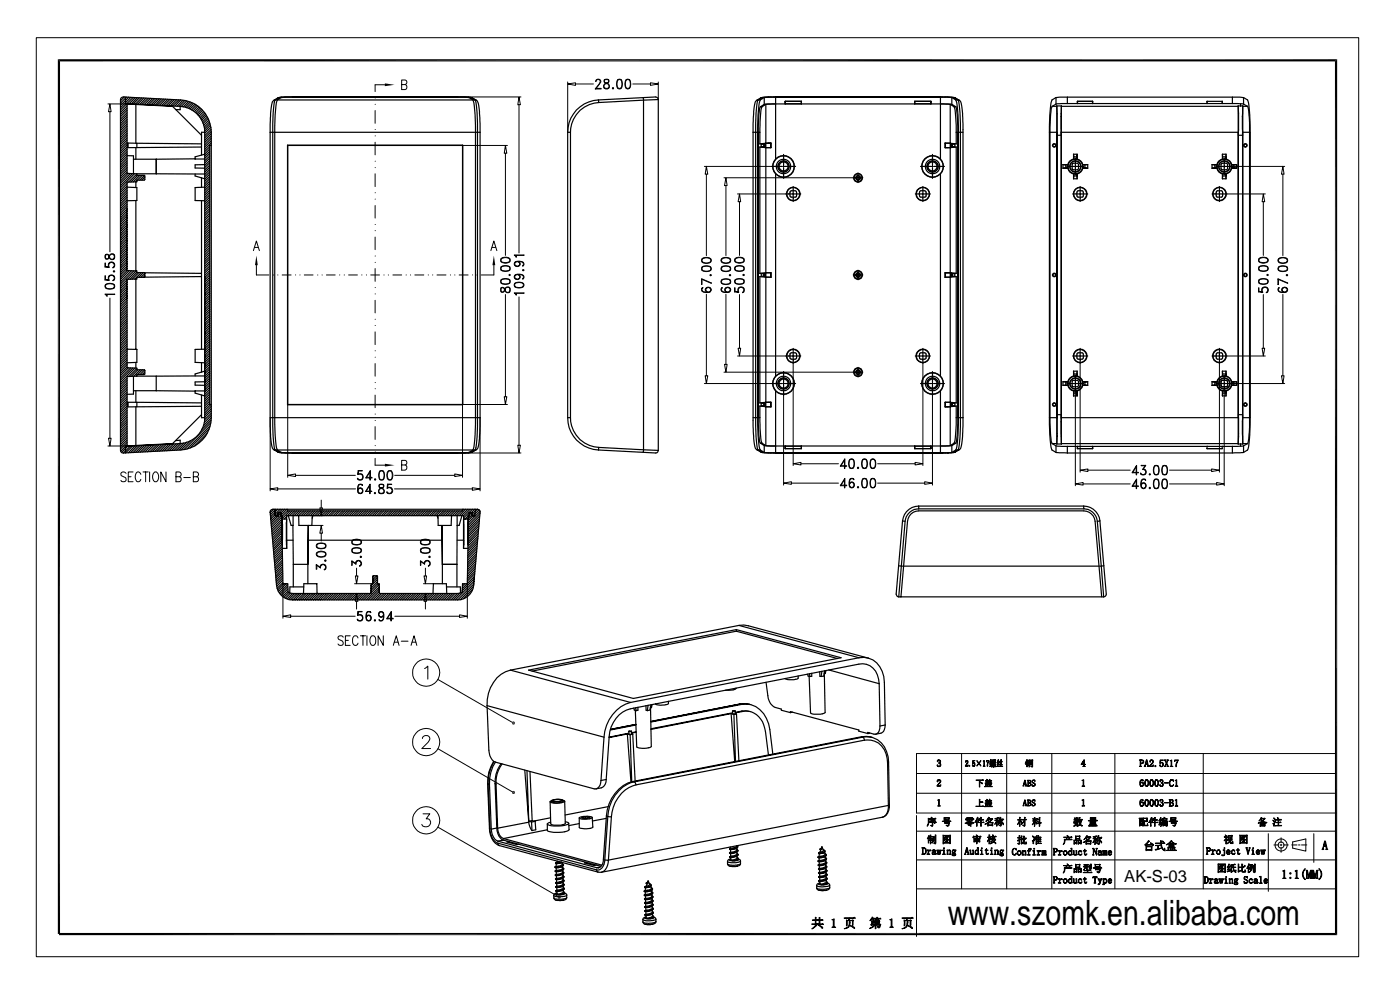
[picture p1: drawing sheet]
<svg xmlns="http://www.w3.org/2000/svg" width="297mm" height="210mm" viewBox="0 0 297 210" stroke-linecap="round" stroke-linejoin="round" font-family="sans-serif">
<defs><g id="words">
<text font-size="7.4" x="201.1" y="196.2">www.szomk.en.alibaba.com</text>
<text font-size="3.5" x="238.5" y="187">AK-S-03</text>
</g></defs>
<g fill="none" stroke="#000" stroke-width=".25">
<path d="M25.6 20.8l.6-.2 12.1 .6a6.9 6.9 0 0 1 6.5 6.9v60.5a6.9 6.9 0 0 1-6.5 6.9l-12.1 .6-.3-.1-.3-.5zM26.4 20.6l-.8 .8M26.6 22l11.6 .6M26.6 20.6v1.4l10 .6M26.8 20.6l-1.2 1.3M26.8 22l-1.2 1.3M27 33l1.3 .1v3.7M27 22v14.8l2 .1M27 39.7l2 .1v2.7l-2 .1M27 39.9l-1.4 1.4M27 39.4l-1.4 1.4M27 38.9l-1.4 1.4"/>
<path d="M27 36.5l-1.4 1.4M27 36l-1.4 1.4M27 35.6l-1.4 1.3M27 35l-1.4 1.4M27 34.6l-1.4 1.3M27 34.1l-1.4 1.4M27 33.6l-1.4 1.4M27 33.1l-1.4 1.4M27 32.6l-1.4 1.4M27 32.2l-1.4 1.3M27 31.7l-1.4 1.4M27 31.2l-1.4 1.3"/>
<path d="M27 30.7l-1.4 1.4M27 30.2l-1.4 1.4M27 29.7l-1.4 1.4M27 29.2l-1.4 1.4M27 28.7l-1.4 1.4M27 28.3l-1.4 1.3M27 27.8l-1.4 1.4M27 27.3l-1.4 1.4M27 26.8l-1.4 1.4M27 26.3l-1.4 1.4M27 25.8l-1.4 1.4M27 25.4l-1.4 1.3"/>
<path d="M27 24.8l-1.4 1.4M27 24.4l-1.4 1.3M27 23.9l-1.4 1.4M27 23.4l-1.4 1.4M27 22.9l-1.4 1.4M27 22.4l-1.4 1.4M27.2 36.8l-1.6 1.6M27.3 20.6l-1.7 1.7M27.6 36.8l-2 2.1M27.8 20.7l-2.2 2.2M28.1 36.8l-2.5 2.6M28.2 20.7l-1.3 1.3"/>
<path d="M28.3 33.8h4.8M28.6 36.8l-3 3M28.7 20.7l-1.3 1.3M28.8 22.1v8.3M28.8 31.3v2.5M29 36.9h4.1M29 36.9v.3h1.6l.1 .1v.8M29 30.4v.9M29 38.3l-.2 .3v1.2M29 36.9l-1.7 1.7M29.1 20.7l-1.3 1.3M29.2 37.2l-1.4 1.4"/>
<path d="M29.6 20.7l-1.3 1.3M29.7 37.2l-1.4 1.4M30 20.8l-1.3 1.3M30.2 37.2l-1.1 1M30.5 20.8l-1.3 1.3M30.6 38.2l.1-.1zM30.6 38.2h-1.6v.4h-2v18.8M30.6 37.2l-1 1M30.7 37.6l-.6 .6M31 20.8l-1.3 1.3M31.4 20.9l-1.3 1.2M31.9 20.9l-1.3 1.3"/>
<path d="M32.4 20.9l-1.3 1.3M32.8 20.9l-1.3 1.3M33.1 36.9h10.3M33.1 33.8v3.1M33.3 20.9l-1.3 1.4M33.8 20.9l-1.3 1.4M34.2 21l-1.3 1.3M34.7 21l-1.3 1.3M35.1 21l-1.3 1.3M35.6 21.1l-1.3 1.3M36.1 21.1l-1.4 1.3M36.5 22.5l6.2 6.2"/>
<path d="M36.5 21.1l-1.3 1.3M37 21.1l-1.3 1.3M37.5 21.2l-1.4 1.3M37.9 21.2l-1.3 1.3M38.2 22.6a5.5 5.5 0 0 1 5.2 5.5M38.2 22.6v.7l-1-.1M38.3 21.2l-1.2 1.3M38.8 21.3l-1.3 1.3M39.2 21.3l-1.2 1.3M39.6 21.4l-1.2 1.2M40 21.5l-1.1 1.2M40.3 21.7l-1 1"/>
<path d="M40.7 21.8l-1.1 1.1M41 22l-1 1M41.4 22.1l-1.1 1M41.4 33.7l-8.3 .1M41.4 36.9v.4l2 .6M41.6 22.3l-1 1M41.9 22.5l-.9 1M42.2 22.7l-1 1M42.5 22.9l-1 1M42.7 30.5l-15.5-.2v1l15.5-.1M42.7 37.7v2M42.7 23.1l-.9 1"/>
<path d="M43 23.4l-1 1M43.2 23.7l-1 .9M43.4 28.1h-.7v4.8M43.4 32.7l-2 .6v.4h2M43.4 34.9l-2 .1v.6l2 .1M43.4 39.7l-2 .1v2.7l2 .1M43.4 28.1v60.5M43.4 24l-.9 .9M43.6 24.2l-1 1M43.8 24.5l-1 1M44 24.8l-1 1.1M44.1 25.1l-1 1.1"/>
<path d="M44.3 25.5l-1.1 1.1M44.4 25.9l-1.1 1.1M44.5 39.9l-1.1 1M44.5 39.4l-1.1 1M44.5 38.9l-1.1 1.1M44.5 38.4l-1.1 1M44.5 37.9l-1.1 1.1M44.5 37.5l-1.1 1M44.5 36.9l-1.1 1.1M44.5 36.5l-1.1 1M44.5 36l-1.1 1M44.5 35.5l-1.1 1"/>
<path d="M44.5 35l-1.1 1.1M44.5 34.5l-1.1 1.1M44.5 34.1l-1.1 1M44.5 33.6l-1.1 1M44.5 33.1l-1.1 1M44.5 32.6l-1.1 1M44.5 32.1l-1.1 1M44.5 31.6l-1.1 1.1M44.5 31.1l-1.1 1.1M44.5 26.2l-1.1 1.2M44.7 26.6l-1.3 1.2M44.7 27l-1.3 1.3"/>
<path d="M44.8 30.8l-.3 .1v54.9h.3M44.8 27.5l-1.4 1.3M44.8 30.3l-1.4 1.4M44.8 29.8l-1.4 1.4M44.8 29.3l-1.4 1.4M44.8 28.9l-1.4 1.3M44.8 28.4l-1.4 1.4M44.8 27.9l-1.4 1.3M57.3 28.1v60.5a20.1 20.1 0 0 0 .6 6.6l.2 .2M57.3 28.1h44.5M58.4 21.2a23 23 0 0 0-.5 6.9v60.5a26.6 26.6 0 0 0 .5 6.9h42.4M58.4 21.2l-.3 .1"/>
<path d="M58.4 21.2h42.4M58.9 20.8l-1 .7a17.7 17.7 0 0 0-.6 6v.6M59.2 20.7h.3l-.6 .1M59.2 20.7l-.3 .1M59.2 20.7l-.8 .5M59.5 20.7l.3-.1zM59.8 20.6h2.3zM61 30.8h37.2M61 30.8v.1M61 30.8v55M61 30.9h37.1M61 30.9v54.9"/>
<path d="M62.1 20.6h.1M97.1 20.6h2.3l.8 .2M97.1 20.6h-35h36.4l1.4 .1M97.1 20.6h.1M98.1 30.9v54.9M98.2 30.8v55M98.2 30.8l-.1 .1M99.9 20.7l.3 .1M99.9 20.7l.9 .5M100.2 20.8l.9 .5M100.8 21.2l.3 .1M100.8 21.2a23 23 0 0 1 .5 6.9v60.5a26.6 26.6 0 0 1-.5 6.9"/>
<path d="M101.1 21.3l.2 .2a17.7 17.7 0 0 1 .5 6v.6M101.8 28.1v60.5M120.4 28.1v60.5M121 28.1v60.5M126.9 21.2a6.8 6.8 0 0 0-6.5 6.9M126.9 21.2l.1 .6M136.4 20.7l.1 .5M136.5 21.2l-9.5 .6a6.3 6.3 0 0 0-6 6.3h-.6M136.5 21.2v74.2M139.6 21.1v-.3l-.5-.2-12.2 .6M139.6 21.1l-3.1 .1M139.6 21.1v74.4"/>
<path d="M159.8 28.1v61a17.7 17.7 0 0 0 .5 6.1l.2 .2M159.8 28.1h.9M160.7 28.1v60.5M160.8 21.2a23 23 0 0 0-.5 6.9v60.5a26.6 26.6 0 0 0 .5 6.9M160.8 21.2l-.3 .1M160.8 21.2h.5M160.9 28.1h.3M160.9 28.1v60.5M161.2 30.5h1M161.2 31.2h1M161.2 31.2l1.3 .1M161.2 28.1v2.4"/>
<path d="M161.2 31.2v26.8M161.3 21.2a24.9 24.9 0 0 0-.6 6.9M161.3 22.6a16.7 16.7 0 0 0-.4 5.5M161.3 22.6h.4M161.4 20.8l-1.1 .7a17.7 17.7 0 0 0-.5 6v.6M161.7 22.6l-.3 1.5-.2 4M161.7 20.7l-.3 .1M161.7 20.7l-.9 .5M162.1 22.1l2.4-.1-2 .1M162.1 20.7v1.4M162.1 22.1l-.8 .5M162.1 20.7l-.8 .5"/>
<path d="M162.2 20.6l-.8 .2M162.2 31.2l.3 .1M162.2 30.5v.7M162.5 31.3h1.1M162.5 30.4l-1.3 .1M162.5 30.4h1M162.5 22.1v72.4M162.5 30.4l-.3 .1M162.5 22.1l-.8 .5M163.1 20.6h1M163.1 20.6h-.7M163.1 20.6l-1.4 .1"/>
<path d="M163.4 20.6h.3M163.5 30.4v.9M163.6 30.3l-1.1 .1M163.6 30.3l-.1 .1M163.6 30.3v1M163.7 35.3h.8M164 20.6h35.6M164.5 22h35zM164.5 33.7a2.3 2.3 0 0 1 3.3 0 2.3 2.3 0 0 1 0 3.2 2.3 2.3 0 0 1-3.3 0M164.5 20.6l-2.4 .1M164.5 33.7a2.25 2.25 0 0 0 0 3.2M164.5 20.6v13.1"/>
<path d="M164.5 20.6h35M164.5 36.9v42.9M164.7 35.3h.2M165.1 35.3h.8M166.2 35.3h.1M166.2 32.8v.8M166.2 33.8v.2M166.2 34.2v.8M166.2 35.2v.2M166.2 35.6v.8M166.2 36.6v.2M166.2 37v.8"/>
<path d="M166.5 35.3h.9M166.6 22h3.4M167.5 35.3h.2M167.9 35.3h.9M168.3 39.6v.5M170 21.5v.5M170 21.5h-3.4v.5M181 37.7h.3M181.4 37.7h.1M181.6 37.7h.5M182 36.7v.3M182 37.1v.7"/>
<path d="M182 37.8v.4M182 38.3h.1M182 38.4v.3M182.2 37.7h.3M182.6 37.7h.1M182.7 37.7h.3M194 22h3.5M195.3 35.3h.9M195.8 39.6v.5M196.3 35.3h.2M196.7 35.3h.9M197.5 21.5v.5"/>
<path d="M197.5 21.5h-3.5v.5M197.7 35.3h.2M197.8 32.8v.8M197.8 33.8v.2M197.8 34.2v.8M197.8 35.2v.2M197.8 35.6v.8M197.8 36.6v.2M197.8 37v.8M198.1 35.3h.9M199.1 35.3h.2M199.5 33.7a2.3 2.3 0 0 0-3.3 0 2.3 2.3 0 0 0 0 3.2 2.3 2.3 0 0 0 3.3 0"/>
<path d="M199.5 20.6l2.4 .1M199.5 20.6l2.9 .1M199.5 33.7a2.25 2.25 0 0 1 0 3.2M199.5 20.6v13.1M199.5 35.3h.9M199.5 36.9v42.9M199.7 20.6h.4M200.4 20.6h.3M200.5 30.3l1.1 .1M200.5 30.3l.1 .1M200.5 30.3v1h1.1M200.6 30.4h1"/>
<path d="M200.6 30.4v.9M200.9 20.6h.7M201.1 31.3h.5M201.6 22.1l-2.1-.1 2.4 .1M201.6 22.1l.8 .5M201.6 30.4l.2 .1M201.6 30.4l1.3 .1M201.6 22.1v72.4M201.8 20.6l.9 .2M201.8 30.5h1.1M201.8 31.2h1.1M201.8 30.5v.7"/>
<path d="M201.8 31.2l-.2 .1M201.9 20.7l.9 .5M201.9 22.1l.9 .5M201.9 20.7v1.4M202.4 20.7l.3 .1M202.4 22.6l.3 1.5 .2 4M202.4 20.7l.8 .5M202.4 22.6h.4M202.7 20.8l.8 .5M202.8 21.2a24.9 24.9 0 0 1 .5 6.9M202.8 22.6a19.6 19.6 0 0 1 .4 5.5M202.8 21.2h.4"/>
<path d="M202.9 28.1h.3M202.9 31.2l-1.3 .1M202.9 28.1v2.4M202.9 31.2v26.8M203.2 28.1v60.5M203.2 21.2l.3 .1M203.2 21.2a23 23 0 0 1 .5 6.9v60.5a26.6 26.6 0 0 1-.5 6.9M203.3 28.1h1M203.3 28.1v60.5M203.5 21.3l.2 .2a17.7 17.7 0 0 1 .6 6v61.1M222.8 28.1h1.4v60.5h-1.4M222.8 28.1v60.5"/>
<path d="M223.2 22.6a17.4 17.4 0 0 0-.4 5.5M223.2 22.6h1M224 20.7l-.8 .5a24.9 24.9 0 0 0-.6 6.9v60.5a24.2 24.2 0 0 0 .6 6.9l.8 .5M224 20.7v1.4M224 22.1l-.8 .5M224.2 22.5v6.2h.9M224.2 22.5h1M224.2 22.5v71.7M225.1 28.1h37.6v60.5h-37.6M225.2 22.5v71.7M225.2 22.6h37.5M225.5 34.9l.6 .1"/>
<path d="M225.5 34.9h1M225.5 35.7h1M225.5 34.9v.8M226.1 35h.4M226.1 35.6h.4M226.1 35.6l-.6 .1M226.1 35v.6M226.3 35.3h.6M226.4 22l-2.4 .1M226.4 20.6l-2.4 .1M226.4 20.6h35M226.4 22h29.7"/>
<path d="M226.4 20.6v1.4M226.5 35.7a1.53 1.53 0 0 0 1.2 1.2M226.5 34.9v.8M227.1 35.3h.1M227.3 35.3h.6M227.5 34.7h1.2v1.2h-1.2zM227.7 33.7a1.56 1.56 0 0 0-1.2 1.2M227.7 33.7h.8M227.7 36.9h.8M227.7 32.7h.8M227.7 37.9h.8M227.7 32.7v1"/>
<path d="M227.7 36.9v1M227.7 32.7l.1 .6M227.8 33.3h.7M227.8 37.3h.7M227.8 33.3v.4M227.8 36.9v.4M227.8 37.3l-.1 .6M228 35.3h.2M228.1 33.5v.6M228.1 34.2v.2M228.1 34.5v.6M228.1 35.3v.1"/>
<path d="M228.1 35.5v.6M228.1 36.2v.2M228.1 36.5v.6M228.3 35.3h.6M228.5 37.3v.6M228.5 33.3v.4M228.5 36.9v.4M228.5 33.7a1.59 1.59 0 0 1 1.2 1.2M228.5 32.7v.6M228.5 32.7v1M228.5 36.9v1M228.5 22v-.5h3.3v.5"/>
<path d="M228.6 21.5v.5M229.1 35.3h.1M229.1 39.6v.5M229.3 35.3h.6M229.7 35.7a1.56 1.56 0 0 1-1.2 1.2M229.7 34.9v.8M229.7 34.9h1.1M229.7 35h.5M229.7 35.6h.5M229.7 35.7h1.1M230.2 35.6l.6 .1M230.2 35v.6"/>
<path d="M230.8 34.9l-.6 .1M230.8 34.9v.8M231.8 21.5v.5M256.1 21.5h3.2zM256.1 21.5v.5h5.3M257.1 34.9l.6 .1M257.1 34.9h1M257.1 35.7h1M257.1 34.9v.8M257.7 35h.4M257.7 35.6h.4M257.7 35.6l-.6 .1"/>
<path d="M257.7 35v.6M257.9 35.3h.6M258.1 35.7a1.56 1.56 0 0 0 1.2 1.2M258.1 34.9v.8M258.6 35.3h.2M258.7 39.6v.5M258.9 35.3h.6M259.1 34.7h1.2v1.2h-1.2zM259.3 33.7a1.59 1.59 0 0 0-1.2 1.2M259.3 32.7h.8v1a1.56 1.56 0 0 1 1.2 1.2M259.3 33.7h.8M259.3 21.5v.5"/>
<path d="M259.3 36.9h.8M259.3 32.7l.1 .6h.7M259.3 32.7v1M259.4 36.9l-.1 1M259.7 35.3h.1M259.7 33.5v.6M259.7 34.2v.2M259.7 34.5v.6M259.7 35.3v.1M259.7 35.5v.6M259.7 36.2v.2M259.7 36.5v.6"/>
<path d="M259.9 35.3h.7M260.1 37.3h-.7l-.1 .6M260.7 35.3h.1M260.9 35.3h.6M261.3 35.7a1.53 1.53 0 0 1-1.2 1.2v1h-.8M261.3 34.9v.8M261.3 34.9h1M261.3 35h.4M261.3 35.6h.4M261.3 35.7h1M261.4 20.6l2.4 .1M261.4 22l2.4 .1"/>
<path d="M261.4 20.6v1.4M261.7 35.6l.6 .1M261.7 35v.6M262.3 34.9l-.6 .1M262.3 34.9v.8M262.7 22.5v6.2h.9M262.7 22.5h.9M262.7 22.5v71.7M263.2 22v.6M263.6 28.1h1.5M263.6 22.5v71.7M263.6 22.6h1.1"/>
<path d="M263.8 20.7l.9 .5a24.9 24.9 0 0 1 .5 6.9v60.5a24.2 24.2 0 0 1-.5 6.9l-.9 .5M263.8 22.1l.9 .5M263.8 20.7v1.4M264.7 22.6a20.4 20.4 0 0 1 .4 5.5M265.1 28.1v60.5M27 57.4l2 .1v.3h1.6l.1 .1v.8l-.1 .1h-1.6v.4l-2 .1v18.7l2 .1v.3h1.6l.1 .2v.7l-.1 .2h-1.6v.3M27 59.9l-1.4 1.3M27 59.3l-1.4 1.4M27 57.4l-1.4 1.4M27 56.9l-1.4 1.4M27 56.5l-1.4 1.3M27 56l-1.4 1.4"/>
<path d="M27 55.5l-1.4 1.3M27 55l-1.4 1.4M27 54.5l-1.4 1.4M27 54l-1.4 1.4M27 53.5l-1.4 1.4M27 53l-1.4 1.4M27 52.6l-1.4 1.3M27 52.1l-1.4 1.4M27 51.6l-1.4 1.4M27 51.1l-1.4 1.4M27 50.6l-1.4 1.4M27 50.1l-1.4 1.4"/>
<path d="M27 49.6l-1.4 1.4M27 49.1l-1.4 1.4M27 48.7l-1.4 1.3M27 48.2l-1.4 1.4M27 47.7l-1.4 1.4M27 47.2l-1.4 1.4M27 46.7l-1.4 1.4M27 46.2l-1.4 1.4M27 45.8l-1.4 1.3M27 45.3l-1.4 1.3M27 44.8l-1.4 1.4M27 44.3l-1.4 1.4"/>
<path d="M27 43.8l-1.4 1.4M27 43.3l-1.4 1.4M27 42.8l-1.4 1.4M27 42.4l-1.4 1.3M27 41.9l-1.4 1.4M27 41.4l-1.4 1.3M27 40.9l-1.4 1.4M27 40.4l-1.4 1.4M27.4 57.4l-1.8 1.9M27.9 57.4l-2.3 2.4M28.4 57.4l-2.8 2.8M28.8 42.5v15"/>
<path d="M28.8 59.2v14.9M28.9 57.5l-1.9 1.8M29 57.8l-1.4 1.5M29.5 57.8l-1.4 1.4M30 57.8l-1.4 1.4M30.4 57.8l-1 1M30.6 57.9l12.1 .1M30.7 58.5l-.3 .3M30.7 58l-.8 .8M42.7 42.6v31.5M42.7 58.7l-12.1 .1M44.5 59.8l-1.1 1"/>
<path d="M44.5 59.3l-1.1 1.1M44.5 58.8l-1.1 1.1M44.5 58.3l-1.1 1.1M44.5 57.9l-1.1 1M44.5 57.4l-1.1 1M44.5 56.9l-1.1 1M44.5 56.4l-1.1 1M44.5 55.9l-1.1 1M44.5 55.4l-1.1 1.1M44.5 54.9l-1.1 1.1M44.5 54.5l-1.1 1M44.5 54l-1.1 1"/>
<path d="M44.5 53.5l-1.1 1M44.5 53l-1.1 1.1M44.5 52.5l-1.1 1M44.5 52l-1.1 1.1M44.5 51.6l-1.1 1M44.5 51l-1.1 1.1M44.5 50.6l-1.1 1M44.5 50.1l-1.1 1M44.5 49.6l-1.1 1M44.5 49.1l-1.1 1.1M44.5 48.6l-1.1 1M44.5 48.1l-1.1 1.1"/>
<path d="M44.5 47.7l-1.1 1M44.5 47.2l-1.1 1M44.5 46.7l-1.1 1M44.5 46.2l-1.1 1M44.5 45.7l-1.1 1M44.5 45.2l-1.1 1.1M44.5 44.7l-1.1 1.1M44.5 44.3l-1.1 1M44.5 43.8l-1.1 1M44.5 43.3l-1.1 1M44.5 42.8l-1.1 1M44.5 42.3l-1.1 1"/>
<path d="M44.5 41.8l-1.1 1.1M44.5 41.4l-1.1 1M44.5 40.8l-1.1 1.1M44.5 40.4l-1.1 1M161.2 58.7l1.3 .1M161.2 58h1M161.2 58.7h1M161.2 58.7v26.8M162.2 58.7l.3 .1M162.2 58v.7M162.5 58.8h1.1M162.5 58.8h1"/>
<path d="M163.5 58.8h.1M163.5 57.9v.9M163.6 57.9l-2.4 .1M163.6 57.9l-1.4 .1M163.6 57.9v.9M166.7 41.1h.6M167.3 41.1h.2M167.5 41.1h.6M167.7 40.5h1.2v1.3h-1.2zM168.2 41.1h.2M168.3 40.2v.1M168.3 40.4v.6"/>
<path d="M168.3 41.1v.1M168.3 41.3v.6M168.3 42v.1M168.3 42.2v.5M168.4 41.1h.6M169.1 41.1h.1M169.3 41.1h.6M181 58.3h.3M181.4 58.3h.1M181.6 58.3h.5M182 57.3v.4M182 57.7v.1"/>
<path d="M182 57.9v.5M182 58.5v.3M182 58.9h.1M182 59v.3M182.2 58.3h.3M182.6 58.3h.1M182.7 58.3h.3M194.2 41.1h.5M194.9 41.1h.1M195.1 41.1h.5M195.1 40.5h1.3v1.3h-1.3zM195.7 41.1h.1"/>
<path d="M195.8 40.2v.1M195.8 40.4v.6M195.8 41.1v.1M195.8 41.3v.6M195.8 42v.1M195.8 42.2v.5M196 41.1h.5M196.6 41.1h.1M196.8 41.1h.6M200.5 57.9h1.1h-1M200.5 57.9v.9M200.5 57.9h.1"/>
<path d="M200.6 57.9v.9M200.6 58.8h-.1M201.8 58.7l-1.2 .1M201.8 58v.7M201.8 58l-.2-.1 1.3 .1M201.8 58h1.1M201.8 58.7h1.1M202.9 58.7l-2.4 .1M202.9 58.7v26.8M227.6 41.1h.5M228.2 41.1h.1M228.4 41.1h.6"/>
<path d="M228.5 40.5h1.2v1.3h-1.2zM229.1 41.1h.1M229.1 40.2v.1M229.1 40.4v.6M229.1 41.1v.1M229.1 41.3v.6M229.1 42v.1M229.1 42.2v.5M229.3 41.1h.6M230 41.1h.1M230.2 41.1h.6M257.1 41.1h.5"/>
<path d="M257.8 41.1h.1M258 41.1h.5M258.1 40.5h1.2v1.3h-1.2zM258.6 41.1h.1M258.7 40.2v.1M258.7 40.4v.6M258.7 41.1v.1M258.7 41.3v.6M258.7 42v.1M258.7 42.2v.5M258.9 41.1h.5M259.5 41.1h.1"/>
<path d="M259.7 41.1h.6M27 77.8l-1.4 1.4M27 77.3l-1.4 1.4M27 76.9l-1.4 1.3M27 76.4l-1.4 1.4M27 75.9l-1.4 1.4M27 75.4l-1.4 1.4M27 74.9l-1.4 1.4M27 74.4l-1.4 1.4M27 73.9l-1.4 1.4M27 73.4l-1.4 1.4M27 73l-1.4 1.3"/>
<path d="M27 72.5l-1.4 1.4M27 72l-1.4 1.4M27 71.5l-1.4 1.4M27 71l-1.4 1.4M27 70.5l-1.4 1.4M27 70.1l-1.4 1.3M27 69.5l-1.4 1.4M27 69.1l-1.4 1.3M27 68.6l-1.4 1.4M27 68.1l-1.4 1.4M27 67.6l-1.4 1.4M27 67.1l-1.4 1.4"/>
<path d="M27 66.7l-1.4 1.3M27 66.2l-1.4 1.4M27 65.7l-1.4 1.3M27 65.2l-1.4 1.4M27 64.7l-1.4 1.4M27 64.2l-1.4 1.4M27 63.7l-1.4 1.4M27 63.2l-1.4 1.4M27 62.8l-1.4 1.3M27 62.3l-1.4 1.4M27 61.8l-1.4 1.4M27 61.3l-1.4 1.4"/>
<path d="M27 60.8l-1.4 1.4M27 60.3l-1.4 1.4M27 74.1h2v2.8l-2 .1M27.3 78l-1.7 1.7M27.7 78.1l-2.1 2.1M28.2 78.1l-2.6 2.5M28.3 79.8v3.8h-1.3l-1.4 1.4M28.7 78.1l-3.1 3M28.8 76.9v1.2M29 79.7l-.1 .1M29 78.2l-1.7 1.7M29 79.8l-2 .1v14.7"/>
<path d="M29.2 78.4l-1.4 1.4M29.8 78.4l-1.4 1.4M30.2 78.4l-1 1.1M30.6 78.5l-.9 1M30.7 78.9l-.5 .6M33.1 79.8v3.1zM42.7 76.9v2M43.4 74.1h-2v2.8l2 .1M43.4 78.7l-2 .6v.4M44.5 78.8l-1.1 .9-14.4 .1M44.5 79.7l-1.1 1.1M44.5 79.2l-1.1 1.1"/>
<path d="M44.5 78.3l-1.1 1M44.5 77.8l-1.1 1M44.5 77.3l-1.1 1M44.5 76.8l-1.1 1M44.5 76.3l-1.1 1.1M44.5 75.9l-1.1 1M44.5 75.3l-1.1 1.1M44.5 74.9l-1.1 1M44.5 74.4l-1.1 1M44.5 73.9l-1.1 1M44.5 73.4l-1.1 1.1M44.5 72.9l-1.1 1"/>
<path d="M44.5 72.4l-1.1 1.1M44.5 72l-1.1 1M44.5 71.5l-1.1 1M44.5 71l-1.1 1M44.5 70.5l-1.1 1M44.5 70l-1.1 1M44.5 69.5l-1.1 1.1M44.5 69l-1.1 1.1M44.5 68.6l-1.1 1M44.5 68.1l-1.1 1M44.5 67.6l-1.1 1M44.5 67.1l-1.1 1"/>
<path d="M44.5 66.6l-1.1 1M44.5 66.1l-1.1 1M44.5 65.7l-1.1 1M44.5 65.1l-1.1 1.1M44.5 64.7l-1.1 1M44.5 64.2l-1.1 1M44.5 63.7l-1.1 1M44.5 63.2l-1.1 1.1M44.5 62.7l-1.1 1M44.5 62.2l-1.1 1.1M44.5 61.8l-1.1 1M44.5 61.2l-1.1 1.1"/>
<path d="M44.5 60.8l-1.1 1M44.5 60.3l-1.1 1M164.5 79.8a2.3 2.3 0 0 1 3.3-.1 2.3 2.3 0 0 1 0 3.3 2.3 2.3 0 0 1-3.3-.1M164.5 79.8a2.25 2.25 0 0 0 0 3.1M166.2 78.8v.9M166.2 79.9v.1M166.7 75.5h.6M167.3 75.5h.2M167.5 75.5h.6M167.7 74.9h1.2v1.2h-1.2zM168.2 75.5h.2M168.3 73.9v.6"/>
<path d="M168.3 74.6v.1M168.3 74.8v.5M168.3 75.5v.1M168.3 75.7v.5M168.3 76.3v.1M168.3 76.6v.5M168.4 75.5h.6M169.1 75.5h.1M169.3 75.5h.6M181 78.9h.3M181.4 78.9h.1M181.6 78.9h.5"/>
<path d="M182 77.9v.4M182 78.4h.1M182 78.5v.5M182 79.1v.3M182 79.5h.1M182 79.6v.4M182.2 78.9h.3M182.6 78.9h.1M182.7 78.9h.3M194.2 75.5h.5M194.9 75.5h.1M195.1 75.5h.5"/>
<path d="M195.1 74.9h1.3v1.2h-1.3zM195.7 75.5h.1M195.8 73.9v.6M195.8 74.6v.1M195.8 74.8v.5M195.8 75.5v.1M195.8 75.7v.5M195.8 76.3v.1M195.8 76.6v.5M196 75.5h.5M196.6 75.5h.1M196.8 75.5h.6"/>
<path d="M197.8 78.8v.9M197.8 79.9v.1M199.5 79.8a2.3 2.3 0 0 0-3.3-.1 2.3 2.3 0 0 0 0 3.3 2.3 2.3 0 0 0 3.3-.1M199.5 79.8a2.25 2.25 0 0 1 0 3.1M227.6 75.5h.5M227.7 79.7a1.69 1.69 0 0 0-1.2 1.3M227.7 79.7h.8M227.7 78.7v1M227.7 78.7l.1 .6M227.7 78.7h.8M227.8 79.3v.4M227.8 79.3h.7"/>
<path d="M228.1 79.5v.7M228.2 75.5h.1M228.4 75.5h.6M228.5 79.3v.4M228.5 79.7a1.73 1.73 0 0 1 1.2 1.3M228.5 78.7v.6M228.5 78.7v1M228.5 74.9h1.2v1.2h-1.2zM229.1 75.5h.1M229.1 73.9v.6M229.1 74.6v.1M229.1 74.8v.5"/>
<path d="M229.1 75.5v.1M229.1 75.7v.5M229.1 76.3v.1M229.1 76.6v.5M229.3 75.5h.6M230 75.5h.1M230.2 75.5h.6M257.1 75.5h.5M257.8 75.5h.1M258 75.5h.5M258.1 74.9h1.2v1.2h-1.2zM258.6 75.5h.1"/>
<path d="M258.7 73.9v.6M258.7 74.6v.1M258.7 74.8v.5M258.7 75.5v.1M258.7 75.7v.5M258.7 76.3v.1M258.7 76.6v.5M258.9 75.5h.5M259.3 79.7a1.73 1.73 0 0 0-1.2 1.3M259.3 78.7h.8v1a1.69 1.69 0 0 1 1.2 1.3M259.3 79.7h.8M259.3 78.7v1"/>
<path d="M259.3 78.7l.1 .6h.7M259.5 75.5h.1M259.7 79.5v.7M259.7 75.5h.6M27 94.4l-.3 .2M27 93.8l-1.4 1.4M27 93.4l-1.4 1.3M27 92.9l-1.4 1.4M27 92.4l-1.4 1.4M27 91.9l-1.4 1.4M27 91.4l-1.4 1.4M27 90.9l-1.4 1.4"/>
<path d="M27 90.5l-1.4 1.3M27 90l-1.4 1.3M27 89.5l-1.4 1.3M27 89l-1.4 1.4M27 88.5l-1.4 1.4M27 88l-1.4 1.4M27 87.5l-1.4 1.4M27 87.1l-1.4 1.3M27 86.6l-1.4 1.4M27 86.1l-1.4 1.4M27 85.6l-1.4 1.4M27 85.1l-1.4 1.4"/>
<path d="M27 84.6l-1.4 1.4M27 84.2l-1.4 1.3M27 83.2l-1.4 1.3M27 82.7l-1.4 1.4M27 82.2l-1.4 1.4M27 81.7l-1.4 1.4M27 81.2l-1.4 1.4M27 80.7l-1.4 1.4M27 80.3l-1.4 1.3M27.1 94.6l-1.3 1.4M27.6 94.6l-1.4 1.5M28.1 94.6l-1.4 1.4"/>
<path d="M28.3 82.9l13.1 .1M28.7 94.6l-1.5 1.4M28.8 82.9v2.4M28.8 86.3v8.3M29 85.3v1M29.2 94.6l-1.5 1.4M29.7 94.5l-1.5 1.5M30.2 94.5l-1.5 1.5M30.7 94.5l-1.5 1.4M31.2 94.4l-1.4 1.5M31.7 94.4l-1.4 1.5M32.3 94.4l-1.5 1.4"/>
<path d="M32.8 94.4l-1.5 1.4M33.3 94.4l-1.5 1.4M33.8 94.3l-1.5 1.5M34.3 94.3l-1.5 1.5M34.8 94.3l-1.4 1.4M35.3 94.2l-1.4 1.5M35.8 94.2l-1.4 1.5M36.3 94.2l-1.4 1.4M36.6 94.1l-10 .5v1.5M36.9 94.1l-1.5 1.5M37.2 93.5l1-.1v.7M37.4 94.1l-1.5 1.5"/>
<path d="M37.9 94.1l-1.5 1.4M38.2 94.1l-11.6 .6-1 1M38.4 94.1l-1.5 1.4M39 94l-1.5 1.5M39.6 93.8l-1.6 1.7M40.5 93.5l-2 1.9M41.4 82.9v.5l2 .6M41.4 82.9h2M42.7 85.5l-15.5-.2v1l15.5-.1M42.7 83.8v4.8h.7M42.7 88l-6.2 6.2M43.4 88.6a5.5 5.5 0 0 1-5.2 5.5"/>
<path d="M43.9 91.9l-2.6 2.7M44.4 91l-4 4M44.5 85.5l-1.1 1.1M44.5 85.1l-1.1 1M44.5 84.6l-1.1 1M44.5 84.1l-1.1 1M44.5 83.6l-1.1 1.1M44.5 83.1l-1.1 1.1M44.5 82.6l-1.1 1.1M44.5 82.2l-1.1 1M44.5 81.7l-1.1 1M44.5 81.2l-1.1 1"/>
<path d="M44.5 80.7l-1.1 1h-2v-.7h2M44.5 80.2l-1.1 1M44.6 90.3l-4.9 4.9M44.7 89.7l-5.6 5.6M44.7 85.8l-1.3 1.3M44.8 89.1l-2 2M44.8 88.6l-1.6 1.7M44.8 88.1l-1.5 1.5M44.8 87.7l-1.4 1.4M44.8 87.2l-1.4 1.3M44.8 86.7l-1.4 1.3M44.8 86.2l-1.4 1.4"/>
<path d="M57.3 88.6h44.5M58.1 95.4l1.1 .6M58.1 95.4l.8 .5M58.9 95.9l.9 .1M58.9 95.9l.3 .1M59.2 96h.6M59.8 96h39.6l-2.3 .1M59.8 96l2.3 .1M61 85.8h37.2M61 85.8h.1M61 85.8h37.1M62.1 96.1l-1.7-.1a1.72 1.72 0 0 1-1.9-1.8l-.2-4.3v-61.8a24.9 24.9 0 0 1 .5-6.9l.9-.5 .7-.1h38.3l.8 .1 .8 .5a24.9 24.9 0 0 1 .6 6.9v60.5a24.2 24.2 0 0 1-.6 6.9 3.6 3.6 0 0 1-2.6 .5l-.6 .1"/>
<path d="M62.1 96.1h.1M97.1 96.1h.1M98.1 85.8h.1M99.4 96h.3zM99.7 96l.5-.1zM100.8 95.5l-.9 .5M101.1 95.4l-.3 .1M101.1 95.4l-.9 .5M101.8 88.6a20.1 20.1 0 0 1-.5 6.6l-.2 .2M120.4 88.6a6.8 6.8 0 0 0 6.5 6.9M120.4 88.6h.6M121 88.6a6.3 6.3 0 0 0 6 6.3"/>
<path d="M126.9 95.5l12.2 .6 .5-.3v-.3M127 94.9l-.1 .6M127 94.9l9.5 .5M136.5 95.4l-.1 .6M136.5 95.4l3.1 .1M159.8 88.6h.9M160.5 95.4l1 .6h.7M160.5 95.4l.3 .1M160.7 88.6a24.2 24.2 0 0 0 .6 6.9M160.8 95.5h.5M160.8 95.5l.9 .5M160.9 88.6a16.7 16.7 0 0 0 .4 5.4"/>
<path d="M160.9 88.6h.3M161.2 88.6l.2 4 .3 1.4M161.2 86.1v2.5M161.2 85.5h1M161.2 86.1h1M161.2 86.1l1.3 .2M161.3 95.5l.8 .5M161.3 94h.4M161.3 94l.8 .5M161.4 95.9l.3 .1M161.7 96l2.8 .1M161.7 94l.8 .5"/>
<path d="M162.1 94.5l2.4 .1-2-.1M162.1 96l2.4 .1M162.1 94.5v1.5M162.2 85.5v.6M162.2 86.1l.3 .2M162.4 96h.2M162.5 86.3h1.1M162.5 85.3h.4M162.5 85.3l-.3 .2M162.5 85.3h1.1v1M162.5 85.3l-1.3 .2M162.5 86.3h1"/>
<path d="M162.8 96l.3 .1M163.4 96.1h.3M163.5 85.3v1M163.5 86.3h.1M163.7 81.4h.8M164 96.1h.3M164.5 94.6h35zM164.5 82.9v13.2M164.5 96.1h.1M164.7 81.4h.2M165.1 81.4h.8M166.2 81.4h.1"/>
<path d="M166.2 80.2v.9M166.2 81.3v.1M166.2 81.6v.9M166.2 82.7v.1M166.2 83v.9M166.5 81.4h.9M166.6 94.6v.6h3.4M166.6 94.6h3.4M167.5 81.4h.2M167.9 81.4h.9M170 94.6v.6M194 94.6v.6h3.5"/>
<path d="M194 94.6h3.5M195.3 81.4h.9M196.3 81.4h.2M196.7 81.4h.9M197.5 94.6v.6M197.7 81.4h.2M197.8 80.2v.9M197.8 81.3v.1M197.8 81.6v.9M197.8 82.7v.1M197.8 83v.9M198.1 81.4h.9"/>
<path d="M199.1 81.4h.2M199.5 82.9v13.2h-35h35.3M199.5 81.4h.9M200 96.1h1M200.4 96.1h.3M200.5 85.3h1.1M200.5 85.3v1M200.6 85.3l-.1 1M201.2 96l-.2 .1 .7-.1M201.6 86.3h-.5M201.6 94.5l-2.1 .1 2.4-.1M201.6 85.3l.2 .2"/>
<path d="M201.6 85.3l1.3 .2M201.6 86.3h-1.1M201.8 86.1l-.2 .2M201.8 85.5v.6M201.8 85.5h1.1M201.8 86.1h1.1M201.9 96l-2.4 .1h.6M201.9 94.5v1.5M202.4 96h-.9M202.4 96l.3-.1-.9 .1M202.4 94l-.8 .5M202.4 94h.4"/>
<path d="M202.8 95.5l-.9 .5M202.8 94l-.9 .5M202.8 95.5h.4M202.9 88.6l-.2 4-.3 1.4M202.9 88.6h.3M202.9 86.1v2.5M202.9 86.1l-1.3 .2M203.2 88.6a19.6 19.6 0 0 1-.4 5.4M203.2 95.5l-.8 .5M203.3 88.6a24.2 24.2 0 0 1-.5 6.9M203.3 88.6h1M203.5 95.4l-.3 .1"/>
<path d="M203.5 95.4l-.8 .5M204.3 88.6a20.1 20.1 0 0 1-.6 6.6l-.2 .2M222.8 88.6a17.4 17.4 0 0 0 .4 5.5M223.2 94.1h1M223.2 94.1l.8 .5M223.4 85.6h.5l.1 .2-.1 .3h-.5zM224 94.6l2.4 .1M224 96l2.4 .1M224 94.6v1.4M224.2 94.2h1M225.1 88h-.9v6.2M225.2 94.1h37.5"/>
<path d="M225.5 81v.7M225.5 81h1M225.5 81h.6M225.5 81.7h1M226.1 81v.7M226.1 81h.4M226.1 81.7h-.6M226.1 81.7h.4M226.3 81.4h.6M226.4 94.7h35M226.4 94.7v1.4M226.5 81.7a1.56 1.56 0 0 0 1.2 1.2"/>
<path d="M226.5 81v.7M227.1 81.4h.1M227.3 81.4h.6M227.5 80.8h1.2v1.1h-1.2zM227.7 82.9h.8M227.7 82.9v1.1M227.7 84h.8M227.8 83.4l-.1 .6M227.8 82.9v.5M227.8 83.4h.7M228 81.4h.2M228.1 80.3v.1"/>
<path d="M228.1 80.6v.5M228.1 81.3v.1M228.1 81.5v.7M228.1 82.3v.1M228.1 82.5v.6M228.3 81.4h.6M228.5 82.9v.5M228.5 83.4v.6M228.5 82.9v1.1M228.5 94.7v.5h3.3v-.5M228.6 94.7v.5M229.1 81.4h.1"/>
<path d="M229.3 81.4h.6M229.7 81.7a1.59 1.59 0 0 1-1.2 1.2M229.7 81v.7M229.7 81h1.1M229.7 81h.5M229.7 81.7h.5M229.7 81.7h1.1M230.2 81v.7M230.2 81.7h.6M230.8 81v.7M230.8 81h-.6M231.8 94.7v.5"/>
<path d="M256.1 94.7v.5zM256.1 95.2h3.2M257.1 81v.7M257.1 81h.6M257.1 81h1M257.1 81.7h1M257.7 81v.7M257.7 81h.4M257.7 81.7h.4M257.7 81.7h-.6M257.9 81.4h.6M258.1 81.7a1.59 1.59 0 0 0 1.2 1.2"/>
<path d="M258.1 81v.7M258.6 81.4h.2M258.9 81.4h.6M259.1 80.8h1.2v1.1h-1.2zM259.3 94.7v.5zM259.3 82.9h.1M259.4 82.9l-.1 1.1M259.7 81.4h.1M259.7 80.3v.1M259.7 80.6v.5M259.7 81.3v.1M259.7 81.5v.7"/>
<path d="M259.7 82.3v.1M259.7 82.5v.6M259.9 81.4h.7M260.1 83.4h-.7l-.1 .6M260.1 82.9v1.1h-.8M260.7 81.4h.1M260.9 81.4h.6M261.3 81.7a1.6 1.6 0 0 1-1.9 1.2M261.3 81v.7M261.3 81h1M261.3 81h.4M261.3 81.7h.4"/>
<path d="M261.3 81.7h1M261.4 94.7v1.4M261.7 81v.7M261.7 81.7h.6M262.3 81v.7M262.3 81h-.6M262.7 94.2h.9M263.2 94.1v.5M263.6 88h-.9v6.2M263.6 88.6h1.5M263.6 94.1h1.1M263.8 96l-2.4 .1h-35"/>
<path d="M263.8 94.6l-2.4 .1M263.8 94.6v1.4M264 85.6h.4v.5h-.4zM264.7 94.1l-.9 .5M265.1 88.6a20.4 20.4 0 0 1-.4 5.5M57.4 108.3l.5-.3 43.7 .1 .2 .5-1.3 15.5a3.4 3.4 0 0 1-3.4 3.1h-35a3.3 3.3 0 0 1-3.4-3.1zM58 108l-.7 .7M58.3 108l.1 1.5h.6v-.8h.6v.8h.2l.2 14.3h1l.1 1.8 1 .3M58.3 108.2l-.9 1M58.3 108.7l-.9 .9M58.4 109.1l-1 1M58.4 109.4h.5"/>
<path d="M58.5 108l-.2 .2M58.5 109.5l-1 1M58.9 108l-.6 .6M59 108.8h.6M59 108.9l-.5 .5M59.2 108.8l-.2 .2M59.4 108l-1 1.1M59.6 109.4h.3v.7M59.6 109.3l.1 .1M59.6 109.4l-2.1 2M59.6 108.9l-2.1 2.1M59.8 110.7l-2.1 2.1"/>
<path d="M59.8 110.2l-2.2 2.1M59.8 109.7l-2.2 2.2M59.8 113l-1.9 2M59.8 112.6l-2 1.9M59.8 112.1l-2 2M59.8 111.6l-2.1 2.1M59.8 111.1l-2.1 2.1M59.9 114.6h.1M59.9 115.4l-1.9 1.9M59.9 114.9l-1.9 1.9M59.9 114.5l-1.9 1.9M59.9 114l-2 1.9"/>
<path d="M59.9 113.5l-2 1.9M59.9 110.1v5.5zM59.9 110.1h.9M59.9 116.3h.9M59.9 118.3l-1.6 1.6M59.9 117.8l-1.7 1.7M59.9 117.3l-1.7 1.7M59.9 116.9l-1.7 1.7M59.9 116.4l-1.8 1.7M59.9 115.9l-1.8 1.8M59.9 108l-.7 .7M59.9 119.7l-1.5 1.6"/>
<path d="M59.9 119.2l-1.5 1.6M59.9 118.8l-1.6 1.6M60.4 108l-.8 .8M60.8 110.1v5.5M60.8 110.1v-.7h37.5l.1 .7M60.8 110.1h-.1M60.8 109.6l-.5 .5M60.8 110.1v6.2M60.9 108l-1.3 1.3M61 108v.4M61 108.4l-1.1 1.1M61.2 109.4l.6 2.1h.4v-2.1"/>
<path d="M61.5 108.4l-1.6 1.6M62 108.4l-1 1M62.1 111.5l.1 8.2zM62.2 114.6h-1.4v1.7M62.2 119.7h3.1zM62.2 119.7v4.8M62.5 108.4l-1.1 1M62.9 108.4l-1 1M63.4 108.4l-1 1M63.9 108.4l-1 1M64.4 108.4l-1 1v2.1h2.8v-2.1M64.9 108.4l-1 1"/>
<path d="M65.3 119.7l.1-8.2-.1 12.3M65.4 114.6h28.4M65.4 108.4l-1.1 1M65.9 108.4l-1.1 1M66.4 108.4l-1.1 1M66.4 109.4l-.2 .5M66.8 108.4l-1 1M67.3 108.4l-1 1M67.8 108.4l-1 1M68.3 108.4l-1 1M68.8 108.4l-1 1M69.3 108.4l-1.1 1"/>
<path d="M69.8 108.4l-1.1 1M70.2 108.4l-1 1M70.7 108.4l-1 1M71.2 108.4l-1 1M71.7 108.4l-1 1M72.2 108.4l-1 1M72.7 108.4l-1 1M73.1 108.4l-1 1M73.7 108.4l-1.1 1M74.1 108.4l-1 1M74.6 108.4l-1 1M75.1 108.4l-1 1"/>
<path d="M75.6 108.4l-1.1 1M76.1 108.4l-1.1 1M76.6 108.4l-1.1 1M77 108.4l-1 1M77.5 108.4l-1 1M78 108.4l-1 1M78.5 108.4l-1 1M79 108.4l-1 1M79.5 108.4l-1.1 1M80 108.4l-1.1 1M80.4 108.4l-1 1M80.9 108.4l-1 1"/>
<path d="M81.4 108.4l-1 1M81.9 108.4l-1 1M82.4 108.4l-1 1M82.9 108.4l-1 1M83.3 108.4l-1 1M83.9 108.4l-1.1 1M84.3 108.4l-1 1M84.8 108.4l-1 1M85.3 108.4l-1 1M85.8 108.4l-1.1 1M86.3 108.4l-1 1M86.8 108.4l-1.1 1"/>
<path d="M87.2 108.4l-1 1M87.7 108.4l-1 1M88.2 108.4l-1 1M88.7 108.4l-1 1M89.2 108.4l-1 1M89.7 108.4l-1.1 1M90.2 108.4l-1.1 1M90.7 108.4l-1.1 1M91.1 108.4l-1 1M91.6 108.4l-1 1M92.1 108.4l-1 1M92.6 108.4l-1 1"/>
<path d="M92.7 109.4l.2 .5M92.9 109.4l.1 2.1h2.7l.1-2.1M93.1 108.4l-1 1M93.5 108.4l-1 1M94.1 108.4l-1.1 1M94.5 108.4l-1 1M95 108.4l-1 1M95.5 108.4l-1 1M96 108.4l-1.1 1M96.5 108.4l-1 1M97 111.5l-.1 8.2zM97 114.6h1.3l.1 1"/>
<path d="M97 109.4v2.1h.4l.6-2.1M97 108.4l-1.1 1M97.4 108.4l-1 1M98 108.4l-1.1 1M98.2 108l-.1 .4h-37.1M98.3 108l-.1 .2M98.3 110.1v6.2M98.3 116.3h1M98.4 110.1v5.5M98.4 115.6l-.1 .7M98.4 110.1h.9M98.8 108l-1.4 1.4"/>
<path d="M99.3 110.1v5.5zM99.3 109.9l-.2 .2M99.3 108l-1.4 1.4M99.3 114.6h.1M99.3 109.4l-.7 .7M99.5 109.3v.1M99.5 109.2l-.2 .2M99.6 109.4h-.3v.7M99.7 108l-1.4 1.4M100 108.8l-.4 .5M100.2 108.8h-.6v.7h-.2l-.3 14.3h-1l-.1 1.8-.9 .3h-16.6M100.2 109.2l-.8 .7"/>
<path d="M100.2 108l-1.9 1.9M100.2 109.4h.5M100.3 109.5l-1 .9M100.7 108l-.7 .7M100.8 108.9l-.5 .5M100.8 108.4l-.6 .7M100.9 108l-.2 1.5h-.5v-.8h-.7v.6M100.9 119.6l-1.7 1.7M101 119l-1.8 1.8M101 118.5l-1.8 1.8M101 118l-1.8 1.8M101.1 117.5l-1.9 1.8"/>
<path d="M101.1 116.9l-1.9 1.9M101.2 116.4l-2 1.9M101.2 115.9l-2 1.9M101.3 115.3l-2 2M101.3 114.8l-2 2M101.3 108l-.5 .5M101.4 114.3l-2.1 2.1M101.4 113.7l-2.1 2.2M101.5 113.2l-2.2 2.2M101.5 112.6l-2.2 2.3M101.5 112.1l-2.2 2.3M101.6 111.6l-2.3 2.3"/>
<path d="M101.6 111.1l-2.3 2.3M101.6 108.2l-.8 .8M101.7 110.5l-2.4 2.4M101.7 110l-2.4 2.4M101.8 109.5l-2.5 2.4M101.8 108.9l-2.5 2.5M101.8 108.5l-2.5 2.4M191.5 110.5l-1.4 15.5 .3 .5 .3 .1M191.5 110.5l.5 .1M194.9 107.3a3.5 3.5 0 0 0-3.4 3.2M194.9 107.9a2.9 2.9 0 0 0-2.9 2.7l-.8 9.5M194.9 107.3h35"/>
<path d="M194.9 107.9h35M194.9 107.3v.6M229.9 107.3a3.5 3.5 0 0 1 3.4 3.2M229.9 107.3v.6a2.9 2.9 0 0 1 2.9 2.7M232.8 110.6l1.3 16M233.3 110.5l1.4 15.5-.3 .5-.3 .1M233.3 110.5l-.5 .1M59.9 120.7l-1.4 1.5M59.9 120.2l-1.4 1.5M60 123.1l-1.3 1.3M60 122.6l-1.4 1.3M60 122.1l-1.4 1.4"/>
<path d="M60 121.6l-1.5 1.5M60 121.2l-1.5 1.4M60 123.6l-1.2 1.2M60.2 123.8l-1.3 1.3M60.7 123.8l-1.7 1.7M61 124.5l-1.5 1.5M61 124l-1.7 1.8M61.1 124.9l-1.4 1.4M61.1 125.4l-1.2 1.1M61.2 125.7l-1 1M61.6 125.8l-1.1 1.1M62.1 125.9h16.5l.1-2.1h.4v-1.5l.1-.2h.8l.1 .2v1.5h.3l.1 2.1"/>
<path d="M62.1 125.9l-1.2 1.1M62.5 125.9l-1.3 1.3M63 125.9l-1.3 1.3M63.5 125.9l-1.4 1.3M64 125.9l-1.4 1.3M64.4 125.9l.1-2.1h2.7l.1 2.1M64.4 124.5h-2.9v1.3M64.5 125.9l-1.4 1.3M64.9 125.9l-1.3 1.3M65.4 125.9l-1.4 1.3M65.9 125.9l-1.3 1.3M66.4 125.9l-1.4 1.3"/>
<path d="M66.9 125.9l-1.4 1.3M67.4 125.9l-1.4 1.3M67.9 125.9l-1.4 1.3M68.4 125.9l-1.4 1.3M68.8 125.9l-1.3 1.3M69.3 125.9l-1.4 1.3M69.8 125.9l-1.4 1.3M70.3 125.9l-1.4 1.3M70.8 125.9l-1.4 1.3M71.3 125.9l-1.4 1.3M71.7 125.9l-1.3 1.3M72.3 125.9l-1.4 1.3"/>
<path d="M72.7 125.9l-1.3 1.3M73.2 125.9l-1.4 1.3M73.7 125.9l-1.4 1.3M74.2 125.9l-1.4 1.3M74.7 125.9l-1.4 1.3M75.1 125.9l-1.3 1.3M75.6 125.9l-1.4 1.3M76.1 125.9l-1.3 1.3M76.6 125.9l-1.4 1.3M77.1 125.9l-1.4 1.3M77.6 125.9l-1.4 1.3M78.1 125.9l-1.4 1.3"/>
<path d="M78.6 125.9l-1.4 1.3M79.4 122.1l-.3 .4M79.9 122.1l-.8 .9M80.1 123.4l-1.4 1.4M80.1 122.9l-1.4 1.4M80.1 122.4l-1 1M80.1 123.8l-1.5 1.5M80.4 124l-1.8 1.8M80.5 125.4l-1.9 1.8M80.5 125l-2.4 2.2M80.5 124.5l-2.8 2.7M80.5 125.9l-1.4 1.3"/>
<path d="M81 125.9l-1.4 1.3M81.5 125.9l-1.4 1.3M81.9 125.9l-1.3 1.3M82.5 125.9l-1.4 1.3M82.9 125.9l-1.3 1.3M83.4 125.9l-1.4 1.3M83.9 125.9l-1.4 1.3M84.4 125.9l-1.4 1.3M84.9 125.9l-1.4 1.3M85.4 125.9l-1.4 1.3M85.8 125.9l-1.3 1.3M86.3 125.9l-1.3 1.3"/>
<path d="M86.8 125.9l-1.4 1.3M87.3 125.9l-1.4 1.3M87.8 125.9l-1.4 1.3M88.3 125.9l-1.4 1.3M88.8 125.9l-1.4 1.3M89.2 125.9l-1.3 1.3M89.7 125.9l-1.4 1.3M90.2 125.9l-1.4 1.3M90.7 125.9l-1.4 1.3M91.2 125.9l-1.4 1.3M91.7 125.9l-1.4 1.3M91.9 125.9v-2.1h2.8l.1 2.1"/>
<path d="M92.2 125.9l-1.4 1.3M92.7 125.9l-1.4 1.3M93.1 125.9l-1.3 1.3M93.6 125.9l-1.4 1.3M93.8 123.8v-12.3v8.2h3.1v4.8M94.1 125.9l-1.4 1.3M94.6 125.9l-1.4 1.3M94.7 124.5h3v1.3M95.1 125.9l-1.4 1.3M95.6 125.9l-1.4 1.3M96 125.9l-1.3 1.3M96.5 125.9l-1.3 1.3"/>
<path d="M97 125.9l-1.3 1.3M97.6 125.8l-1.5 1.4M98.6 123.8l-.5 .5M99.1 123.8l-1 1M100.2 125.1l-1.9 1.9M100.4 124.4l-2.7 2.8M100.5 123.9l-3.4 3.3M100.6 123.3l-4 3.9M100.6 122.8l-2.6 2.5M100.7 122.3l-1.6 1.5M100.7 121.7l-1.6 1.6M100.7 121.2l-1.6 1.6"/>
<path d="M100.8 120.6l-1.6 1.7M100.8 120.1l-1.6 1.7M156.2 133.9l21.5 5.8M156.2 133.9l-43.3 8.5M156.2 133.6v.3M156.8 132.7l1-.1 1 .1 25.4 6.9M156.8 132.7l25.4 6.8M156.8 132.7l-48.5 9.4M182.2 139.5l1.1-.1 .9 .2M182.2 139.5l-48.4 9.5M184.2 139.6a5.2 5.2 0 0 1 3.4 5.1l.2 9.1M190.7 120l.5 .1"/>
<path d="M190.7 126.6h43.4M191.1 126.6l1.4-16a2.39 2.39 0 0 1 2.4-2.2h35a2.48 2.48 0 0 1 2.4 2.2l1.4 16M191.2 120.1l-.5 6.5M234.2 120l-43 .1M103.3 149.7l.4 9.4a2.71 2.71 0 0 0 1.4 2.6M103.3 149.7l24.8 6.7M108.3 142.1a7.2 7.2 0 0 0-5 7.6M108.3 142.1l25.5 6.9M112.1 142.1l44.1-8.5 22.2 5.9-44 8.7zM128.1 156.4l-.6 9.2M133.1 155.7l-3.9 .8M133.1 155.7l.6 .2"/>
<path d="M133.1 155.7l.8 10.2M133.4 155.5l-4.2 .9M133.7 155.9l.3 10M133.8 149a8.1 8.1 0 0 0-5.7 7.4M134 155.1l-.1 .7-.5-.1v-.6M134 155.1h-.6M134 155.7h.2M134.2 155.7l-.5 .2M134.2 155.7l.5 10M134.4 150.2l.2 .4 .4 .1M134.8 150.1l.2 .6M134.9 153.7l-5.4 1"/>
<path d="M134.9 153.8l-5.4 1M135 155.2l-1 .2M135 155.3l-1 .2M135.3 150v.7h-.3M137 149.7l.1 1h.2M137.5 149.6l-.2 1.1M138 149.9l.2 8.5a3.7 3.7 0 0 1-3.1 0l-.3-7.7M138.1 149.5l-.2 1.1-.6 .1M138.3 149.4l-.1 .7h-.2M141.8 148.8v.4a3.1 3.1 0 0 1-2.7 .2v-.1M155.1 151.4l.6 .1M155.1 151.4l-17 3.3"/>
<path d="M155.1 151.4l.8 10.1M155.4 150.8h.6M155.4 150.8v.7h.3l.3-.1v-.6M155.4 151.2l-17.3 3.4M155.7 151.5l.3 10M156 151.4l.2 .1M156.2 146a2.48 2.48 0 0 1-2.3 .4M156.2 151.5h-.5M156.2 151.5l.6 9.9M156.9 149.3h1l1.1 .1M156.9 149.3h.1M156.9 149.3l-18.8 3.7"/>
<path d="M157 149.3l2 .1M157 149.3l.3 .1M157 149.3l-18.9 3.8M157.3 149.4a4.8 4.8 0 0 1 5.3 3l.5 1.1 .2 1.3 .6 5.2M157.3 149.4l-19.2 3.8M157.4 150.8l1.6 .1M157.4 150.8l.2 .1M157.4 150.8l-1.4 .3M157.6 150.9a4 4 0 0 1 4.6 3.5l.8 5.7M157.6 150.9l-1.6 .3M162.5 144.7a8.3 8.3 0 0 0 .9 4.5 2.79 2.79 0 0 0 2.3 1.2l.1 .3 1.9 .5M167.7 151.2v-.2l14.5 3.8v.3l1.9 .5"/>
<path d="M168.1 151l-.4 .2M169.3 143.4v.4a3.3 3.3 0 0 1-2.7 .1M171.3 143l.1 .4 .4 .1M171.7 142.9l.1 .6M172.2 142.8v.7h-.4M173.9 142.5v1h.3M174.4 142.4l-.2 1.1M174.9 142.7l.1 8.4a3.7 3.7 0 0 1-3 .1l-.3-7.7M175 142.3l-.3 1.1-.5 .1M175.2 142.2l-.1 .7h-.2M175.8 142.1l10.7 2.9M182.7 156.3l1.1-.1 1.2 .2"/>
<path d="M182.7 156.3l.3 .1M182.7 156.3l-48.4 9.5M183 156.4h.2l.2 .6M183 156.4h2M183 156.4l-48.5 9.5M183.4 157a4.1 4.1 0 0 1 4.8 3.9l.1 .9M183.4 157l-48.5 9.5M184.1 155.6v-.2l1.7 .3M184.5 155.5h.1M184.5 155.5l-.4 .1M185 156.4a5 5 0 0 1 3.5 5.2M186.5 145a3.9 3.9 0 0 0-3.5-4.2l-49.3 9.6a6.3 6.3 0 0 0-4.5 5.8l-.6 9.1"/>
<path d="M186.5 145l.2 9M186.7 154a1.68 1.68 0 0 1-.9 1.7M187.8 153.8a1.77 1.77 0 0 1-.9 1.7l-1.1 .2M187.8 153.8l-1.1 .2M103.5 166.3h.1M103.5 166.3l.3 9.5a3.8 3.8 0 0 0 2.1 3.6M103.5 166.3l.3 .1M103.5 166.3l.4 9.5M103.8 175.8h.1M103.8 166.4l.4 9.5M103.9 175.8a3.2 3.2 0 0 0 1.7 3.1M104.2 175.9a2.85 2.85 0 0 0 1.4 2.5"/>
<path d="M104.7 161.5a7.9 7.9 0 0 0-1.2 4.8M104.9 161.5a8.3 8.3 0 0 0-1.4 4.8M105 166.2l.2 .1M105 166.2l.4 9.4M105.1 161.7l21.3 5.6M105.1 161.7a8.1 8.1 0 0 0-1.3 4.7M105.2 166.3l.4 9.4M105.4 175.6a2.66 2.66 0 0 0 1.4 2.6M105.4 175.6l-1.2 .3M105.6 175.7a2.3 2.3 0 0 0 1.2 2.2M105.6 178.9l.3 .5M105.6 178.4l21 5.7"/>
<path d="M105.6 178.9l21 5.6M105.9 179.4h.1M105.9 179.4l21 5.6M106.3 162a6.1 6.1 0 0 0-1.3 4.2M106.5 162v.1a6.4 6.4 0 0 0-1.3 4.2M106.8 178.2l-1.2 .2M106.8 177.9l20.9 5.6M106.8 178.2l20.7 5.6M108 178.7v-.2l-.4 .1 2 .5h.5M111.3 163.4l.9 11M111.8 163.5l.4 10.7M112.2 174.4l.3 1.1 .4 .7"/>
<path d="M112.2 174.4l-6.6 1.3M112.2 174.2l.6 .2M112.4 163.7l.5 10.4M112.8 174.4l.1 1.8M112.9 174.1l-.7 .1M112.9 174.1l.6 .1M113.5 174.2l-.7 .2M113.5 174.2l.2 1.8-.8 .2M116.1 176l-9.3 1.9M116.8 173.5l-3.5 .7M116.8 174.4l-.7 .4M117.1 169.8l-.4 .3"/>
<path d="M117.3 169.8a2.14 2.14 0 0 1 1.9 0l-.7 .2h-.8zM119.4 169.7a2.7 2.7 0 0 0-2.3 .1M119.4 169.7a2.81 2.81 0 0 1-2.3 .1M119.4 169.7l.1 .3a2.6 2.6 0 0 1-2.5 0l.1-.2M119.4 169.7l.4 .3M119.8 170a3.5 3.5 0 0 1-3.1 .1M119.8 170l.1 4.7a3.7 3.7 0 0 1-3.1 0l-.1-4.6M119.9 174.3l.6 .1 .1 .3M120.6 174.7a4.2 4.2 0 0 1-3.1 .5l-.9-.1-.5-.3M120.6 174.7l.1 1.3a4.2 4.2 0 0 1-3.2 .6l-1.4-.4v-1.4M122.9 174.7l-2.2 .4M123.5 173.4l.5 .2 1.1-.1"/>
<path d="M123.5 173.4v.1M124.2 173.3h.4M124.2 173.3l-.7 .1M124.2 173.3v.3M124.6 173.3l.5 .1M124.6 173.3v.3M125.1 173.4v.1M125.1 173.5h.1M125.6 173.4a3.3 3.3 0 0 0-2.7 .1M125.6 173.4a3.3 3.3 0 0 1-2.7 .1M125.6 173.4l.2 2a3.2 3.2 0 0 1-2.9 .1v-2M127.5 165.6a1.75 1.75 0 0 1-1.1 1.7"/>
<path d="M128.6 165.3a1.75 1.75 0 0 1-1.1 1.8l-1.1 .2M128.6 165.3l-1.1 .3M128.6 173.6l-2.9 .6M128.6 173.1l-.6 9.2a1.43 1.43 0 0 1-1.4 1.8M128.6 173.1l.3 .1M128.9 173.2l.8 .1M128.9 173.2l-.6 9.2M129 171.1l-9.1 1.8M129.7 173.3l-.6 9.1M134.3 165.8a8 8 0 0 0-5.7 7.3M134.3 165.8l.2 .1M134.5 165.9a7.8 7.8 0 0 0-5.6 7.3"/>
<path d="M134.5 165.9h.2l.2 .6M134.9 166.5a7.2 7.2 0 0 0-5.2 6.8M154.9 179.9l-.1 .1M154.9 179.7v.2M156.3 179.4a1.61 1.61 0 0 1-1.4 .5M156.3 179.4h.1M156.3 179.9l-.1 .6-1.2 .3M156.3 179.9l-.4 .2-.9 .1M156.3 179.9l-1.5 .2M156.4 179.4l.1 .2M156.5 179.6l-.2 .3M156.5 179.6a2.01 2.01 0 0 1-1.7 .4"/>
<path d="M174.3 179.9l.1-.3 .3 .9-.6 .3M174.4 180l-.4 .2M174.4 180l-.3 .2M174.4 180v-.3l-.4 .4M174.4 180l-.4 .1M187.2 173.3l-59.6 11.7M188.3 161.8l.2 9M188.5 170.8a2.26 2.26 0 0 1-1.3 2.5M188.5 170.8l-59.4 11.6M188.5 161.6l.2 9.1a2.34 2.34 0 0 1-1.5 2.6M188.5 161.6l-.2 .2M188.7 170.7l-.2 .1"/>
<path d="M117.5 189.9v.6M117.5 190.5l.2 .3 .5 .2M117.8 184h.5M117.8 183.9h.5M117.8 183.9h.1M117.8 184l.2 .1M117.8 183.9v.1M117.8 184h.1M117.8 184.7h.1M117.8 184.8l.2 .1M117.8 184.7v.1M117.8 185.6v.1"/>
<path d="M117.8 184.8h.1M117.8 183.1h.3M117.8 186.4h.1M117.8 185.7l.2 .1M117.8 186.5l.3 .1M117.8 183.1h.1M117.8 186.4v.1M117.9 183.1h.2M117.9 183.1l.1 .1M117.9 190.9l.3 .1M117.9 188.2h.1M117.9 187.3h.1"/>
<path d="M117.9 188.1v.1M117.9 188.1h.1M117.9 183.1h.1M117.9 187.3l.2 .1M117.9 189h.1M117.9 188.9h.1M117.9 188.9v.1M117.9 189l.2 .1M118 183.8l-.2 .1M118 183.8h.1M118 184.1v.5M118 185.5l-.2 .1"/>
<path d="M118 184.6l-.2 .1M118 183.2v.6M118 184.9v.6M118 185.8l.1 .5M118.1 183.1l1-.2-.5 .2M118.1 187.1l-.2 .2M118.1 186.3l-.3 .1M118.1 183.1l.1 .1M118.1 183.1h.1M118.1 186.6v.5M118.1 188l-.2 .1M118.1 187.4v.6"/>
<path d="M118.1 188.2v.6M118.1 188.8l-.2 .1M118.1 182.9l-.3 .2M118.1 182.9h.1M118.1 189.1l.1 .5M118.2 189.6l.3 .2M118.2 191h1zM118.2 191h.1M118.2 182.7l-.1 .2M118.3 182.9h-.2M118.3 182.9l-.2 .2M118.3 183.9v.1"/>
<path d="M118.3 184l.1 .1M118.4 183.8h-.4M118.4 184.1h-.4M118.4 183.8l-.1 .1M118.5 189.8h.4M118.6 182.7l-.3 .2M118.6 183.1l-.6 .1M119 182.9l-.9 .2M119.1 183.9l-.7 .2M119.1 183.9h.1M119.1 182.9l.1 .2a.56 .56 0 0 1-.7 .6l-.1 .1M119.2 183l-.6 .1"/>
<path d="M119.2 183.2l.3 .2M119.3 183.8l-.2 .1M119.3 183.8v.5l-.4 .2-.9 .1M119.4 184.6l-.1 .6-1.3 .3M119.4 191h-.2h.2M119.4 184.9l.2 .2M119.4 191h.2M119.4 185.4l-.1 .6-1.2 .3M119.4 186.3l.1 .4-.3 .2-1.1 .2M119.4 185.4l-.8 .3-.6 .1M119.4 184.6l-.5 .2-.9 .1M119.4 185.8l.2 .2"/>
<path d="M119.4 184.1l.2 .2M119.4 185.4l-.9 .3h-.7M119.4 184.6l-1.6 .2M119.4 185.8h.1M119.4 186.6h.1M119.5 187.9v.6l-1.4 .3M119.5 187.1v.5l-.3 .2-1.1 .2M119.5 187.1l-.7 .3h-.7M119.5 186.2l-.8 .4h-.6M119.5 187.1l-.8 .2h-.8M119.5 191h-.1M119.5 186.6l.1 .2"/>
<path d="M119.5 187.4l.2 .2M119.5 186.2l-.8 .3h-.9M119.5 189.6h.1M119.5 188.8l-.1 .5-1.2 .3M119.5 187.9l-.1 .1a1.73 1.73 0 0 1-1.5 .2M119.5 189.1l.2 .3M119.5 187.9l-.6 .2-1 .1M119.5 189.6l-.6 .2M119.5 188.8l-.5 .2-.9 .1M119.5 183.4l-.1 .3-1.1 .3M119.5 183.4l-.3 .3-.9 .2M119.5 188.2l.2 .3"/>
<path d="M119.5 188.8l-1.6 .2M119.6 185.1a2.05 2.05 0 0 1-1.8 .5M119.6 184.3a2.05 2.05 0 0 1-1.8 .4M119.6 185.1l-.2 .3M119.6 184.3l-.2 .3M119.6 186a2.64 2.64 0 0 1-1.8 .4M119.6 187.7l-.9 .4h-.8M119.6 186.8l-.1 .3M119.6 186l-.1 .2M119.6 186.8a2.22 2.22 0 0 1-1.7 .5M119.7 187.7l-.2 .2M119.7 187.6l-.1 .1"/>
<path d="M119.7 187.6v.1M119.7 188.5a2.05 2.05 0 0 1-1.8 .4M119.7 188.5l-.2 .3M119.7 189.3l-.2 .3M119.7 189.4l.2 .1a2.17 2.17 0 0 1-2.1 .1l.3-.2a.6 .6 0 0 0-.6 .5M119.7 189.4l-1.2 .4M119.7 189.4l.3 .1 .2 .4M120.2 189.9a2.97 2.97 0 0 1-2.7 0M120.2 190.4a3.2 3.2 0 0 1-2.7 .1M120.2 190.4a.58 .58 0 0 1-.7 .6M120.2 189.9v.5M124.5 183.2v-.2h-.5l2.1 .6 .4-.1"/>
<path d="M126.6 184.5l.3 .5M126.9 185h.7M127.3 183.9l-.7 .2M128.3 182.4v.4a1.66 1.66 0 0 1-1.7 1.7M128.3 182.4h.8M129.1 182.4a2.58 2.58 0 0 1-1.5 2.6M136.4 195.6a.6 .6 0 0 0 .7 .5M136.4 195.1v.5M136.7 189h.5M136.7 189.1h.5M136.7 189h.1M136.7 189v.1"/>
<path d="M136.7 189.9h.1M136.7 189.1l.2 .1M136.7 190.7h.1M136.7 189.9l.2 .1M136.7 190.7l.2 .2M136.8 188.2l.1 .1M136.8 188.2h.1M136.8 191.5h.1M136.8 192.4h.1M136.8 191.5v.1M136.8 191.6h.1M136.8 191.6l.2 .1"/>
<path d="M136.8 192.4l.2 .1M136.8 196l.3 .1M136.8 193.2h.1M136.8 193.2v.1M136.8 194v.1M136.8 194.1h.1M136.8 193.3l.2 .1M136.9 194.1l.1 .1M136.9 189.7l-.2 .2M136.9 188.9l-.2 .1M136.9 188.9h.1M136.9 189.2v.5"/>
<path d="M136.9 190v.6M136.9 191.4l-.1 .1M136.9 190.6l-.2 .1M136.9 188.3v.6M136.9 188.2h.1M136.9 190.9v.5M136.9 188.2l.2 .1M137 192.2l-.2 .2M137 191.7v.5M137 192.5v.6M137 193.9l-.2 .1M137 193.1l-.2 .1"/>
<path d="M137 194.2l.1 .6M137 193.4v.5M137.1 188l-.3 .2M137.1 188.3h-.2M137.1 188h.1M137.1 187.4l.1 .1M137.1 194.8l.3 .1M137.1 196.1h1.2zM137.1 187.3h.1M137.1 187.3v.1M137.1 187.4h.1M137.2 188h-.1"/>
<path d="M137.2 188l-.3 .2M137.2 189v.1M137.2 189.1h.1M137.2 187.5h.1M137.3 188.8l-.4 .1M137.3 189.1l-.4 .1M137.3 188.8l-.1 .2M137.3 187.5l-.2 .5M137.4 187.1l.1-.2 .3 .8-.6 .3M137.4 187.1l-.3 .2M137.4 187.1l.1-.2v.2M137.4 194.9h.5"/>
<path d="M137.5 187.1l-.4 .2M137.5 187.2l-.4 .2M137.5 187.1l-.2 .4M137.5 188.2l-.4 .1M137.8 187.4l.3 .4M138 188l-.5 .2M138 188l-1.1 .2M138 189l-.7 .1M138 189h.1M138 188l.1 .1M138.1 188.1v.1a.36 .36 0 0 1 0 .4 .36 .36 0 0 1-.4 .2h-.4M138.1 188.1l-.6 .1"/>
<path d="M138.1 188.9l-.1 .1M138.1 187.8l-.1 .2M138.1 187.8l-.7 .3-.5 .1M138.2 188.3l.2 .2M138.3 196.1l.2-.1zM138.3 188.8l-.2 .1M138.3 188.8v.5l-.2 .2-1.2 .2M138.3 189.1l.2 .2M138.3 188.8h.1M138.3 190.5v.5l-.4 .3-1 .1M138.3 189.6v.6l-.2 .1-1.2 .3M138.3 189.6l-.8 .4h-.6"/>
<path d="M138.3 190l.2 .2M138.3 189.6l-.8 .3h-.8M138.3 190h.1M138.3 190.8h.1M138.3 192.2v.6l-1.3 .3M138.3 191.3v.5a1.61 1.61 0 0 1-1.3 .4M138.3 190.5l-.6 .3-.8 .1M138.3 191.3l-.5 .3-.8 .1M138.3 191.7l.2 .2M138.3 190.8l.2 .2M138.3 191.3l-1.5 .3M138.3 190.5l-.6 .2h-1"/>
<path d="M138.4 193v.5l-.2 .2-1.2 .2M138.4 192.1l-.8 .4h-.6M138.4 193.3l.2 .2M138.4 192.1l-1 .3h-.6M138.4 194.7h.1M138.4 193.8v.5l-.2 .3-1.1 .2M138.4 193.8l-.7 .3-.7 .1M138.4 193l-.8 .3-.6 .1M138.4 188.5l-.1 .3-1.1 .3M138.4 188.5l-.6 .4-.6 .1M138.4 192.5l.2 .2M138.4 193l-1.6 .3"/>
<path d="M138.4 193.8l-.6 .2-.9 .1M138.5 194.7l-.6 .2M138.5 189.3a2.25 2.25 0 0 1-1.8 .6M138.5 189.3l-.2 .3M138.5 194.2l.1 .2M138.5 191.1l-.9 .4h-.8M138.5 190.2a2.05 2.05 0 0 1-1.8 .5M138.5 190.2l-.2 .3M138.5 191v.1M138.5 191.9l-.1 .2M138.5 191.1l-.2 .2M138.5 191.9a2.15 2.15 0 0 1-1.7 .5"/>
<path d="M138.6 193.6l-.9 .4h-.9M138.6 192.7l-.6 .4-1.2 .1M138.6 192.7l-.2 .3M138.6 193.6l-.2 .2M138.6 193.5v.1M138.6 194.5l.2 .1a2.18 2.18 0 0 1-2.1 .2l.4-.3a.67 .67 0 0 0-.7 .6M138.6 194.4l-.1 .3M138.6 194.5l.4 .2 .1 .3M138.6 194.4l-.5 .4-.7 .1M139.1 195a3.2 3.2 0 0 1-2.7 .1M139.1 195.5a3.2 3.2 0 0 1-2.7 .1M139.1 195.5a.67 .67 0 0 1-.6 .5"/>
<path d="M139.1 195v.5M154.3 183.3l.3 .3 .5 .2M154.3 182.7v.6M154.8 183.7l.3 .1M154.8 180.1h.1M154.8 181h.1M154.8 180h.1M154.8 180.9h.1M154.8 180v.1M154.8 180.9v.1M154.8 180.1l.2 .1M154.8 181l.2 .1"/>
<path d="M154.8 181.8l.2 .1M154.8 181.7h.1M154.8 181.7v.1M155 180.8l-.2 .1M155 180.2v.6M155 181.1v.5M155 181.6l-.2 .1M155 182.2l-.3 .1a.29 .29 0 0 0 .2 .3 .29 .29 0 0 0 .3 0l1.3-.1 .3-.1-.2-.2M155 182.2a.67 .67 0 0 0-.7 .5M155 181.9l.1 .5M155.1 182.4l.3 .2M155.1 183.8h.1"/>
<path d="M155.4 182.6h.4M156.3 180.7l.1 .4-.2 .2-1.2 .3M156.3 182.4h.1M156.3 180.2h.1M156.4 181.5v.5l-.2 .2-1.1 .2M156.4 181.5l-.8 .4h-.6M156.4 180.7l-.8 .3-.6 .1M156.4 180.2l.1 .2M156.4 181.9l.2 .2M156.4 180.7l-1 .3h-.6M156.4 181.5l-.8 .3h-.8M156.4 182.4l-.6 .2"/>
<path d="M156.4 181.1l.1 .2M156.4 183.7l-1.3 .1M156.4 183.7h.1M156.5 181.3l-1 .4h-.7M156.5 180.4a2.05 2.05 0 0 1-1.7 .5M156.5 180.4l-.1 .3M156.6 181.3l-.2 .2M156.6 182.2l-.2 .2M156.6 182.1v.1M156.6 182.2l.4 .2 .1 .3M156.6 182.2l-.4 .2-.8 .2M157.1 182.7a3.2 3.2 0 0 1-2.8 0"/>
<path d="M157.1 183.2a3.6 3.6 0 0 1-2.8 .1M157.1 183.2a.6 .6 0 0 1-.7 .5M157.1 182.7v.5M173.3 188.4l.1 .3 .6 .2M173.3 187.8v.6M173.6 181.8h.5M173.6 181.9h.5M173.6 182.6v.1M173.6 181.9h.1M173.6 181.9l.2 .1M173.6 183.5h.1M173.6 182.7l.2 .1"/>
<path d="M173.6 183.5l.2 .1M173.6 181l.2 .1M173.6 181h.2M173.6 181h.1M173.6 184.3v.1M173.6 184.3h.1M173.6 185.2h.1M173.6 184.4l.3 .1M173.6 185.2l.3 .1M173.7 188.8l.3 .1M173.7 186h.1M173.7 186.8v.1"/>
<path d="M173.7 186l.2 .2M173.7 186.9l.2 .1M173.8 182.5l-.2 .1M173.8 181.7l-.2 .2M173.8 181.7h.1M173.8 182v.5M173.8 182.8v.5M173.8 184.2l-.2 .1M173.8 181.1v.6M173.8 183.3l-.2 .2M173.8 181.1h.1M173.8 181h.1"/>
<path d="M173.8 183.6v.6M173.8 181l.1 .1M173.9 185l-.3 .2M173.9 184.5v.5M173.9 185.3v.5M173.9 186.7l-.2 .1M173.9 185.8l-.2 .2M173.9 186.2v.5M173.9 187l.1 .5M173.9 180.8l-.3 .2M173.9 180.8h.1M174 180.2h.1"/>
<path d="M174 187.5l.3 .2M174 188.9h1M174 180.1h.1M174 180.1v.1M174.1 180.8h-.2M174.1 180.8l-.3 .2M174.1 181.8v.1M174.1 181.9h.1M174.1 180.2l-.2 .6M174.1 180.2v.1M174.2 181.9l-.4 .1M174.2 181.6l-.4 .1"/>
<path d="M174.2 181.6l-.1 .2M174.3 187.7h.4M174.4 181l-.5 .1M174.7 180.2l.3 .3M174.9 180.8l-.5 .2M174.9 180.8l-1.1 .2M174.9 180.8h.1M175 180.8a.55 .55 0 0 1-.1 .6 .55 .55 0 0 1-.6 .2h-.1M175 181.7l-.8 .2M175 180.8l-.6 .2M175 180.5v.1M175 180.6l-.1 .2"/>
<path d="M175 180.6l-.6 .3-.6 .1M175 181.1l.3 .2M175 188.9l.3-.1zM175.1 181.6v.5l-.2 .2-1.1 .2M175.1 181.9l.2 .3M175.1 181.6l-.1 .1M175.1 181.6l-1 .3M175.2 183.3l-.1 .6-1.3 .3M175.2 182.4l-.1 .6-1.3 .3M175.2 183.6l.2 .2M175.2 182.4l-.7 .3-.7 .1M175.2 182.4l-1.6 .3"/>
<path d="M175.2 184.1l-.6 .3-.7 .1M175.2 183.3l-1.4 .3M175.2 184.9l.1 .5a1.63 1.63 0 0 1-1.4 .4M175.2 184.1v.5a1.61 1.61 0 0 1-1.3 .4M175.2 182.8l.2 .2M175.2 184.1l-.8 .3h-.8M175.2 183.3l-1.6 .2M175.2 184.4l.1 .1M175.3 185.8l-.1 .6-1.3 .3M175.3 185.8l-.7 .3-.7 .1M175.3 184.9l-.7 .3-.7 .1M175.3 184.5l.1 .2"/>
<path d="M175.3 186.1l.2 .2M175.3 184.9l-.9 .3h-.8M175.3 185.8l-.6 .2h-1M175.3 187.5h.1M175.3 186.6l-.1 .6-1.2 .3M175.3 186.6l-.6 .3-.8 .1M175.3 185.3l.2 .2M175.3 181.3l-.2 .3M175.3 186.6l-1.6 .3M175.3 181.3l-.2 .3-1 .2M175.3 187.4l-.6 .3M175.3 182.2a2.05 2.05 0 0 1-1.7 .4"/>
<path d="M175.3 182.2l-.1 .2M175.3 187l.2 .2M175.4 183.8a2.44 2.44 0 0 1-1.8 .5M175.4 183a2.05 2.05 0 0 1-1.8 .5M175.4 183.8l-.2 .3M175.4 183l-.2 .3M175.4 184.7a2.39 2.39 0 0 1-1.8 .5M175.4 184.7l-.1 .2M175.5 186.4l-.2 .2M175.5 185.5a2.05 2.05 0 0 1-1.8 .5M175.5 186.3v.1M175.5 186.4l-.8 .4h-1"/>
<path d="M175.5 185.5l-.2 .3M175.5 187.3l.1 .1a2.02 2.02 0 0 1-2 0l.3-.1a.6 .6 0 0 0-.6 .5M175.5 187.2l-.2 .2M175.5 187.3l.3 .1 .2 .3M175.5 187.2l-.2 .2-1 .3M175.5 187.2h.1M176 187.7a2.97 2.97 0 0 1-2.7 .1M176 188.3a3.3 3.3 0 0 1-2.7 .1M176 188.3a.67 .67 0 0 1-.7 .5h.1M176 187.7v.6"/>
<circle cx="161.7" cy="30.9" r=".3"/>
<circle cx="166.2" cy="35.3" r="1.17"/>
<circle cx="166.2" cy="35.3" r=".95"/>
<circle cx="166.2" cy="35.3" r="1.54"/>
<circle cx="166.2" cy="35.3" r="2.25"/>
<circle cx="166.2" cy="35.3" r="1.19"/>
<circle cx="182" cy="37.7" r=".94"/>
<circle cx="182" cy="37.7" r=".85"/>
<circle cx="182" cy="37.7" r=".51"/>
<circle cx="182" cy="37.7" r=".38"/>
<circle cx="197.8" cy="35.3" r=".96"/>
<circle cx="197.8" cy="35.3" r="1.17"/>
<circle cx="197.8" cy="35.3" r="1.54"/>
<circle cx="197.8" cy="35.3" r="1.2"/>
<circle cx="197.8" cy="35.3" r="2.25"/>
<circle cx="202.3" cy="30.9" r=".3"/>
<circle cx="223.7" cy="30.8" r=".37"/>
<circle cx="223.7" cy="30.8" r=".32"/>
<circle cx="228.1" cy="35.3" r="1.54"/>
<circle cx="228.1" cy="35.3" r="1.16"/>
<circle cx="228.1" cy="35.3" r="1.19"/>
<circle cx="259.7" cy="35.3" r="1.17"/>
<circle cx="259.7" cy="35.3" r="1.54"/>
<circle cx="259.7" cy="35.3" r="1.2"/>
<circle cx="264.2" cy="30.8" r=".31"/>
<circle cx="264.2" cy="30.8" r=".37"/>
<circle cx="161.7" cy="58.3" r=".3"/>
<circle cx="168.3" cy="41.2" r="1.39"/>
<circle cx="168.3" cy="41.2" r="1.45"/>
<circle cx="182" cy="58.4" r=".94"/>
<circle cx="182" cy="58.3" r=".85"/>
<circle cx="182" cy="58.3" r=".51"/>
<circle cx="182" cy="58.3" r=".38"/>
<circle cx="195.8" cy="41.1" r="1.38"/>
<circle cx="195.8" cy="41.2" r="1.44"/>
<circle cx="202.3" cy="58.3" r=".3"/>
<circle cx="223.6" cy="58.3" r=".38"/>
<circle cx="223.7" cy="58.3" r=".31"/>
<circle cx="229.1" cy="41.2" r="1.44"/>
<circle cx="229.1" cy="41.2" r="1.39"/>
<circle cx="258.7" cy="41.2" r="1.44"/>
<circle cx="258.7" cy="41.2" r="1.39"/>
<circle cx="264.2" cy="58.3" r=".3"/>
<circle cx="264.2" cy="58.3" r=".38"/>
<circle cx="168.3" cy="75.5" r="1.38"/>
<circle cx="168.3" cy="75.5" r="1.45"/>
<circle cx="182" cy="78.9" r=".52"/>
<circle cx="182" cy="79" r=".94"/>
<circle cx="182" cy="78.9" r=".85"/>
<circle cx="182" cy="78.9" r=".38"/>
<circle cx="195.8" cy="75.5" r="1.37"/>
<circle cx="195.8" cy="75.5" r="1.44"/>
<circle cx="229.1" cy="75.5" r="1.44"/>
<circle cx="229.2" cy="75.5" r="1.38"/>
<circle cx="258.7" cy="75.5" r="1.44"/>
<circle cx="258.7" cy="75.5" r="1.38"/>
<circle cx="161.7" cy="85.8" r=".3"/>
<circle cx="166.2" cy="81.3" r=".95"/>
<circle cx="166.2" cy="81.3" r="1.54"/>
<circle cx="166.2" cy="81.4" r="1.16"/>
<circle cx="166.2" cy="81.4" r="2.25"/>
<circle cx="166.2" cy="81.4" r="1.19"/>
<circle cx="197.8" cy="81.4" r=".96"/>
<circle cx="197.8" cy="81.3" r="1.54"/>
<circle cx="197.8" cy="81.4" r="1.2"/>
<circle cx="197.8" cy="81.4" r="1.16"/>
<circle cx="197.8" cy="81.4" r="2.25"/>
<circle cx="202.3" cy="85.8" r=".3"/>
<circle cx="223.7" cy="85.8" r=".37"/>
<circle cx="228.1" cy="81.3" r="1.54"/>
<circle cx="228.1" cy="81.4" r="1.19"/>
<circle cx="228.1" cy="81.3" r="1.14"/>
<circle cx="259.7" cy="81.3" r="1.54"/>
<circle cx="259.7" cy="81.4" r="1.2"/>
<circle cx="259.7" cy="81.4" r="1.16"/>
<circle cx="264.2" cy="85.8" r=".37"/>
</g>
<g fill="none" stroke="#000" stroke-width=".21">
<path d="M7.7 8h280.5v194.9h-280.5zM81.7 18h-2.1v1.4M85.2 17.9h.7l.4-.3a.47 .47 0 0 0-.4-.6h-.7v2h.7l.3-.2 .1-.5-.4-.4M120.4 17.8l1.7-.2v.5zM120.4 17.4v10.7M122.1 17.8h3.8M126.4 18.7h1.1v.2h-1.2l.8-1a.71 .71 0 0 0 .1-.9l-.5-.1-.2 .4-.1-.1a.58 .58 0 0 1 .8-.3l.3 .5-1.1 1.5M128.1 18.6l.3 .1M128.2 16.9v.6l.8 .4 .2 .5a.59 .59 0 0 1-.5 .4 .59 .59 0 0 1-.6-.4v-.2a.63 .63 0 0 1 .8-.5l.2-.2 .1-.4a.66 .66 0 0 0-1-.2zM128.2 17h.9M128.3 16.9a.42 .42 0 0 0 .2 .7 .67 .67 0 0 1 .8 .8 .67 .67 0 0 1-1.2 .3 .85 .85 0 0 1 .9-1.2v-.6M129.2 18.6l-.3 .1"/>
<path d="M129.9 18.7h.3l-.1 .2zM130 18.7h.1zM131.1 16.9a.59 .59 0 0 1 .8 .3 1.49 1.49 0 0 1-.4 1.7h-.2a1.48 1.48 0 0 1-.2-2zM131.1 18.7h.7M131.1 17h.7M131.1 16.9a1.81 1.81 0 0 0 0 1.8M131.7 16.9a1.81 1.81 0 0 1 0 1.8M132.8 16.9a.61 .61 0 0 1 .9 .3 1.9 1.9 0 0 1-.1 1.5l-.5 .2a1.48 1.48 0 0 1-.3-2zM132.8 18.7h.8M132.8 17h.8M132.9 16.9a1.81 1.81 0 0 0 0 1.8M133.4 16.9a1.59 1.59 0 0 1 0 1.8"/>
<path d="M134.2 17.8h3.8M138 17.6l1.6 .2-1.6 .3zM139.6 17.4v3.7M22.9 22h4.1M23.3 22l.3 1.7h-.6zM23.3 23.7v29.7M79.6 23.4v2.8M79.6 30.2v2.6M79.6 36.9v2.7M79.6 20.8h.1M79.6 22.1h.1M79.6 27.5h.1"/>
<path d="M79.6 28.8h.1M79.6 34.2h.1M79.6 35.6h.1M97.5 20.6h13M98.1 30.9h9.5M107.2 30.9l.3 1.6h-.5zM107.2 32.5v21.7M110.1 20.6l.3 1.6h-.6zM110.1 22.2v31.5M149.4 35.3h14.3M149.9 35.3l.2 1.6h-.5zM149.9 36.9v17.3"/>
<path d="M153.6 37.7h27.4M154 37.7l.3 1.7h-.6zM154 39.4v14.8M261.5 35.3h11M272.2 35.3l.2 1.6h-.5zM272.2 36.9v17.3M22.4 54a.65 .65 0 0 0 .2 1 .79 .79 0 0 0 .8-.9l.6-.2a.59 .59 0 0 1 .3 .6 .59 .59 0 0 1-.3 .5l-.6-.2-.4-.8zM22.4 54.1a.44 .44 0 0 1 .7 .2 .67 .67 0 0 0 .8 .8 .67 .67 0 0 0 .2-1.2 .82 .82 0 0 0-1.1 .9h-.6M22.5 54v.9M23.1 58.8a.68 .68 0 0 1 1.1 0M23.1 56a.65 .65 0 0 1 .6-.3 .65 .65 0 0 1 .5 .3M23.4 58.4a.75 .75 0 0 0-.3 1.1l-.8-.1v-.9h.1v.8l.7 .1a.67 .67 0 0 1 .1-1 .67 .67 0 0 1 1 .2 .67 .67 0 0 1-.2 1v-.1a.57 .57 0 0 0 .3-.6 .57 .57 0 0 0-.4-.5"/>
<path d="M23.4 55.7a.75 .75 0 0 0-.3 1l-.8-.1v-.8h.1v.7l.7 .1a.68 .68 0 0 1 .2-.9 .68 .68 0 0 1 .9 .2 .68 .68 0 0 1-.2 .9v-.1a.53 .53 0 0 0 .1-.8l-.2-.2M24 57.5l.2-.1 .1 .2-.2 .1zM24 53.9l.2 .3M24.1 57.5l.1 .1zM24.2 59.2l-.2 .3M24.2 56.5l-.2 .2M24.2 54.7l-.2 .3M53.8 53.2l.6-2.1 .6 2.1M54 52.5h.8M54.4 56.3v2h2.7M58 58.3h.1M58.9 58.3h.1"/>
<path d="M59.9 58.3h1.9M62.7 58.3h.1M63.6 58.3h.1M64.6 58.3h1.8M67.4 58.3h.1M68.3 58.3h.1M69.2 58.3h1.9M72 58.3h.1M73 58.3h.1M73.9 58.3h1.9M76.7 58.3h.1M77.7 58.3h.1"/>
<path d="M78.6 58.3h1.9M79.6 43.6v2.7M79.6 50.3v2.7M79.6 57v2.7M79.6 40.9h.1M79.6 42.2h.1M79.6 47.6h.1M79.6 48.9h.1M79.6 54.3h.1M79.6 55.7h.1M81.4 58.3h.1M82.4 58.3h.1"/>
<path d="M83.3 58.3h1.9M86.1 58.3h.1M87.1 58.3h.1M88 58.3h1.9M90.8 58.3h.1M91.8 58.3h.1M92.7 58.3h1.9M95.5 58.3h.1M96.5 58.3h.1M97.4 58.3h1.9M100.2 58.3h.1M101.2 58.3h.1"/>
<path d="M104.1 53.2l.7-2.1 .6 2.1M104.4 52.5h.7M104.8 56.3v2h-2.7M106.3 59.3a1.81 1.81 0 0 1 1.9 0 .61 .61 0 0 1-.3 .9 1.95 1.95 0 0 1-1.6-.1zM106.3 56.6a1.81 1.81 0 0 1 1.9 0 .59 .59 0 0 1-.3 .9 1.95 1.95 0 0 1-1.6-.2zM106.3 54.9a1.32 1.32 0 0 1 1.9 .2v.2a1.2 1.2 0 0 1-2 0zM106.3 60a1.81 1.81 0 0 0 1.9 0M106.3 59.4a1.81 1.81 0 0 1 1.9 0M106.3 57.2a1.81 1.81 0 0 0 1.9 0M106.3 56.7a1.81 1.81 0 0 1 1.9 0M106.3 55.4a1.81 1.81 0 0 0 1.9 0M106.3 54.9a1.59 1.59 0 0 1 1.9 0"/>
<path d="M106.4 59.3v.8M106.4 56.6v.7M106.4 54.9v.6M108 58.3l.2-.1v.2l-.1 .1zM108.1 58.3l.1 .1zM108.1 59.3v.8M108.1 56.6v.7M108.1 54.9v.6M109.1 54.1l2.1 .1h-1.9l.3 .3h-.1zM109.2 58.9a.62 .62 0 0 0 .5 .3 .62 .62 0 0 0 .6-.3M109.2 56.1a.62 .62 0 0 0 .5 .4 .62 .62 0 0 0 .6-.4M109.6 58.2l-.4 .5 .1 .3 .3 .2"/>
<path d="M109.6 55.5l-.4 .5 .1 .3 .3 .2M109.8 58.2l.5 .4M109.8 55.5l.3 .1 .2 .3M109.9 58.2l.4 .5-.2 .3-.2 .2M109.9 55.5l.4 .5-.4 .5M110.1 58.2a.58 .58 0 0 1 .1 .9 .58 .58 0 0 1-.9 0 .58 .58 0 0 1 .1-.9 1.59 1.59 0 0 1 1.8 .5l-.2 .4-.1 .1 .1-.2M110.1 55.5a.58 .58 0 0 1 .1 .9 .58 .58 0 0 1-.9 0 .58 .58 0 0 1 .1-.9 2.05 2.05 0 0 1 1.6 .2l.2 .4-.3 .4 .1-.2M110.9 57.3l.1-.1 .2 .2h-.3zM110.9 57.3l.1 .1zM110.9 58.4v.7M110.9 55.7v.7M111 58.5a1.6 1.6 0 0 0-1.8 .1"/>
<path d="M111 55.8a1.85 1.85 0 0 0-1.6-.2l-.2 .3M148.8 59.2l2.1 .9-2.1-1v1.3l.1-1.2M148.9 56.6a1.81 1.81 0 0 1 1.9 0l.1 .5a1.48 1.48 0 0 1-2 .3zM148.9 54.9a1.38 1.38 0 0 1 2 .3v.1a1.24 1.24 0 0 1-2.1 0zM148.9 57.3a1.81 1.81 0 0 0 1.9 0M148.9 56.7a1.81 1.81 0 0 1 1.9 0M148.9 55.5a1.59 1.59 0 0 0 1.9 0M148.9 55a1.59 1.59 0 0 1 1.9 0M149 56.6v.8M149 54.9v.7M150.6 58.3l.2-.1 .1 .2-.2 .1zM150.7 58.3l.1 .1z"/>
<path d="M150.7 56.6v.8M150.7 54.9v.7M153.1 59.4a1.79 1.79 0 0 1 1.8 0 .59 .59 0 0 1-.3 .9 1.49 1.49 0 0 1-1.7-.4zM153.1 56.6a1.79 1.79 0 0 1 1.8 0 .59 .59 0 0 1-.3 .9 1.49 1.49 0 0 1-1.7-.4zM153.1 54.9a1.33 1.33 0 0 1 1.9 .3v.1a1.24 1.24 0 0 1-2.1 0zM153.1 59.5a1.79 1.79 0 0 1 1.8 0M153.1 57.3a1.79 1.79 0 0 0 1.8 0M153.1 56.7a1.79 1.79 0 0 1 1.8 0M153.1 55.5a1.57 1.57 0 0 0 1.8 0M153.1 55a1.57 1.57 0 0 1 1.8 0M153.2 59.4v.7M153.2 56.6v.8"/>
<path d="M153.2 54.9v.7M154.7 58.3l.2-.1 .1 .2-.2 .1zM154.8 58.3l.1 .1zM154.8 59.4l.1 .2-.1 .5M154.8 56.6l.1 .3-.1 .5M154.8 54.9l.1 .3-.1 .4M155.9 59.3a1.79 1.79 0 0 1 1.9 0 .61 .61 0 0 1-.3 .9 1.9 1.9 0 0 1-1.6-.1l-.1-.3zM155.9 56.6a1.79 1.79 0 0 1 1.9 0 .59 .59 0 0 1-.3 .9 1.49 1.49 0 0 1-1.7-.4zM155.9 54.9a1.33 1.33 0 0 1 2 .2v.2a1.24 1.24 0 0 1-2.1 0zM155.9 60a1.79 1.79 0 0 0 1.9 0M155.9 59.4a1.79 1.79 0 0 1 1.9 0M155.9 57.2a1.79 1.79 0 0 0 1.9 0"/>
<path d="M155.9 56.7a1.79 1.79 0 0 1 1.9 0M155.9 55.4a1.79 1.79 0 0 0 1.9 0M155.9 54.9a1.57 1.57 0 0 1 1.9 0M156 59.3v.8M156 56.6v.7M156 54.9v.6M156.5 41.1h10.2M156.9 41.1l.2 1.7h-.5zM156.9 42.8v11.4M157.6 58.3l.2-.1 .1 .2-.2 .1zM157.7 58.3l.1 .1zM157.7 59.3l.1 .3-.1 .5"/>
<path d="M157.7 56.6l.1 .3-.1 .4M157.7 54.9l.1 .2-.1 .4M260.3 41.1h8.1M267.1 59.3a1.48 1.48 0 0 1 2 .3v.2a1.19 1.19 0 0 1-1.7 .4 .61 .61 0 0 1-.3-.9zM267.1 56.6a1.81 1.81 0 0 1 1.8 0l.2 .5a1.48 1.48 0 0 1-2 .2zM267.1 54.9a1.38 1.38 0 0 1 2 .2v.2a1.24 1.24 0 0 1-2.1 0zM267.1 60a1.81 1.81 0 0 0 1.8 0M267.1 59.4a1.81 1.81 0 0 1 1.8 0M267.1 57.2a1.81 1.81 0 0 0 1.8 0M267.1 56.7a1.81 1.81 0 0 1 1.8 0M267.1 55.4a1.81 1.81 0 0 0 1.8 0M267.1 54.9a1.59 1.59 0 0 1 1.8 0"/>
<path d="M267.2 59.3l-.1 .3 .1 .5M267.2 56.6l-.1 .3 .1 .4M267.2 54.9l-.1 .2 .1 .4M268 41.1l.3 1.7h-.5zM268 42.8v11.4M268.8 58.3l.1-.1 .2 .2-.2 .1zM268.9 58.3v.1zM268.9 59.3v.8M268.9 56.6v.7M268.9 54.9v.6M271.1 59.2l2.1 .9-2.1-1v1.3h.1v-1.2M271.2 56.6a1.79 1.79 0 0 1 1.9 0 .59 .59 0 0 1-.3 .9 1.49 1.49 0 0 1-1.7-.4z"/>
<path d="M271.2 54.9a1.33 1.33 0 0 1 2 .3v.1a1.24 1.24 0 0 1-2.1 0zM271.2 57.3a1.79 1.79 0 0 0 1.9 0M271.2 56.7a1.79 1.79 0 0 1 1.9 0M271.2 55.5a1.57 1.57 0 0 0 1.9 0M271.2 55a1.57 1.57 0 0 1 1.9 0M271.3 56.6v.8M271.3 54.9v.7M272.9 58.3l.2-.1 .1 .2-.2 .1zM273 58.3l.1 .1zM273 56.6l.1 .3-.1 .5M273 54.9l.1 .3-.1 .4M22.3 62.4l2 .1h-1.8l.2 .3z"/>
<path d="M22.4 60.4a1.79 1.79 0 0 1 1.8 0 .61 .61 0 0 1-.2 .8 1.9 1.9 0 0 1-1.6-.1l-.1-.3zM22.4 61a1.79 1.79 0 0 0 1.8 0M22.4 60.4a1.79 1.79 0 0 1 1.8 0M22.5 60.4v.7M23.3 63.2v29.8M24.1 60.4l.1 .2-.1 .5M79.6 63.7v2.7M79.6 70.4v2.7M79.6 77.1v2.7M79.6 61h.1M79.6 62.3h.1M79.6 67.7h.1"/>
<path d="M79.6 69h.1M79.6 74.4h.1M79.6 75.8h.1M106.3 61a.61 .61 0 0 0 .4 1l.4-.4 .2-.5 .6-.1a.59 .59 0 0 1 .3 .5 .59 .59 0 0 1-.3 .5l-.5-.1-.5-.9zM106.3 61.1a.44 .44 0 0 1 .7 .2l.1 .3a.6 .6 0 0 0 .8 .5 .6 .6 0 0 0 .3-.8 .66 .66 0 0 0-.7-.4 .66 .66 0 0 0-.5 .7l-.3 .3-.4-.1M106.4 61v.9M107.2 62.5v21.7M108 61l.2 .2M108.2 61.7l-.2 .3M109.1 62.1l2.1 .1h-1.9l.3 .4h-.1zM109.2 60.1a1.48 1.48 0 0 1 2 .3v.1a1.19 1.19 0 0 1-1.7 .5 .61 .61 0 0 1-.3-.9zM109.2 60.7a1.59 1.59 0 0 0 1.8 0"/>
<path d="M109.2 60.2a1.81 1.81 0 0 1 1.8 0M109.3 60.1l-.1 .3 .1 .4M110.1 63v31.4M110.9 60.1v.7M148.9 61.2l.2-.2a.5 .5 0 0 0-.2 .8 1.59 1.59 0 0 0 1.9 0 .59 .59 0 0 0-.3-.8 .59 .59 0 0 0-.7 .2 .59 .59 0 0 0 .1 .8M149 61.1v.7M149.6 79.7h.5l-.2 1.7zM149.7 61.3a.58 .58 0 0 1 .6-.3 .58 .58 0 0 1 .5 .3M149.7 61.6l.2 .3 .3 .1M149.9 62.4v17.3M150.1 61l-.3 .2-.1 .2 .1 .4 .3 .2M150.4 61l.3 .2 .1 .2-.1 .4-.3 .2"/>
<path d="M150.8 61.6l-.2 .3a1.97 1.97 0 0 1-1.7-.2M153.1 61.2l.1-.2-.3 .5a1.38 1.38 0 0 0 2 .3 .59 .59 0 0 0-.2-.8 .59 .59 0 0 0-.8 .2 .59 .59 0 0 0 .1 .8M153.1 60a1.79 1.79 0 0 0 1.8 0M153.2 61.1v.7M153.6 78.9h27.4M153.7 77.3h.6l-.3 1.6zM153.8 61.3a.62 .62 0 0 1 .6-.3 .62 .62 0 0 1 .5 .3M153.8 61.6l.2 .3 .3 .1M154 62.4v14.9M154.2 61l-.3 .2-.1 .2 .1 .4 .3 .2M154.5 61l.4 .4-.4 .6M154.9 61.6a1.3 1.3 0 0 1-1.8 .1"/>
<path d="M156.5 75.5h10.2M156.6 73.9h.5l-.2 1.6zM156.6 61.3a.68 .68 0 0 1 1.2 0M156.9 62.5v11.4M157 61a.72 .72 0 0 0-.3 1l-.9-.1v-.9h.1v.8l.7 .1a.67 .67 0 0 1 .2-.9 .67 .67 0 0 1 .9 .2 .67 .67 0 0 1-.2 .9v-.1a.58 .58 0 0 0 .3-.5 .58 .58 0 0 0-.4-.5M157.8 61.7l-.2 .3M168.3 77.1v21.7M195.8 77.1v21.7M229.1 77.1v23.1M258.7 77.1v23.1M260.3 75.5h8.1M267.8 73.9h.5l-.3 1.6z"/>
<path d="M267.8 61.3a.68 .68 0 0 1 1.1 0M268 62.5v11.4M268.2 61a.66 .66 0 0 0-.3 1l-.9-.1v-.9l.1 .8 .7 .1a.69 .69 0 0 1 .1-.9 .69 .69 0 0 1 .9 .1 .69 .69 0 0 1 .1 .9h-.3a.58 .58 0 0 0 .3-.5 .58 .58 0 0 0-.3-.5M268.9 61.7l-.1 .3M271.2 61.2l.2-.2-.3 .5a1.38 1.38 0 0 0 2 .3 .59 .59 0 0 0-.3-.8 .59 .59 0 0 0-.7 .2 .59 .59 0 0 0 .1 .8M271.3 61.1v.7M271.9 79.7h.5l-.2 1.7zM272 61.3a.62 .62 0 0 1 .5-.3 .62 .62 0 0 1 .6 .3M272 61.6l.2 .3 .3 .1M272.2 62.4v17.3M272.4 61l-.4 .4 .4 .6M272.7 61l.4 .4-.4 .6"/>
<path d="M273.1 61.6a1.3 1.3 0 0 1-1.9 .1M22.9 94.6h4.1M23 93h.6l-.3 1.6zM57.3 88.6v15.5M61 85.8v15.5M79.6 97.2v1.5h2.1M79.6 83.8v2.7M79.6 90.5v2.7M79.6 81.1h.1M79.6 82.5h.1M79.6 87.8h.1M79.6 89.2h.1"/>
<path d="M79.6 94.5h.1M79.6 95.9h.1M80.6 99.9a.61 .61 0 0 1 .9 .3 1.95 1.95 0 0 1-.2 1.6 .59 .59 0 0 1-.9-.3 1.9 1.9 0 0 1 .2-1.6zM80.6 100h.7M80.7 99.9a1.79 1.79 0 0 0 0 1.9M81.2 99.9a1.57 1.57 0 0 1 0 1.9M82.4 99.9l.4-.1a1.2 1.2 0 0 1 0 2h-.2a1.33 1.33 0 0 1-.2-1.9zM82.4 100h.7M82.5 99.9a1.57 1.57 0 0 0 0 1.9M83 99.9a1.79 1.79 0 0 1 0 1.9M85.2 98.6h.7l.4-.4a.47 .47 0 0 0-.4-.5h-.7v2h.7a.58 .58 0 0 0 .4-.5 .58 .58 0 0 0-.4-.6M97.1 96.1h13.4"/>
<path d="M101.8 88.6v15.5M107 84.2h.5l-.3 1.6zM107.6 85.8h-9.5v15.5M109.8 94.4h.6l-.3 1.7zM149.4 81.4h14.3M166.2 83.9v19M168.3 98.4l1.6-.3v.5zM169.9 98.4h8M178.3 98.8l1.3 .1h-1.3l.9-1.6v2.1l-.1-1.8-.8 1.3M180.3 97.4a.55 .55 0 0 1 .9 .3 2.03 2.03 0 0 1-.2 1.6 .61 .61 0 0 1-.9-.3 1.9 1.9 0 0 1 .2-1.6zM180.3 99.2l.3 .1 .4-.1M180.3 97.5h.7"/>
<path d="M180.4 97.4a1.79 1.79 0 0 0 0 1.9M180.9 97.4a1.79 1.79 0 0 1 0 1.9M182 99.1l.2 .1-.1 .2-.2-.1zM182 99.2l.1 .1zM183 97.4a.56 .56 0 0 1 .9 .3 2.03 2.03 0 0 1-.1 1.6 .59 .59 0 0 1-.9-.3 1.9 1.9 0 0 1 .1-1.6zM183 99.2l.3 .1 .5-.1M183 97.5h.8M183.1 97.4a1.79 1.79 0 0 0 0 1.9M183.7 97.4a1.79 1.79 0 0 1 0 1.9M184.8 97.4l.4-.1a1.24 1.24 0 0 1 0 2.1h-.1a1.17 1.17 0 0 1-.4-1.7zM184.8 99.2l.3 .1 .4-.1M184.8 97.5h.7"/>
<path d="M184.9 97.4a1.79 1.79 0 0 0 0 1.9M185.4 97.4a1.57 1.57 0 0 1 0 1.9M186.2 98.4h7.9M194.1 98.1l1.7 .3-1.7 .2zM197.8 83.9v19M228.1 83.1v19.9M229.1 99.7l1.7-.2v.5zM230.8 99.7h9M242.5 99.5a.65 .65 0 0 1 .7 .5 .65 .65 0 0 1-.5 .8 .65 .65 0 0 1-.8-.4h.1a.58 .58 0 0 0 .6 .3 .58 .58 0 0 0 .5-.4M242.7 99.6a.58 .58 0 0 1 .4 .5 .58 .58 0 0 1-.4 .6M243 98.8l-.9-.1h1l-.6 .9M243 98.7l-.6 .9 .5 .1 .2 .3"/>
<path d="M244.9 98.8a.59 .59 0 0 1 .9 .3 1.9 1.9 0 0 1-.1 1.6 .59 .59 0 0 1-.9-.3 1.95 1.95 0 0 1 .1-1.6zM244.9 98.9h.8M245 98.8a1.81 1.81 0 0 0 0 1.9M245.6 98.8a1.81 1.81 0 0 1 0 1.9M246.7 98.8a.61 .61 0 0 1 .9 .3 1.9 1.9 0 0 1-.2 1.6 .59 .59 0 0 1-.9-.3 1.95 1.95 0 0 1 .2-1.6zM246.7 98.9h.7M246.8 98.8a1.81 1.81 0 0 0 0 1.9M247.3 98.8a1.59 1.59 0 0 1 0 1.9M248.1 99.7h8.9M257 99.5l1.7 .2-1.7 .3zM259.7 83.1v19.9M261.5 81.4h11"/>
<path d="M26.7 100.4a.57 .57 0 0 0-.7-.3 .57 .57 0 0 0-.3 .7l.7 .4a.52 .52 0 0 1 .3 .7 .52 .52 0 0 1-.7 .3l-.4-.3M27.2 101.1h.6M28.2 100.1h-1v2.1h1M29.9 100.6a.55 .55 0 0 0-.6-.5 .55 .55 0 0 0-.5 .5v1.1a.55 .55 0 0 0 .5 .5 .55 .55 0 0 0 .6-.5M30.3 100.1h1.1M30.9 100.1v2.1M31.7 100.1v2.1M32.5 100.4l.3-.3a.98 .98 0 0 1 .8 1.6 .55 .55 0 0 1-.9 .4l-.3-.7zM35.2 100.1v2.1l-1.1-2.1v2.1M37.3 101.1l1-.1 .1-.3-.1-.4-.3-.2h-.7v2.1l1-.1 .1-.6-.4-.4M39 101.3h1.4M41 101.1l.9-.1 .2-.3-.1-.4-.3-.2h-.7v2.1l.9-.1 .2-.6-.4-.4"/>
<path d="M57.3 103.7l1.6-.2v.5zM58.9 103.7h16.5M61 100.8l1.7-.3v.6zM62.7 100.8h12.7M66.2 111.5h2.3M66.2 109.4h2.3M67.2 117.2a1.33 1.33 0 0 1 2 .3v.1a1.24 1.24 0 0 1-2.1 0zM67.2 115.4a1.79 1.79 0 0 1 1.9 0 .61 .61 0 0 1-.3 .9 1.9 1.9 0 0 1-1.6-.1l-.1-.3zM67.2 119.8v.9h-.1v-.9l.9 .6M67.2 117.8a1.57 1.57 0 0 0 1.9 0M67.2 117.3a1.79 1.79 0 0 1 1.9 0M67.2 116.1a1.79 1.79 0 0 0 1.9 0"/>
<path d="M67.2 115.5a1.79 1.79 0 0 1 1.9 0M67.3 117.2v.7M67.3 115.4v.8M67.9 107.7h.5l-.3 1.7zM68.1 111.5l.3 1.6h-.5zM68.1 106.1v1.6M68.1 113.1v1.7M68.4 119.8l-.3 .1-.1 .6-.9-.7M68.7 119.8a.63 .63 0 0 1 .4 .5 .63 .63 0 0 1-.3 .6 .64 .64 0 0 0 .3-.8 .64 .64 0 0 0-.7-.4 .64 .64 0 0 0-.5 .7M68.9 118.9l.2-.1 .1 .1-.2 .2zM69 118.9h.1zM69 117.2l.1 .3-.1 .4"/>
<path d="M69 115.4l.1 .3-.1 .5M74.7 116.4a1.48 1.48 0 0 1 2 .3v.1a1.19 1.19 0 0 1-1.7 .5 .61 .61 0 0 1-.3-.9zM74.7 114.6a1.48 1.48 0 0 1 2 .3v.2a1.48 1.48 0 0 1-2 .3zM74.7 119.1l-.1 .8v-1l.9 .7M74.7 117a1.81 1.81 0 0 0 1.9 0M74.7 116.5a1.81 1.81 0 0 1 1.9 0M74.7 115.3a1.81 1.81 0 0 0 1.9 0M74.7 114.7a1.81 1.81 0 0 1 1.9 0M74.8 116.4v.7M74.8 114.6v.8M75.5 119.3a.56 .56 0 0 1 .5-.4 .56 .56 0 0 1 .6 .4M75.9 118.9l-.3 .3-.1 .5-.9-.6"/>
<path d="M75.9 101.6l.3 .2M75.9 104.3l.2 .3h.3h.3l.2-.3M75.9 104l.2-.3 .3-.1 .3 .1 .2 .3M76.1 102.9h.7M76.2 118.9a.68 .68 0 0 1 .1 1.2 .66 .66 0 0 0 .4-.8 .66 .66 0 0 0-.8-.4 .66 .66 0 0 0-.5 .7M76.2 102.8a1.97 1.97 0 0 0-.2 1.7l.3 .1M76.3 103.6l-.3 .2-.1 .2M76.5 118l.2 .1-.1 .2-.2-.1zM76.5 118.1l.1 .1zM76.5 116.4v.7M76.5 114.6v.8M76.6 103.6a.58 .58 0 0 1 .3 .5 .58 .58 0 0 1-.3 .5"/>
<path d="M76.6 119.8l-.2 .2M76.6 100.6a.68 .68 0 0 1 0 1.2M76.7 102.8l.2 .2a.53 .53 0 0 0-.8-.2 1.81 1.81 0 0 0 0 1.8 .6 .6 0 0 0 .8-.2 .6 .6 0 0 0-.1-.8 .6 .6 0 0 0-.9 .2M77 101a.72 .72 0 0 0-1.1-.3l.1-.9h.9l-.8 .1-.1 .7a.67 .67 0 0 1 .9 .1 .67 .67 0 0 1-.1 1 .67 .67 0 0 1-1-.2h.1a.58 .58 0 0 0 .6 .3 .58 .58 0 0 0 .5-.4M77.6 104.2l1.3 .1h-1.4l1-1.6v2l-.1-1.7-.8 1.3M77.7 101.3h1.2v.1h-1.3l1-1.6v2l-.1-1.7-.8 1.3M79.4 104.6l.2-.1 .1 .1-.2 .1zM79.5 104.6h.1zM79.5 101.6l.2 .1-.1 .1h-.1zM79.5 101.7l.1 .1zM80.4 104.5l.2 .1M80.5 102.8l-.1 .4 .3 .4a.64 .64 0 0 1 .6 .3 .64 .64 0 0 1 .1 .7 .59 .59 0 0 1-.7 0 .59 .59 0 0 1-.3-.6l.2-.2 .7-.3 .1-.5a.69 .69 0 0 0-.9-.2z"/>
<path d="M80.5 102.9h.9M80.6 102.8a.44 .44 0 0 0 .1 .7l.4 .1a.6 .6 0 0 1 .4 .7 .6 .6 0 0 1-.8 .4 .66 .66 0 0 1-.4-.8 .66 .66 0 0 1 .8-.4 .42 .42 0 0 0 .2-.7M80.6 101.7h.7M81.4 104.5l-.3 .1M82.1 104.5l.3 .1M82.4 101.7h.7M82.8 103.5a.68 .68 0 0 1 0 1.1M83.2 103.9a.66 .66 0 0 0-1.1-.3l.1-.9h.9l-.8 .1-.1 .7a.69 .69 0 0 1 1 .1 .69 .69 0 0 1-.2 1 .69 .69 0 0 1-1-.3h.1a.58 .58 0 0 0 .6 .4 .58 .58 0 0 0 .5-.4M83.7 103.7h16.5M83.7 100.8h12.8M89.3 116.4a1.88 1.88 0 0 1 1.9 0 .61 .61 0 0 1-.3 .9 2.03 2.03 0 0 1-1.6-.2zM89.3 114.6a1.88 1.88 0 0 1 1.9 0 .59 .59 0 0 1-.3 .9 2.03 2.03 0 0 1-1.6-.1z"/>
<path d="M89.3 119.1l-.1 .8v-1l.9 .7M89.3 117a1.88 1.88 0 0 0 1.9 0M89.3 116.5a1.88 1.88 0 0 1 1.9 0M89.3 115.3a1.88 1.88 0 0 0 1.9 0M89.3 114.7a1.88 1.88 0 0 1 1.9 0M89.4 116.4l-.1 .3 .1 .4M89.4 114.6l-.1 .3 .1 .5M90.1 119.3l.5-.4 .6 .4M90.5 118.9l-.3 .3-.1 .5-.9-.6M90.8 118.9l.3 .3a.68 .68 0 0 1-.2 .9 .66 .66 0 0 0 .4-.8 .66 .66 0 0 0-.8-.4 .66 .66 0 0 0-.5 .7M91.1 118l.2 .1-.1 .2-.2-.1zM91.1 118.1l.1 .1z"/>
<path d="M91.1 116.4l.1 .3-.1 .4M91.1 114.6l.1 .3-.1 .5M91.2 119.8l-.2 .2M96.5 100.5l1.6 .3-1.6 .3zM100.2 103.5l1.6 .2-1.6 .3zM166.2 102.5l1.7-.3v.5zM167.9 102.5h10M178.3 102.9h1.3v.1h-1.3l.9-1.5v2l-.1-1.7-.8 1.2M180.2 103l.2 .3 .3 .1 .3-.1 .2-.3M180.2 102.7l.5-.4 .3 .1 .2 .3M180.4 101.6h.7M180.5 101.6a1.85 1.85 0 0 0-.2 1.6l.3 .2"/>
<path d="M180.6 102.3l-.3 .2-.1 .3M180.8 102.3a.62 .62 0 0 1 .4 .6 .62 .62 0 0 1-.4 .5M181 101.6l.2 .2a.53 .53 0 0 0-.8-.2 1.79 1.79 0 0 0 0 1.8 .6 .6 0 0 0 .8-.2 .6 .6 0 0 0-.2-.8 .6 .6 0 0 0-.8 .1M182 103.2l.2 .1-.1 .2-.2-.1zM182 103.3l.1 .1zM183 101.6a.61 .61 0 0 1 .9 .2 1.95 1.95 0 0 1-.1 1.6 .59 .59 0 0 1-.9-.3 1.9 1.9 0 0 1 .1-1.5zM183 103.3h.8M183 101.6h.8M183.1 101.6a1.79 1.79 0 0 0 0 1.8M183.7 101.6a1.79 1.79 0 0 1 0 1.8M184.8 101.6l.4-.1a1.2 1.2 0 0 1 0 2h-.1a1.15 1.15 0 0 1-.4-1.7zM184.8 103.3h.7"/>
<path d="M184.8 101.6h.7M184.9 101.6a1.79 1.79 0 0 0 0 1.8M185.4 101.6a1.57 1.57 0 0 1 0 1.8M186.2 102.5h10M196.2 102.2l1.6 .3-1.6 .2zM228.1 102.7l1.7-.3v.5zM229.8 102.7h10M240.3 100.2l1.2 .1h-1.4l1-1.6v2l-.1-1.7-.7 1.3M240.3 103.1l1.2 .1h-1.4l1-1.6v2.1l-.1-1.8-.7 1.3M242 100.5l.3 .2M242.1 103.2l.5 .4 .3-.1 .2-.3M242.1 102.9l.5-.4 .3 .1 .2 .3"/>
<path d="M242.3 101.8l.3-.1 .4 .1M242.4 101.7a1.97 1.97 0 0 0-.2 1.7l.3 .2M242.5 102.5l-.3 .2-.1 .3M242.7 102.5a.62 .62 0 0 1 .4 .5 .62 .62 0 0 1-.4 .6M242.9 101.7l.2 .2a.5 .5 0 0 0-.8-.2 1.28 1.28 0 0 0 .3 2 .6 .6 0 0 0 .5-.9 .6 .6 0 0 0-1-.1M243.8 100.6l.2-.1v.2h-.1zM243.8 103.5l.2-.1v.2l-.1 .1zM243.9 100.6l.1 .1zM243.9 103.5l.1 .1zM244.9 101.7a.59 .59 0 0 1 .9 .3 2.03 2.03 0 0 1-.1 1.6 .59 .59 0 0 1-.9-.3 2.03 2.03 0 0 1 .1-1.6zM244.9 100.6h.8M244.9 103.5l.3 .1 .5-.1"/>
<path d="M244.9 101.8l.3-.1 .5 .1M245 101.7a1.88 1.88 0 0 0 0 1.9M245.6 101.7a1.88 1.88 0 0 1 0 1.9M246.7 101.7a.61 .61 0 0 1 .9 .3 2.03 2.03 0 0 1-.2 1.6 .59 .59 0 0 1-.9-.3 2.03 2.03 0 0 1 .2-1.6zM246.7 100.6h.7M246.7 103.5l.3 .1 .4-.1M246.7 101.8l.3-.1 .4 .1M246.8 101.7a1.88 1.88 0 0 0 0 1.9M247.3 101.7a1.65 1.65 0 0 1 0 1.9M248.1 102.7h10M258.1 102.4l1.6 .3-1.6 .2zM60 130.7l1.7-.3v.6z"/>
<path d="M60 123.8v7.3M61.7 130.7h13.6M68 120.1a.62 .62 0 0 1 .9-.3l.2 .3M69.1 120.6l-.2 .2M72.8 135.2a.54 .54 0 0 0-.7-.3 .54 .54 0 0 0-.3 .6l.9 .5a.58 .58 0 0 1-.1 .9 .58 .58 0 0 1-.9-.3M73.3 135.8h.6M74.3 134.9h-1v2h1M75.2 125.9h3.4M75.2 123.8h3.5M75.4 122.2h.5l-.3 1.6zM75.6 125.9l.3 1.6h-.5zM75.6 120.5v1.7"/>
<path d="M75.6 127.5v1.7M75.9 131.4l.2 .2M75.9 135.3a.59 .59 0 0 0-.7-.4 .59 .59 0 0 0-.4 .7 1.07 1.07 0 0 0 .5 1.3 .53 .53 0 0 0 .6-.5M76.4 134.9h1.1M76.6 130.5a.68 .68 0 0 1 0 1.1M76.9 130.8a.72 .72 0 0 0-1-.3v-.8h.9l-.8 .1-.1 .7a.67 .67 0 0 1 1 .1 .67 .67 0 0 1-.2 1 .67 .67 0 0 1-.9-.2h.1a.58 .58 0 0 0 .5 .3 .58 .58 0 0 0 .5-.4M77 134.9v2M77.7 131.3l.2 .3h.2h.4l.2-.3M77.7 131l.4-.5 .4 .2 .2 .3M77.8 134.9v2M77.9 129.9h.7M78 129.8a1.6 1.6 0 0 0 .1 1.8"/>
<path d="M78.1 130.5l-.4 .6M78.4 130.5a.62 .62 0 0 1 .3 .6 .62 .62 0 0 1-.3 .5M78.5 129.8l.2 .2a.56 .56 0 0 0-.8-.2 1.32 1.32 0 0 0 .2 1.9 .6 .6 0 0 0 .6-.8 .6 .6 0 0 0-1-.1M78.8 135a.63 .63 0 0 1 .7 0 .63 .63 0 0 1 .2 .6 1.07 1.07 0 0 1-.5 1.3 .99 .99 0 0 1-.6-1.6zM79.5 131.4l.2 .2-.1 .1-.2-.1zM79.5 131.6h.1zM80.4 130.5l.2 .3h.2h.3l.3-.3M80.4 130.2l.2-.3 .2-.1 .3 .1 .3 .3M80.5 131.6h.6M80.7 129.8a.58 .58 0 0 0-.3 .5 .58 .58 0 0 0 .3 .5M81 129.8l.3 .2a1.97 1.97 0 0 1-.2 1.6M81.3 134.9v2l-1.1-2v2"/>
<path d="M81.4 130.7a.59 .59 0 0 1-.9 .1 .59 .59 0 0 1 0-.9 .59 .59 0 0 1 .9 .1 1.97 1.97 0 0 1-.3 1.6 .5 .5 0 0 1-.7-.2l.2 .2M81.4 130.4l-.1 .3-.3 .1M82.1 131.1h1.3v.2h-1.4l1-1.6v2l-.1-1.7-.8 1.3M83.4 136.9l.7-2 .6 2M83.6 136.2h.8M83.8 130.7h13.7M85.1 136h1.5M87.2 136.9l.6-2 .6 2M87.4 136.2h.8M89.8 125.9h2.4M89.8 123.8h2.1M90 122.2h.5l-.3 1.6z"/>
<path d="M90.2 125.9l.3 1.6h-.5zM90.2 120.5v1.7M90.2 127.5v1.7M97.5 130.4l1.6 .3-1.6 .3zM99.1 123.8v7.3M89.6 156.7v-.2a.87 .87 0 0 1 1.3-.3 .65 .65 0 0 1 .2 .9l-1.6 1.7h1.8M90.1 141.8l.7-.5v2.8M92.9 144.1l15.7 9.1M92.9 158.8l15.7 9.1M204 159.8v28.7M213.6 159.8v28.7M223.1 159.8v28.7"/>
<path d="M236.5 159.8v28.7M255.3 159.8v28.7M283.4 159.8h-89v12.7h89M283.4 141.8v56.3h-88.3M89.7 172.6h1.5l-.8 1.1a.88 .88 0 0 1 1 1 .88 .88 0 0 1-1.2 .7l-.5-.1-.2-.4M92.9 175.5l25.4 14.6M194.4 168.3h89M194.4 173v25.6M194.4 176.3h89M194.4 164.1h89M269.1 176.8v12.3M270.2 179.2h1.1"/>
<path d="M271.6 179.2h.3M271.8 177.7v1.1M271.8 179.1v.3M271.8 179.7v1.1M272.2 179.2h1.1M274 179.2h1.2M274.2 178.6l2.8-.6v2.5l-2.8-.6zM275.5 179.2h.3M276.1 179.2h1.1M278.7 176.8v6.1M194.4 188.5h89M194.4 182.4h89"/>
<circle cx="90.4" cy="157.4" r="2.89"/>
<circle cx="90.4" cy="142.7" r="2.89"/>
<circle cx="90.4" cy="174" r="2.89"/>
<circle cx="271.8" cy="179.3" r=".65"/>
<circle cx="271.8" cy="179.2" r="1.3"/>
</g>
<g fill="#000">
<path d="M12.3 12.6h271.4l-271 .4zM12.7 13l271-.4-.5 .4zM81.7 17.7l2 .3-2 .3zM283.2 13l.5 185.4-.5-.5zM283.2 13l.5-.4v185.8zM54.4 54.2l.3 2.1h-.6zM104.8 54.2l.3 2.1h-.6zM81.7 98.4l2 .3-2 .3zM108.6 153.2l.3 .2-.3 .1zM108.6 153.5l.3-.1-.2 .3zM108.9 153.4l.1 .3h-.3zM108.6 153.2l.2-.2 .1 .4z"/>
<path d="M108.9 153.4l.3 .1-.2 .2zM108.8 153l.3 .1-.2 .3zM108.9 153.4l.4-.1-.1 .2zM109.1 153.1l.2 .2-.4 .1zM108.6 167.9l.3 .2-.3 .1zM108.6 168.2l.3-.1-.2 .3zM108.9 168.1l.1 .3h-.3zM108.6 167.9l.2-.1 .1 .3zM108.9 168.1l.3 .2-.2 .1zM108.8 167.8h.3l-.2 .3zM108.9 168.1l.4-.1-.1 .3zM109.1 167.8l.2 .2-.4 .1z"/>
<path d="M12.3 12.6l.4 185.5h-.4zM12.3 12.6l.4 .4v185.1zM118.3 190.1l.3 .2-.3 .1zM118.3 190.4l.3-.1-.2 .3zM118.6 190.3l.1 .3h-.3zM118.3 190.1l.2-.1 .1 .3zM118.6 190.3l.3 .2-.2 .1zM118.5 190h.3l-.2 .3zM118.6 190.3l.3-.1v.3zM118.8 190l.1 .2-.3 .1zM12.5 197.9h270.7l-270.7 .5zM12.5 198.4l270.7-.5 .5 .5z"/>
</g>
<g fill="#000" stroke="#000" stroke-width=".21">
<path d="M246 174.5h.5z"/>
<path d="M195.6 179.9h.4h-.2l.1 1.3h-.3z" fill-rule="evenodd"/>
<path d="M195.6 179.8l.6 .1 .3 .4v.5l-.2 .3-.7 .1h.3a.71 .71 0 0 0 .5-.7 .71 .71 0 0 0-.4-.6z" fill-rule="evenodd"/>
<path d="M197 177.2l.2 .1-.1 .2h.3h-.5z" fill-rule="evenodd"/>
<path d="M197.1 174.4h1.3z" fill-rule="evenodd"/>
<path d="M197.2 173.9h1z" fill-rule="evenodd"/>
<path d="M197.4 177.1l.1 .1-.1 .3h-.3h.3z" fill-rule="evenodd"/>
<path d="M197.4 178.2v.8z" fill-rule="evenodd"/>
<path d="M197.4 177.9v.3z" fill-rule="evenodd"/>
<path d="M197.4 177.5v.4z" fill-rule="evenodd"/>
<path d="M197.5 175.1h.2z" fill-rule="evenodd"/>
<path d="M197.5 178.7h.4l-.2 .2z" fill-rule="evenodd"/>
<path d="M197.5 174l.4 .2v.1l-.1 .1z" fill-rule="evenodd"/>
<path d="M197.5 173.3l.3 .2-.1 .1z" fill-rule="evenodd"/>
<path d="M196.9 177.5l.9-.1 .1 .1h-.9l-.2 .3z" fill-rule="evenodd"/>
<path d="M196.9 178.2l.9-.1 .1 .1h-.9l-.1 .7z" fill-rule="evenodd"/>
<path d="M196.7 177.9h1l.1-.1 .2 .1z" fill-rule="evenodd"/>
<path d="M197.8 174.4h.1v.7l-.2 .2-.2-.2 .3-.1z" fill-rule="evenodd"/>
<path d="M197.8 178.2h.1v.5h-.2z" fill-rule="evenodd"/>
<path d="M198.1 177.4l.1 .1v1h-.1z" fill-rule="evenodd"/>
<path d="M198.1 178.8h.2z" fill-rule="evenodd"/>
<path d="M197.2 173.9l1.1-.1 .2 .2-.6 .2 .3-.3z" fill-rule="evenodd"/>
<path d="M198.4 174.4h.2l-.4 .3z" fill-rule="evenodd"/>
<path d="M198.4 177.1l.2 .1-.1 1.7-.1 .1-.3-.1 .3-.1z" fill-rule="evenodd"/>
<path d="M196.9 173.6h1.4l.1-.1 .2 .2h-1.5l-.1 1-.3 .6 .2-.6z" fill-rule="evenodd"/>
<path d="M197.1 174.4l1.4-.1 .1 .1z" fill-rule="evenodd"/>
<path d="M198.9 162.2l.1 .4h.3a.29 .29 0 0 1-.4 0 .29 .29 0 0 1 0-.4z" fill-rule="evenodd"/>
<path d="M198.9 165.5l.3-.1-.3 .2 .1 .3-.2-.2z" fill-rule="evenodd"/>
<path d="M198.9 161.2h.2l-.1 .1v.3l-.2-.1z" fill-rule="evenodd"/>
<path d="M199 161.2h.1a.33 .33 0 0 1 .4 .2 .33 .33 0 0 1-.2 .4v.1a.39 .39 0 0 1 .3 .3 .39 .39 0 0 1-.2 .4h-.3a.36 .36 0 0 0 .3-.4 .36 .36 0 0 0-.3-.4 .3 .3 0 0 0 .3-.2 .3 .3 0 0 0-.3-.4z" fill-rule="evenodd"/>
<path d="M199 165.4a.45 .45 0 0 1 .6 .3 .45 .45 0 0 1-.4 .6l-.4 .4 .6-.7a.35 .35 0 0 0-.2-.6z" fill-rule="evenodd"/>
<path d="M198.9 169.7l.4-.1v1.2l.2 .2h-.6l.2-.1v-1.1z" fill-rule="evenodd"/>
<path d="M198.8 166.7h.6l.2-.3v.4z" fill-rule="evenodd"/>
<path d="M200.3 173.4l.1 .1z" fill-rule="evenodd"/>
<path d="M200.5 178.4l.4 .1 .2 .2z" fill-rule="evenodd"/>
<path d="M200.5 177.5h.5h-.4l-.3 .4z" fill-rule="evenodd"/>
<path d="M200.6 177.5l.2 .3z" fill-rule="evenodd"/>
<path d="M200.6 177.2l.1 .1-.1 .2z" fill-rule="evenodd"/>
<path d="M200.7 178.1l.3 .1v.2z" fill-rule="evenodd"/>
<path d="M200.5 174.2h.2l-.2 .4h1l-1.1 .1z" fill-rule="evenodd"/>
<path d="M200.7 175l.6 .1a.32 .32 0 0 1-.3 .2 .32 .32 0 0 1-.3-.3z" fill-rule="evenodd"/>
<path d="M200.8 178l.7 .1-.2 .2z" fill-rule="evenodd"/>
<path d="M200.5 177.5l.6-.1 .1 .1-.3 .3v.2l-.7 .3 .8-.8z" fill-rule="evenodd"/>
<path d="M200.3 173.5l1-.1 .1 .1h-1v.4l.9 .1h-.9l-.1 .1z" fill-rule="evenodd"/>
<path d="M200.5 174.6h.7l.1-.2 .2 .2z" fill-rule="evenodd"/>
<path d="M201.2 174v.1z" fill-rule="evenodd"/>
<path d="M200.4 173.9h.8v-.4h.2l-.1 .5z" fill-rule="evenodd"/>
<path d="M201.2 174.6h.3l-.2 .5h-.3z" fill-rule="evenodd"/>
<path d="M200.1 177.2h1.6h-1.5l.1 1.1-.2 .5z" fill-rule="evenodd"/>
<path d="M201.5 178.8l.1 .1-.1 .1z" fill-rule="evenodd"/>
<path d="M199.9 174.2l1.7-.1 .2 .1z" fill-rule="evenodd"/>
<path d="M201.5 177.2h.2l-.1 1.6h-1.4l-.1 .2 .1-.2h1.3z" fill-rule="evenodd"/>
<path d="M204.9 173.7h1.5h-1.4l-.2 .2z" fill-rule="evenodd"/>
<path d="M204.8 161.5l.3-.1-.2 .3z" fill-rule="evenodd"/>
<path d="M205 173.6l-.1 .1z" fill-rule="evenodd"/>
<path d="M205.1 179.8l-.2 .9h.4h-.4l-.1 .4 .1 .2h-.3z" fill-rule="evenodd"/>
<path d="M205.1 174.7h.9z" fill-rule="evenodd"/>
<path d="M205 161.3a.45 .45 0 0 1 .4 .5 .45 .45 0 0 1-.4 .4l-.2 .3 .4-.6a.29 .29 0 0 0 .1-.4 .29 .29 0 0 0-.3-.1z" fill-rule="evenodd"/>
<path d="M205.1 179.8h.1l.4 1.5h-.3v-.6h-.4h.4z" fill-rule="evenodd"/>
<path d="M205.3 174.9l.3 .1z" fill-rule="evenodd"/>
<path d="M204.8 162.5l.5-.1 .1-.1v.3z" fill-rule="evenodd"/>
<path d="M205.1 174.1l.4 .1z" fill-rule="evenodd"/>
<path d="M205.1 173.9h.4z" fill-rule="evenodd"/>
<path d="M204.7 174.6l1-.4-.5 .3z" fill-rule="evenodd"/>
<path d="M205.6 174.4l.2 .1-.1 .2z" fill-rule="evenodd"/>
<path d="M205.6 174.1l.4 .3 .7 .1-.2 .2-.4-.2-.6-.3z" fill-rule="evenodd"/>
<path d="M205.6 173.7l.1 .3-.1 .1z" fill-rule="evenodd"/>
<path d="M205.6 173.5l.1 .2z" fill-rule="evenodd"/>
<path d="M205.1 174.7l1-.1 .1 .1-.5 .3 .3 .1v.2l-.5-.3 .5-.3z" fill-rule="evenodd"/>
<path d="M205.1 173.5l1.1-.1 .2 .1z" fill-rule="evenodd"/>
<path d="M205.9 174.1l.4 .1z" fill-rule="evenodd"/>
<path d="M205.9 173.9h.4z" fill-rule="evenodd"/>
<path d="M206.3 162.2l.2 .3h-.2z" fill-rule="evenodd"/>
<path d="M206.4 161.8h.2z" fill-rule="evenodd"/>
<path d="M206.5 177.5h1.4h-1.3l-.2 .2z" fill-rule="evenodd"/>
<path d="M204.9 173.7l1.6-.1 .1 .2-.2 .2v-.3z" fill-rule="evenodd"/>
<path d="M206.5 177.3v.2z" fill-rule="evenodd"/>
<path d="M206.5 161.8a.36 .36 0 0 1 .3 .4 .36 .36 0 0 1-.4 .3l.3-.1a.39 .39 0 0 0-.2-.6z" fill-rule="evenodd"/>
<path d="M206.6 178.5h.6l-.6 .1z" fill-rule="evenodd"/>
<path d="M206.6 178.1l.6 .1h-.5v.3l1.2 .1-1.3-.1z" fill-rule="evenodd"/>
<path d="M206.6 177.8h.7z" fill-rule="evenodd"/>
<path d="M206.4 161.3h.4l-.4 .1v.6z" fill-rule="evenodd"/>
<path d="M207.1 177.1l.2 .1v.2z" fill-rule="evenodd"/>
<path d="M207.2 178.5h.6h-.5l-.1 .5z" fill-rule="evenodd"/>
<path d="M207.2 178.2h.6h-.5v.3h-.1z" fill-rule="evenodd"/>
<path d="M207.2 177.9h.6h-.5v.2h-.1z" fill-rule="evenodd"/>
<path d="M206.7 177.8h.5v-.3l.2 .1-.1 .2z" fill-rule="evenodd"/>
<path d="M207.3 161.3l.4 .6z" fill-rule="evenodd"/>
<path d="M207.2 174h.1v1.2l-.1 .1z" fill-rule="evenodd"/>
<path d="M207.3 173.3l.2 .2-.2 .4-.5 .5z" fill-rule="evenodd"/>
<path d="M207.3 179.8h.3v1.3l.1 .1-.2 .1v-1.3z" fill-rule="evenodd"/>
<path d="M207.6 161.9l-.3 .6z" fill-rule="evenodd"/>
<path d="M207.7 173.6h.1l-.2 .3z" fill-rule="evenodd"/>
<path d="M207.7 169.5l.2 .1-.1 .5 .7 .1h-.7v.8z" fill-rule="evenodd"/>
<path d="M206.6 177.8h1.2h.1l-1.2 .1v.2h1.1v.4h-1.1h1.1v-.3l-1.2-.1z" fill-rule="evenodd"/>
<path d="M207.8 165.5v.4h.2h-.2l.1 1-.1 .1z" fill-rule="evenodd"/>
<path d="M206.7 178.1h1.1v-.2h-.6l.7-.1-.1 .3z" fill-rule="evenodd"/>
<path d="M207.8 165.9h.3a.18 .18 0 0 1 .3 .1 .18 .18 0 0 1-.1 .2z" fill-rule="evenodd"/>
<path d="M206.5 177.5l1.5-.2 .1 .2-.3 .2 .1-.2z" fill-rule="evenodd"/>
<path d="M208.1 173.3l.1 .1-.1 .5z" fill-rule="evenodd"/>
<path d="M208.1 161.3l-.4 .6 .4 .6-.5-.6z" fill-rule="evenodd"/>
<path d="M208.1 174.5l.1 .6-.1 .2z" fill-rule="evenodd"/>
<path d="M208.1 173.9v.5z" fill-rule="evenodd"/>
<path d="M207.8 170.1l.6-.1 .1 .2z" fill-rule="evenodd"/>
<path d="M207 171h1.4l.1-.1 .2 .2z" fill-rule="evenodd"/>
<path d="M207.6 173.9l.9-.1 .2 .1h-1l-.2 .5z" fill-rule="evenodd"/>
<path d="M207 165.5h1.4l.1-.2 .2 .2z" fill-rule="evenodd"/>
<path d="M207.4 174.4h1.1l.1-.1 .2 .2z" fill-rule="evenodd"/>
<path d="M208.6 161.4l.2-.1v1.2l.2 .1h-.4l.1-.1v-1z" fill-rule="evenodd"/>
<path d="M209.1 170.5h.1z" fill-rule="evenodd"/>
<path d="M209.1 166.2l.1 .1z" fill-rule="evenodd"/>
<path d="M209.2 180l.1 .3h.3l-.3 .1v.7l.2 .1h-.2l-.1-.8h-.3l.3-.2z" fill-rule="evenodd"/>
<path d="M209.3 169.5l.2 .2v.1z" fill-rule="evenodd"/>
<path d="M209.3 165.3l.2 .1v.2z" fill-rule="evenodd"/>
<path d="M208.9 174.8l.6-.2z" fill-rule="evenodd"/>
<path d="M209.5 175.1h1h-.8l-.2 .2z" fill-rule="evenodd"/>
<path d="M209.5 174.4h.3l-.3 .1z" fill-rule="evenodd"/>
<path d="M209.5 173.9l.3 .2v.1z" fill-rule="evenodd"/>
<path d="M209.5 173.7h.9h-.7l-.6 .5z" fill-rule="evenodd"/>
<path d="M209.5 170.6h.1v.5h-.1z" fill-rule="evenodd"/>
<path d="M209.5 166.4h.1v.4h-.1z" fill-rule="evenodd"/>
<path d="M209.7 178l.1 .1-.3 .5z" fill-rule="evenodd"/>
<path d="M209.7 173.3l.2 .2-.4 .2z" fill-rule="evenodd"/>
<path d="M209.6 170.1h.2v.2h-.2z" fill-rule="evenodd"/>
<path d="M209.6 169.9h.2v.2h-.2z" fill-rule="evenodd"/>
<path d="M209.6 165.9h.2v.2h-.2z" fill-rule="evenodd"/>
<path d="M209.6 165.6h.2v.3h-.2z" fill-rule="evenodd"/>
<path d="M209.8 177.1l.2 .1-.1 .4h-.1z" fill-rule="evenodd"/>
<path d="M209.7 161.4l-.2 1.1-.1 .1z" fill-rule="evenodd"/>
<path d="M209.3 161.3l.5 .1h-.4l-.2 .2z" fill-rule="evenodd"/>
<path d="M209.8 170.6h.1v.5h-.1z" fill-rule="evenodd"/>
<path d="M209.9 169.5l.2 .1-.3 .2z" fill-rule="evenodd"/>
<path d="M209.8 177.6l.2 .3-.1 1-.1 .1z" fill-rule="evenodd"/>
<path d="M209.8 166.4h.1v.4h-.1z" fill-rule="evenodd"/>
<path d="M209.9 165.3l.2 .1-.3 .2z" fill-rule="evenodd"/>
<path d="M209.9 177.9l.3 .1-.1 .2z" fill-rule="evenodd"/>
<path d="M209.5 177.6l.6-.1 .2 .1z" fill-rule="evenodd"/>
<path d="M210.2 161.1l.1 .1v.3z" fill-rule="evenodd"/>
<path d="M209.1 170.6h1.2h-1.1v.5z" fill-rule="evenodd"/>
<path d="M209.1 170.1l1.1-.1 .1 .1z" fill-rule="evenodd"/>
<path d="M209.1 166.3l1.1-.1 .1 .2h-1.1l-.1 .4z" fill-rule="evenodd"/>
<path d="M209.1 165.9l1.1-.1 .1 .1z" fill-rule="evenodd"/>
<path d="M209 169.8l1.3-.1 .1 .2z" fill-rule="evenodd"/>
<path d="M209 165.6l1.3-.1 .1 .1z" fill-rule="evenodd"/>
<path d="M210.2 162.1l.1 .3-.3 .2z" fill-rule="evenodd"/>
<path d="M210.2 161.5l.1 .5h-.2z" fill-rule="evenodd"/>
<path d="M209.1 171.1h1v-.5h.2l-.1 .5z" fill-rule="evenodd"/>
<path d="M209.1 166.8h1v-.4h.2l-.1 .4z" fill-rule="evenodd"/>
<path d="M208.9 170.3h1.4l.1 .1z" fill-rule="evenodd"/>
<path d="M208.9 166.1l1.4-.1 .1 .2z" fill-rule="evenodd"/>
<path d="M210.3 162.2l.2 .2h-.2h.1z" fill-rule="evenodd"/>
<path d="M210 161.5h.5h-.4v.5h.2h-.3z" fill-rule="evenodd"/>
<path d="M208.9 171.1l1.5-.1 .1 .1z" fill-rule="evenodd"/>
<path d="M208.9 166.8l1.6 .1z" fill-rule="evenodd"/>
<path d="M209.5 173.7l1-.1 .1 .1-.5 .6-.4 .1 .7-.7z" fill-rule="evenodd"/>
<path d="M210.4 162.4l.1 .1z" fill-rule="evenodd"/>
<path d="M210.3 161.5a.38 .38 0 0 1-.2 .7l-.1-.2h.3z" fill-rule="evenodd"/>
<path d="M210.5 162.2h.7l-.6 .1z" fill-rule="evenodd"/>
<path d="M210.5 161.5h.3h-.2v.2h.6h-.6l-.1 .1z" fill-rule="evenodd"/>
<path d="M209.4 174.6l1.2-.2 .1 .1h-1v.5l.9 .2-1.1-.1v-.5z" fill-rule="evenodd"/>
<path d="M210.6 177.1l.2 .1v.2z" fill-rule="evenodd"/>
<path d="M210.6 177.5l.2 .1-.4 .4h.5l-.6 .1v-.1z" fill-rule="evenodd"/>
<path d="M210.6 162.6h.2z" fill-rule="evenodd"/>
<path d="M210.6 162.3l.2 .1-.5 .3z" fill-rule="evenodd"/>
<path d="M210.1 179l.7-.4z" fill-rule="evenodd"/>
<path d="M209.7 175h.8v-.5h.2l-.1 .6z" fill-rule="evenodd"/>
<path d="M210.8 161.5h.3h-.2v.2h-.3h.2z" fill-rule="evenodd"/>
<path d="M210.8 161.2h.3h-.2v.3h-.3h.2z" fill-rule="evenodd"/>
<path d="M210.8 161.7h.1l-.3 .2 .4 .1h-.4z" fill-rule="evenodd"/>
<path d="M210.2 178.6l.7-.6z" fill-rule="evenodd"/>
<path d="M210.9 162.2l-.1 .6-.2-.2h.3z" fill-rule="evenodd"/>
<path d="M210.4 178h.4l.1-.3 .2 .1-.2 .2z" fill-rule="evenodd"/>
<path d="M211 162.3l.2 .2v.2z" fill-rule="evenodd"/>
<path d="M210.6 162.2l.4-.2z" fill-rule="evenodd"/>
<path d="M210.5 162.2l.6-.1v-.1l.1 .3z" fill-rule="evenodd"/>
<path d="M210.6 161.9h.6z" fill-rule="evenodd"/>
<path d="M211 178.1h.2l-.3 .4 .3 .3v.2l-.5-.4z" fill-rule="evenodd"/>
<path d="M211.1 173.6h.3z" fill-rule="evenodd"/>
<path d="M210.5 161.2h.7h-.6v.3h.6v.2h-.3h.2v-.2h-.6z" fill-rule="evenodd"/>
<path d="M210.2 177.5h.9l.1-.2 .2 .2z" fill-rule="evenodd"/>
<path d="M210.8 161.2h.4v.3h-.3h.2v-.3z" fill-rule="evenodd"/>
<path d="M211.4 174.3l.1 .9-.1 .1z" fill-rule="evenodd"/>
<path d="M211.4 174l.2 .2-.6 .7z" fill-rule="evenodd"/>
<path d="M211.5 174.2l.3 .2v.2z" fill-rule="evenodd"/>
<path d="M211 174l.7-.1 .1 .1z" fill-rule="evenodd"/>
<path d="M211.2 173.6l.5-.2 .2 .2h-.4v.4l-.1-.4z" fill-rule="evenodd"/>
<path d="M211.7 161.1l.2 .1-.3 .5 .3 .1-.4 .1z" fill-rule="evenodd"/>
<path d="M211.8 161.8h.1l-.3 .4h.3l-.3 .1z" fill-rule="evenodd"/>
<path d="M211.6 161.7h.2l.2-.2v.1l-.1 .2z" fill-rule="evenodd"/>
<path d="M212 175l.3 .1z" fill-rule="evenodd"/>
<path d="M212 173.8h.7h-.6l-.3 .4z" fill-rule="evenodd"/>
<path d="M212 174.2l.2 .1-.5 .7z" fill-rule="evenodd"/>
<path d="M211.6 162.2h.5z" fill-rule="evenodd"/>
<path d="M212.1 173.3l.2 .1-.3 .4z" fill-rule="evenodd"/>
<path d="M212.3 173.9l.2 .1-.1 1.1-.1 .2-.3-.2h.3z" fill-rule="evenodd"/>
<path d="M212.3 161.1l.2 .1-.4 .5h.4l-.4 .2z" fill-rule="evenodd"/>
<path d="M212.4 161.8l-.2 .4h.3l-.3 .2-.1-.2z" fill-rule="evenodd"/>
<path d="M212.5 174.3l.4 .4-.1 .3z" fill-rule="evenodd"/>
<path d="M212.1 161.7h.3l.1-.2h.1l-.1 .2z" fill-rule="evenodd"/>
<path d="M211.4 162.6l1.2-.1 .1 .1z" fill-rule="evenodd"/>
<path d="M212.2 162.2h.4z" fill-rule="evenodd"/>
<path d="M212 173.8l.8-.1 .1 .2-.3 .2 .1-.3z" fill-rule="evenodd"/>
<path d="M214.8 180.2l.4-.2-.3 .2v.8l.1 .3h.4l-.1 .1-.5-.2z" fill-rule="evenodd"/>
<path d="M215.1 180h.4z" fill-rule="evenodd"/>
<path d="M215 180h.6v.3l-.2-.3z" fill-rule="evenodd"/>
<path d="M215.9 178.9h.4l-.2 .2z" fill-rule="evenodd"/>
<path d="M215.8 178.3h.4l-.3 .1z" fill-rule="evenodd"/>
<path d="M216.2 177.2l.2 .1-.1 .4h-.1z" fill-rule="evenodd"/>
<path d="M216.2 174.3l.1 .1-.4 .5z" fill-rule="evenodd"/>
<path d="M216.3 173.3l.2 .1-.1 .5h-.1z" fill-rule="evenodd"/>
<path d="M216.2 177.8h.1v.3l-.1 .1z" fill-rule="evenodd"/>
<path d="M216.3 173.9l.1 .2v1.2h-.1z" fill-rule="evenodd"/>
<path d="M216.4 174.1l.3 .1v.3z" fill-rule="evenodd"/>
<path d="M215.8 177.7l.7-.1 .1 .2z" fill-rule="evenodd"/>
<path d="M215.9 178.3l.7-.3-.3 .2v.7h-.2l.1-.6z" fill-rule="evenodd"/>
<path d="M216.7 177.3l.2 .1-.1 .5 .3 .1h-.3v.9h-.1z" fill-rule="evenodd"/>
<path d="M215.8 173.9h.8l.1-.1 .1 .1z" fill-rule="evenodd"/>
<path d="M216.8 177.9l.2-.1 .1 .2z" fill-rule="evenodd"/>
<path d="M217 175l.2 .1z" fill-rule="evenodd"/>
<path d="M216.7 178.9l.4-.3-.4 .5z" fill-rule="evenodd"/>
<path d="M217.2 177.3l.2 .1-.1 1.5 .4 .1-.5-.1z" fill-rule="evenodd"/>
<path d="M217.2 174.1l.1 .1-.1 .1-.6 .6z" fill-rule="evenodd"/>
<path d="M217.3 173.3l.2 .1v.5h-.2z" fill-rule="evenodd"/>
<path d="M217.4 169.7l-.2 .7 .3 .1h-.3v.4h-.2z" fill-rule="evenodd"/>
<path d="M217.4 165.5l-.2 .7 .3 .1h-.3v.4h-.2z" fill-rule="evenodd"/>
<path d="M217.4 169.7l.4 1.2h-.3v-.4l-.3-.1h.3z" fill-rule="evenodd"/>
<path d="M217.3 173.9h.2v1.2l-.3 .2-.2-.2 .3-.1z" fill-rule="evenodd"/>
<path d="M217.4 165.5l.4 1.2h-.3v-.4l-.3-.1h.3z" fill-rule="evenodd"/>
<path d="M217.6 177.7l.2 .1-.5 .3z" fill-rule="evenodd"/>
<path d="M217.6 178.6l.2 .3h-.3z" fill-rule="evenodd"/>
<path d="M216.8 173.9l.9-.1 .1 .1z" fill-rule="evenodd"/>
<path d="M217.8 161.1l.2 .1-.3 .3z" fill-rule="evenodd"/>
<path d="M217.8 162.1h.1l.1 .4-.1 .2z" fill-rule="evenodd"/>
<path d="M217.8 161.7h.1v.3h-.1z" fill-rule="evenodd"/>
<path d="M218 169.7h.3h-.1v.6h.3h-.3v.6h-.2z" fill-rule="evenodd"/>
<path d="M218 165.6h.3h-.1v.4l.3 .1h-.3v.6h-.2z" fill-rule="evenodd"/>
<path d="M217.6 161.7l.5-.1 .1 .1h-.5l-.2 .2z" fill-rule="evenodd"/>
<path d="M217.5 162h.6l.2 .1z" fill-rule="evenodd"/>
<path d="M217.7 161.5l.4-.2 .2 .2h-.5l-.2 .2z" fill-rule="evenodd"/>
<path d="M217.9 162.5l.3-.2z" fill-rule="evenodd"/>
<path d="M218.3 161.2h.1z" fill-rule="evenodd"/>
<path d="M217.9 169.7h.4a.28 .28 0 0 1 .4 .2 .28 .28 0 0 1-.2 .4h-.3h.1a.26 .26 0 0 0 .3-.3 .26 .26 0 0 0-.3-.3z" fill-rule="evenodd"/>
<path d="M217.9 165.5h.4a.28 .28 0 0 1 .4 .2 .28 .28 0 0 1-.2 .4l-.3-.1h.1a.23 .23 0 0 0 .3-.2 .23 .23 0 0 0-.3-.2z" fill-rule="evenodd"/>
<path d="M218.4 161.5l.4 .3-.4 .6 .2-.4z" fill-rule="evenodd"/>
<path d="M218.3 170.3h.2l.2 .1a.31 .31 0 0 1 0 .3 .31 .31 0 0 1-.2 .2h-.6h.4a.3 .3 0 0 0 .3-.3 .3 .3 0 0 0-.3-.3z" fill-rule="evenodd"/>
<path d="M218.3 180h.4l-.4 .1v.1v.3h.3h-.3v.8l.3 .1h-.6l.2-.1v-.8h-.3h.3z" fill-rule="evenodd"/>
<path d="M218.3 166.1h.2a.35 .35 0 0 1 .2 .4 .35 .35 0 0 1-.3 .2h-.5l.7-.1a.31 .31 0 0 0 0-.4 .31 .31 0 0 0-.3-.1z" fill-rule="evenodd"/>
<path d="M218.7 162.6h.2z" fill-rule="evenodd"/>
<path d="M218.7 162l.2 .3z" fill-rule="evenodd"/>
<path d="M218.8 161.4l.1 .1-.2 .3z" fill-rule="evenodd"/>
<path d="M218.9 170.6l.3 .3h-.3z" fill-rule="evenodd"/>
<path d="M218.9 166.4l.3 .3h-.3z" fill-rule="evenodd"/>
<path d="M219 178.3h.3v.7l-.2-.1 .1-.4z" fill-rule="evenodd"/>
<path d="M218.3 161.2h.8l-.7 .1-.1 1.4z" fill-rule="evenodd"/>
<path d="M219 177.3l.4 .3-.1 .2z" fill-rule="evenodd"/>
<path d="M219 161.3l.1-.1v1.4l-.2 .1-.2-.1h.3z" fill-rule="evenodd"/>
<path d="M219.2 173.6l.1 .4z" fill-rule="evenodd"/>
<path d="M219 170.9h.3z" fill-rule="evenodd"/>
<path d="M219 166.7h.3z" fill-rule="evenodd"/>
<path d="M219 169.7h.4h-.2a.31 .31 0 0 0-.2 .4 .31 .31 0 0 0 .4 .2 .34 .34 0 0 1 .2 .5 .34 .34 0 0 1-.5 .1h.3a.39 .39 0 0 0 .1-.5 .39 .39 0 0 0-.5-.2l-.1-.1z" fill-rule="evenodd"/>
<path d="M219 165.5h.4h-.2a.32 .32 0 0 0-.1 .4 .32 .32 0 0 0 .4 .2l.1 .4-.2 .2h-.3h.2a.35 .35 0 0 0 .2-.4 .35 .35 0 0 0-.4-.2l-.2-.2z" fill-rule="evenodd"/>
<path d="M219.3 174.4h.1l-.4 .6z" fill-rule="evenodd"/>
<path d="M219.4 174.3h.1v.9l-.1 .1z" fill-rule="evenodd"/>
<path d="M219.4 173.4l.2 .1-.1 .6z" fill-rule="evenodd"/>
<path d="M219.2 169.7h.3z" fill-rule="evenodd"/>
<path d="M219.2 165.5h.3z" fill-rule="evenodd"/>
<path d="M219.3 169.7h.2l.1 .3z" fill-rule="evenodd"/>
<path d="M219.4 174.2l.5 .2-.1 .2-.4-.3z" fill-rule="evenodd"/>
<path d="M219.3 165.5h.2l.1 .3z" fill-rule="evenodd"/>
<path d="M219.6 177.5l-.2 .8h-.3z" fill-rule="evenodd"/>
<path d="M219.7 177.8l-.3 .5z" fill-rule="evenodd"/>
<path d="M219.7 173.6l.2 .1-.3 .3z" fill-rule="evenodd"/>
<path d="M219.1 174.1l.7-.1 .2 .2z" fill-rule="evenodd"/>
<path d="M219.9 177.2l.2 .1-.4 .4z" fill-rule="evenodd"/>
<path d="M220 174.2l.3 .1v.2z" fill-rule="evenodd"/>
<path d="M220 173.6l.3 .2v.1z" fill-rule="evenodd"/>
<path d="M220.2 177.2l.2 .4z" fill-rule="evenodd"/>
<path d="M220.3 178.5l.1 .4h-.5h.4z" fill-rule="evenodd"/>
<path d="M220.3 178l.1 .4z" fill-rule="evenodd"/>
<path d="M219.9 178h.4l.1-.3v.3z" fill-rule="evenodd"/>
<path d="M220.5 173.4h.2l-.1 1.2z" fill-rule="evenodd"/>
<path d="M220.5 174.7l.1 .5-.1 .1z" fill-rule="evenodd"/>
<path d="M220.4 178l.3-.1 .1 .1z" fill-rule="evenodd"/>
<path d="M219.9 178.4l.8-.1 .1 .2z" fill-rule="evenodd"/>
<path d="M219.7 177.7l.9-.1 .1-.1 .2 .2h-1v.3h.9h-.9v.4l.9 .1h-.9v.4h.5h-.6z" fill-rule="evenodd"/>
<path d="M219.8 178.9h.8l.2-.1 .1 .1h-1l-.1 .2z" fill-rule="evenodd"/>
<path d="M219.7 174.7l.9-.1 .2-.2 .1 .2z" fill-rule="evenodd"/>
<path d="M223.4 180h.5a.38 .38 0 0 1 .4 .2 .38 .38 0 0 1-.2 .5h-.4h.2a.32 .32 0 0 0 .3-.4 .32 .32 0 0 0-.3-.3z" fill-rule="evenodd"/>
<path d="M225.8 178l.1 .1z" fill-rule="evenodd"/>
<path d="M226.1 177.7l.3 .2-.1 .1z" fill-rule="evenodd"/>
<path d="M226.4 177.2l.2 .2v.2z" fill-rule="evenodd"/>
<path d="M226.9 177.7l.1 .1-.3 .3z" fill-rule="evenodd"/>
<path d="M225.8 178.1h1.4l.1-.1 .1 .1h-1.5v.6l-.4 .4 .3-.3z" fill-rule="evenodd"/>
<path d="M225.6 177.6h1.6l.1-.1 .1 .1z" fill-rule="evenodd"/>
<path d="M227.2 180l.2-.1 .1 1.4-.2 .1v-1.3z" fill-rule="evenodd"/>
<path d="M227.8 178.9h.5h-.3l-.2 .2z" fill-rule="evenodd"/>
<path d="M227.8 178.3h.5h-.3v.5l.5 .1v.1l-.2 .1v-.2h-.5z" fill-rule="evenodd"/>
<path d="M227.8 178.2l.7 .1v.6l-.5-.1h.3v-.5h-.5z" fill-rule="evenodd"/>
<path d="M227.9 173.5l.2 .1v.2z" fill-rule="evenodd"/>
<path d="M228 174.2l.3-.2-.6 .4z" fill-rule="evenodd"/>
<path d="M228.1 174.6h.2l-.2 .2 .3 .1-.4-.1z" fill-rule="evenodd"/>
<path d="M228.2 174.4h.2l-.2 .1z" fill-rule="evenodd"/>
<path d="M228.3 173.4h.1v.5h-.1z" fill-rule="evenodd"/>
<path d="M228 178.3l.4-.1 .1 .1z" fill-rule="evenodd"/>
<path d="M228.2 173.9l.3 .2-.2 .3z" fill-rule="evenodd"/>
<path d="M228.4 174.1h.2v.2z" fill-rule="evenodd"/>
<path d="M227.7 174.5h1z" fill-rule="evenodd"/>
<path d="M228.6 173.5l.2 .1-.3 .2z" fill-rule="evenodd"/>
<path d="M228.4 175l.3 .1z" fill-rule="evenodd"/>
<path d="M227.8 173.9l.9-.1 .1 .1z" fill-rule="evenodd"/>
<path d="M228.7 178.9h.6h-.5l-.1 .2z" fill-rule="evenodd"/>
<path d="M228.7 178.3h.6h-.5v.5l.6 .1v.1l-.1 .1v-.2h-.6z" fill-rule="evenodd"/>
<path d="M228.7 178.2l.7 .1v.6l-.6-.1h.5v-.5h-.6z" fill-rule="evenodd"/>
<path d="M227.7 175.2l.6-.2v-.1h-.1h.2l.3-.4-.2 .4 .2 .1z" fill-rule="evenodd"/>
<path d="M228.8 174l-.1 .4z" fill-rule="evenodd"/>
<path d="M229 173.4l.2 .1-.4 .4z" fill-rule="evenodd"/>
<path d="M228.2 177.4h.9h-.8v.5h-.1z" fill-rule="evenodd"/>
<path d="M228.5 175.3l.6-.4z" fill-rule="evenodd"/>
<path d="M229 178h.1z" fill-rule="evenodd"/>
<path d="M228.2 177.9h.8v-.5h.1v.6h-.8l-.1 .1z" fill-rule="evenodd"/>
<path d="M228.8 178.3l.5-.1 .1 .1z" fill-rule="evenodd"/>
<path d="M229.3 173.9l.1 .5-.3 .3z" fill-rule="evenodd"/>
<path d="M228.8 173.9l.7-.1 .2 .1h-.8l.2 .8 .6 .5-.2 .1-.5-.4z" fill-rule="evenodd"/>
<path d="M229.5 169.7l.4-.1v1.3l.2 .1h-.6l.3-.2v-1z" fill-rule="evenodd"/>
<path d="M229.5 165.5l.4-.1v1.3l.2 .1h-.6l.3-.1v-1.1z" fill-rule="evenodd"/>
<path d="M229.9 161.2l-.5 .9h.9l-.3 .1 .1 .3 .1 .1h-.5l.2-.1v-.3h-.5z" fill-rule="evenodd"/>
<path d="M230 161.2v.9h-.6h.5z" fill-rule="evenodd"/>
<path d="M229.8 178.7l.6-.2z" fill-rule="evenodd"/>
<path d="M230.4 178.9l.9 .1h-.8l-.1 .1z" fill-rule="evenodd"/>
<path d="M230.4 178.3h.2z" fill-rule="evenodd"/>
<path d="M230.3 177.8l.3 .1v.2z" fill-rule="evenodd"/>
<path d="M230.4 177.6h.8h-.7l-.6 .5z" fill-rule="evenodd"/>
<path d="M230.5 177.2l.3 .2-.4 .2z" fill-rule="evenodd"/>
<path d="M231.3 174.7h.5l-.5 .1z" fill-rule="evenodd"/>
<path d="M230.4 177.6l.9-.1 .1 .1-.9 .7 .7-.7z" fill-rule="evenodd"/>
<path d="M231.3 173.7h1h-.9l-.1 .2z" fill-rule="evenodd"/>
<path d="M231.3 173.5h1h-.9v.2h1v.2h-1l-.1 .1 .1-.1h.9v-.2h-1z" fill-rule="evenodd"/>
<path d="M231.3 173.4l1.2 .1-.1 .2h-1h.9v-.2z" fill-rule="evenodd"/>
<path d="M230.3 178.4l1.1-.1 .1 .1h-1v.5l.9 .1-1-.1z" fill-rule="evenodd"/>
<path d="M230.5 178.9h.8v-.5h.2l-.1 .5z" fill-rule="evenodd"/>
<path d="M231.8 174.7h.5h-.4v.2z" fill-rule="evenodd"/>
<path d="M231.4 174.5l.9-.2z" fill-rule="evenodd"/>
<path d="M231.8 175l.1 .2z" fill-rule="evenodd"/>
<path d="M231.8 174.5l.1 .2z" fill-rule="evenodd"/>
<path d="M231.9 177.5h.4z" fill-rule="evenodd"/>
<path d="M231.8 180h.3l.5 1.1v.3z" fill-rule="evenodd"/>
<path d="M232.3 178.2l.1 .9h-.2z" fill-rule="evenodd"/>
<path d="M232.2 177.9l.2 .2-.5 .7z" fill-rule="evenodd"/>
<path d="M231.3 174.3l1.1-.1 .1 .1h-1.1v.2h.5h-.6z" fill-rule="evenodd"/>
<path d="M231.4 173.5l1-.1 .1 .1z" fill-rule="evenodd"/>
<path d="M231.4 174.7h.9v-.2l.1 .2z" fill-rule="evenodd"/>
<path d="M232.4 178.1l.3 .2-.1 .1z" fill-rule="evenodd"/>
<path d="M231.1 174.9l1.3-.1 .2 .2z" fill-rule="evenodd"/>
<path d="M232.3 173.9h.1z" fill-rule="evenodd"/>
<path d="M231.3 174.5h1v-.2h-.5h.7l-.1 .2h-1v.2h1l-.1 .1-1-.1z" fill-rule="evenodd"/>
<path d="M231.9 177.9h.5l.1-.1 .2 .1z" fill-rule="evenodd"/>
<path d="M231.9 177.5l.6-.2 .2 .1-.3 .1v.4l-.1-.4z" fill-rule="evenodd"/>
<path d="M230.9 175.2h1.6l.2-.2 .1 .2z" fill-rule="evenodd"/>
<path d="M230.9 174.1h1.7l.1-.2 .1 .2z" fill-rule="evenodd"/>
<path d="M232.8 178.9h.3z" fill-rule="evenodd"/>
<path d="M232.8 177.7h.7h-.6l-.2 .4z" fill-rule="evenodd"/>
<path d="M232.5 180h.3l-.1 .1v1.3l-.1-1.4z" fill-rule="evenodd"/>
<path d="M232.9 178.1l.1 .1-.5 .7z" fill-rule="evenodd"/>
<path d="M233 177.2l.2 .1-.4 .4z" fill-rule="evenodd"/>
<path d="M233.1 177.8l.2 .1-.1 1.1-.1 .1-.2-.1 .2-.1z" fill-rule="evenodd"/>
<path d="M233.3 178.1l.4 .5v.2z" fill-rule="evenodd"/>
<path d="M232.8 177.7h.7l.1-.2 .2 .2-.4 .3 .1-.3z" fill-rule="evenodd"/>
<path d="M241.8 173.9h.4h-.4v.8z" fill-rule="evenodd"/>
<path d="M241.8 173.8l.8 .1v.8h-.8v.3h.8h-.8v.3v-.6h.6v-.3h-.2h.2v-.5z" fill-rule="evenodd"/>
<path d="M241.8 161.2h.4l-.2 .1v.6h.4l-.4 .1v.6h.1h-.4l.2-.1z" fill-rule="evenodd"/>
<path d="M242 170.2h.3l-.4 .1z" fill-rule="evenodd"/>
<path d="M242 166h.3l-.3 .2z" fill-rule="evenodd"/>
<path d="M242 173.9l.1 .4-.3 .2z" fill-rule="evenodd"/>
<path d="M242 173.6l.1 .3z" fill-rule="evenodd"/>
<path d="M242.2 173.9h.2h-.1l.1 .5h-.2z" fill-rule="evenodd"/>
<path d="M241.7 161.2h.7a.36 .36 0 0 1 .2 .4 .36 .36 0 0 1-.2 .3h-.4h.2a.34 .34 0 0 0 .3-.3 .34 .34 0 0 0-.3-.4z" fill-rule="evenodd"/>
<path d="M242 170.2l.4-.1 .2 .2v.5l-.3 .2h-.3h.2a.45 .45 0 0 0 .3-.4 .45 .45 0 0 0-.2-.4z" fill-rule="evenodd"/>
<path d="M242.1 165.9a.44 .44 0 0 1 .5 .5 .44 .44 0 0 1-.6 .4l.5-.2-.1-.5z" fill-rule="evenodd"/>
<path d="M242.1 169.6h.3l-.3 .1-.2 .3v.6l.3 .4h-.2l-.2-.4v-.6z" fill-rule="evenodd"/>
<path d="M241.8 173.9h.4l.1-.3v.3z" fill-rule="evenodd"/>
<path d="M242 165.5l.4-.1-.3 .1-.2 .3v.6l.3 .4h-.2l-.2-.4v-.5z" fill-rule="evenodd"/>
<path d="M242.3 169.6l.3 .1-.1 .2z" fill-rule="evenodd"/>
<path d="M242.3 165.4l.2 .1v.2z" fill-rule="evenodd"/>
<path d="M242.3 173.9h.3z" fill-rule="evenodd"/>
<path d="M242.4 175h.2l-.2 .3z" fill-rule="evenodd"/>
<path d="M241.8 175h.6l.2-.3v.3z" fill-rule="evenodd"/>
<path d="M241.6 173.6l1-.1 .1 .1z" fill-rule="evenodd"/>
<path d="M242.7 174.1l.1 .1z" fill-rule="evenodd"/>
<path d="M243 169.7h.2l-.2 .2v.7l.1 .2 .3 .2a.58 .58 0 0 1-.5-.9z" fill-rule="evenodd"/>
<path d="M243 165.5l.2-.1-.2 .5v.6l.4 .3a.6 .6 0 0 1-.5-.9z" fill-rule="evenodd"/>
<path d="M243.2 161.2l-.2 .8 .4 .1h-.4l-.1 .4 .2 .1h-.4z" fill-rule="evenodd"/>
<path d="M243.2 169.6h.3l.2 .4v.6l-.2 .4h-.3l.3-.3v-.7l-.1-.3h-.3z" fill-rule="evenodd"/>
<path d="M243.1 165.4h.4l.2 .4v.6l-.2 .3h-.3l.3-.2v-.8l-.1-.2z" fill-rule="evenodd"/>
<path d="M242.7 173.6l.6-.1 .2 .1z" fill-rule="evenodd"/>
<path d="M243.2 161.2h.1l.4 1.4h-.3v-.5l-.4-.1h.4z" fill-rule="evenodd"/>
<path d="M243.3 174.2l.1 .1z" fill-rule="evenodd"/>
<path d="M242.8 175.1h.5l.1-.4 .2 .4z" fill-rule="evenodd"/>
<path d="M243.3 173.6h.2l-.1 .6h-.6v.8l.2 .1h-.2l-.1-.9h.6z" fill-rule="evenodd"/>
<path d="M243.7 178.3l.2 .2-.9 .7h1.7l-1.8 .2v-.3z" fill-rule="evenodd"/>
<path d="M243 179.2l1.4-.1-.4-.3 .7 .4z" fill-rule="evenodd"/>
<path d="M244 169.7h.3l-.3 .3 .1 .8 .4 .2a.69 .69 0 0 1-.5-1.1z" fill-rule="evenodd"/>
<path d="M244.1 165.5l.2-.1-.3 .4 .1 .8 .1 .1h.3a.66 .66 0 0 1-.7-.3 .66 .66 0 0 1 .2-.8z" fill-rule="evenodd"/>
<path d="M244 161.3l.3-.1-.3 .2v.3l-.1-.1z" fill-rule="evenodd"/>
<path d="M244.1 174l.1 1-.1 .3z" fill-rule="evenodd"/>
<path d="M244.3 173.4l.1 .1-.2 .3 .1 .2-.6 .5z" fill-rule="evenodd"/>
<path d="M244.1 169.6h.4l.2 .4v.6l-.2 .4h-.2l.3-.3v-.8l-.2-.2z" fill-rule="evenodd"/>
<path d="M244.1 165.4h.1a.68 .68 0 0 1 .5 1.1l-.2 .2h-.2l.3-.2v-.6l-.1-.4z" fill-rule="evenodd"/>
<path d="M244.2 161.2a.47 .47 0 0 1 .5 .4 .47 .47 0 0 1-.4 .5l-.4 .4 .6-.7a.32 .32 0 0 0 .1-.3 .32 .32 0 0 0-.3-.3z" fill-rule="evenodd"/>
<path d="M243.1 179.6l1.2-.1 .1 .1h-1.2v.6h-.1z" fill-rule="evenodd"/>
<path d="M243.1 180.2h1.2v-.6h.1v.8l-.1 .1v-.2z" fill-rule="evenodd"/>
<path d="M244.6 173.6h.1l-.1 .3z" fill-rule="evenodd"/>
<path d="M244.5 179.2h.2l-.1 .2z" fill-rule="evenodd"/>
<path d="M243.9 162.5h.7l.1-.2-.1 .3z" fill-rule="evenodd"/>
<path d="M244.9 173.4l.2 .1v.4h-.2z" fill-rule="evenodd"/>
<path d="M244.9 174.5h.2v.8h-.2z" fill-rule="evenodd"/>
<path d="M244.9 174h.2v.4h-.2z" fill-rule="evenodd"/>
<path d="M245.1 169.7h.3l-.3 .3v.8l.5 .2a.66 .66 0 0 1-.7-.4 .66 .66 0 0 1 .1-.7z" fill-rule="evenodd"/>
<path d="M245.1 165.5l.3-.1-.3 .4v.8l.2 .1h.3a.6 .6 0 0 1-.6-.2 .6 .6 0 0 1-.1-.6z" fill-rule="evenodd"/>
<path d="M245.2 169.6a.74 .74 0 0 1 .5 1.2l-.3 .2 .2-.3 .1-.4-.2-.6z" fill-rule="evenodd"/>
<path d="M245.2 165.4h.3l.2 .3 .1 .6-.2 .4h-.2l.2-.2v-.8l-.1-.2z" fill-rule="evenodd"/>
<path d="M244.5 173.9h.8l.1-.1 .2 .2h-1l-.3 .4z" fill-rule="evenodd"/>
<path d="M244.3 174.4h1.2l.2 .1z" fill-rule="evenodd"/>
<path d="M245.6 179.4h.1v.6h.3l-.8 .4-.1-.2 .5-.1z" fill-rule="evenodd"/>
<path d="M245.1 179.3l.9-.1 .2 .2z" fill-rule="evenodd"/>
<path d="M246.1 170.6l.1 .4h.3a.31 .31 0 0 1-.3 0 .31 .31 0 0 1-.1-.4z" fill-rule="evenodd"/>
<path d="M246 166.4h.2v.3l.4 .1h-.4z" fill-rule="evenodd"/>
<path d="M246 162.3l.2-.1v.3l.2 .1h-.3z" fill-rule="evenodd"/>
<path d="M246.2 169.6h.2l-.3 .4z" fill-rule="evenodd"/>
<path d="M246.2 173.4l.2 .1-.4 .6h.4l-.5 .1-.1-.1z" fill-rule="evenodd"/>
<path d="M246.1 165.5l.3-.1-.2 .1v.3l-.2-.1z" fill-rule="evenodd"/>
<path d="M246.2 178.3l.3 .1-.1 .5h-.2z" fill-rule="evenodd"/>
<path d="M246.1 161.9l.3-.1z" fill-rule="evenodd"/>
<path d="M245.7 180h.6z" fill-rule="evenodd"/>
<path d="M246.2 169.6a.34 .34 0 0 1 .5 .2 .34 .34 0 0 1-.2 .5 .38 .38 0 0 1 .3 .3 .38 .38 0 0 1-.2 .4h-.2a.39 .39 0 0 0 .3-.4 .39 .39 0 0 0-.4-.4 .3 .3 0 0 0 .3-.2 .3 .3 0 0 0-.2-.4z" fill-rule="evenodd"/>
<path d="M246.2 174.1h.2l-.4 .4h.4l-.5 .2v-.2z" fill-rule="evenodd"/>
<path d="M246.2 165.4a.36 .36 0 0 1 .5 .2 .36 .36 0 0 1-.2 .5l.3 .2v.4l-.4 .1 .2-.1a.39 .39 0 0 0 0-.5 .39 .39 0 0 0-.3-.2 .3 .3 0 0 0 .3-.2 .3 .3 0 0 0-.2-.4z" fill-rule="evenodd"/>
<path d="M246.2 178.9h.2l.2 1.1 .5 .3 .1 .2-.7-.5z" fill-rule="evenodd"/>
<path d="M246 174.1l.3-.1 .1-.2 .1 .1-.1 .2z" fill-rule="evenodd"/>
<path d="M245.8 174.9l.7-.1-.6 .2z" fill-rule="evenodd"/>
<path d="M246.2 161.7a.44 .44 0 0 1 .6 .5 .44 .44 0 0 1-.6 .4l.4-.1 .1-.2-.1-.4z" fill-rule="evenodd"/>
<path d="M246.6 173.6l.1 .1z" fill-rule="evenodd"/>
<path d="M246.5 178.4l.4 .2-.1 .2z" fill-rule="evenodd"/>
<path d="M246.7 174.2l1 .1h-.9v.4h.2h-.2l-.1 .6z" fill-rule="evenodd"/>
<path d="M246.1 161.2h.7v.1h-.6v.7z" fill-rule="evenodd"/>
<path d="M246.9 173.3l.3 .2-.1 .1z" fill-rule="evenodd"/>
<path d="M247 174.7h.2h-.2v.4z" fill-rule="evenodd"/>
<path d="M247 174.3h.2h-.2v.4h-.2h.2z" fill-rule="evenodd"/>
<path d="M245.1 178.9h1.7l.2-.2 .1 .2z" fill-rule="evenodd"/>
<path d="M247 170.3h.9z" fill-rule="evenodd"/>
<path d="M247 166l.9 .1z" fill-rule="evenodd"/>
<path d="M247 179.9l.1 .4h-.1z" fill-rule="evenodd"/>
<path d="M247.2 174.7h.3h-.2v.3l-.1 .1z" fill-rule="evenodd"/>
<path d="M247.2 174.3h.3h-.2v.4h-.1z" fill-rule="evenodd"/>
<path d="M247.3 175.1h.2z" fill-rule="evenodd"/>
<path d="M247 161.2h.4l-.1 .2 .6 1.2h-.3l.1-.1z" fill-rule="evenodd"/>
<path d="M247.4 161.9l-.2 .5 .1 .2h-.3z" fill-rule="evenodd"/>
<path d="M246.6 173.7h1h-.9v.3h-.1z" fill-rule="evenodd"/>
<path d="M247.4 174h.2z" fill-rule="evenodd"/>
<path d="M246.8 174.3l.8-.1 .1 .1z" fill-rule="evenodd"/>
<path d="M246.6 174h.8v-.3h.2v.3h-.9l-.1 .9-.4 .4 .3-.6z" fill-rule="evenodd"/>
<path d="M247 174.3h.7l-.1 1-.3-.2h.2v-.4h-.5h.5v-.4z" fill-rule="evenodd"/>
<path d="M247.8 179.7l.1 .1z" fill-rule="evenodd"/>
<path d="M247.6 161.2h.3l-.4 .6 .2-.4z" fill-rule="evenodd"/>
<path d="M248 179.5h.9h-.8l-.1 .2z" fill-rule="evenodd"/>
<path d="M248.1 169.7h.3h-.1v.5l.4 .1h-.4l.1 .7h-.3z" fill-rule="evenodd"/>
<path d="M248.2 179.8h.5h-.4v.6z" fill-rule="evenodd"/>
<path d="M248.4 173.4l.1 .1z" fill-rule="evenodd"/>
<path d="M248.2 165.5l.4-.1-.3 .2-.1 .7 .1 .4h.4v.1l-.4-.1-.2-.2v-.6z" fill-rule="evenodd"/>
<path d="M247.4 179.2l.5-.3 .5-.6 .2 .1-.6 .5z" fill-rule="evenodd"/>
<path d="M248 169.6h.5a.33 .33 0 0 1 .4 .2 .33 .33 0 0 1-.2 .5l-.4-.1h.2a.28 .28 0 0 0 .2-.3 .28 .28 0 0 0-.3-.2z" fill-rule="evenodd"/>
<path d="M248.5 178.5l1.1 .5h-.5z" fill-rule="evenodd"/>
<path d="M248.4 165.4h.4z" fill-rule="evenodd"/>
<path d="M248.2 161.3l.4-.1v1.3l.2 .1h-.6l.2-.1v-1.1z" fill-rule="evenodd"/>
<path d="M248.7 179.8h.4h-.3v.6h-.6h.5z" fill-rule="evenodd"/>
<path d="M248.5 170.3h.3a.38 .38 0 0 1 .1 .5 .38 .38 0 0 1-.4 .2h-.5h.5a.36 .36 0 0 0 .3-.4 .36 .36 0 0 0-.3-.3z" fill-rule="evenodd"/>
<path d="M248.6 174.2h.1l-.1 .3 .9 .1-1 .1-.1-.2z" fill-rule="evenodd"/>
<path d="M248.1 178.9l.6-.1 .2 .1z" fill-rule="evenodd"/>
<path d="M248.8 175l.6 .1a.31 .31 0 0 1-.3 .2 .31 .31 0 0 1-.3-.3z" fill-rule="evenodd"/>
<path d="M248.6 166.7l.4-.3-.2 .3z" fill-rule="evenodd"/>
<path d="M248.4 165.4h.5l.1 .3-.3-.2z" fill-rule="evenodd"/>
<path d="M248 179.1h1l.1 .1h-1v.3h.9v.1l-1-.1z" fill-rule="evenodd"/>
<path d="M248.1 179.5h.8v-.3h.2l-.1 .3z" fill-rule="evenodd"/>
<path d="M247.8 179.8h1.3l.1-.1 .1 .1h-1.4v.6h-.1z" fill-rule="evenodd"/>
<path d="M248.2 179.8h1.1l-.1 .6h-1h.9v-.6z" fill-rule="evenodd"/>
<path d="M248.4 173.5l1-.1 .1 .1h-1v.4l.9 .1h-.9l-.1 .1z" fill-rule="evenodd"/>
<path d="M248.6 174.5l.8-.1 .1 .2z" fill-rule="evenodd"/>
<path d="M249.3 174h.1z" fill-rule="evenodd"/>
<path d="M248.5 173.9h.8v-.4h.2l-.1 .4z" fill-rule="evenodd"/>
<path d="M249.3 174.6h.2l-.1 .5h-.3z" fill-rule="evenodd"/>
<path d="M249.3 169.7l.3-.1v1.2l.3 .2h-.6l.2-.1v-1.1z" fill-rule="evenodd"/>
<path d="M249.3 165.5l.3-.1v1.3l.3 .1h-.6l.2-.1v-1.1z" fill-rule="evenodd"/>
<path d="M248 174.2l1.7-.1 .1 .1z" fill-rule="evenodd"/>
<path d="M249.8 161.3l-.2 1a.16 .16 0 0 1 0 .3 .16 .16 0 0 1-.2 0 .16 .16 0 0 1 0-.3z" fill-rule="evenodd"/>
<path d="M249.2 161.2l.8 .1h-.6l-.2 .2z" fill-rule="evenodd"/>
<path d="M255.9 179.9h.5h-.2v.6h.4h-.4l.1 .7h-.4h.1z" fill-rule="evenodd"/>
<path d="M255.9 179.8h.6a.38 .38 0 0 1 .3 .3 .38 .38 0 0 1-.2 .4h-.4h.2a.32 .32 0 0 0 .3-.3 .32 .32 0 0 0-.3-.3z" fill-rule="evenodd"/>
<path d="M259.7 177.5l.5 .1z" fill-rule="evenodd"/>
<path d="M259.9 177.1l.3 .2-.1 .2z" fill-rule="evenodd"/>
<path d="M260 178h.2v.9l-.2 .1z" fill-rule="evenodd"/>
<path d="M260.2 178l.3 .2-.1 .1z" fill-rule="evenodd"/>
<path d="M259.7 177.5h.6l.1 .1-.2 .3 .1 .1-.6 .3 .5-.7z" fill-rule="evenodd"/>
<path d="M260.6 177.2h.1z" fill-rule="evenodd"/>
<path d="M260.9 178.2v.4l-.7 .4 .5-.4z" fill-rule="evenodd"/>
<path d="M260.9 177.5l.2 .1-.1 .5 .2 .2-.1 .5 .4 .1-.5-.1z" fill-rule="evenodd"/>
<path d="M260.6 177.3l.7-.1 .1 .1h-.7v.9l-.1 .1z" fill-rule="evenodd"/>
<path d="M261.3 177.3h.1v.9l-.1 .1z" fill-rule="evenodd"/>
<path d="M261.5 178.4l.1 .4h-.4h.2z" fill-rule="evenodd"/>
<path d="M262.3 180.3l.2-.1 .1-.2 .1 .3h.3h-.3v.8l.1 .1-.3-.1v-.8z" fill-rule="evenodd"/>
<path d="M263.5 178.4l.5 .1 .1 .2z" fill-rule="evenodd"/>
<path d="M263.5 177.5h.5h-.4l-.4 .4z" fill-rule="evenodd"/>
<path d="M263.6 177.2l.1 .1-.2 .2z" fill-rule="evenodd"/>
<path d="M263.6 177.5l.2 .3z" fill-rule="evenodd"/>
<path d="M263.6 178.1l.3 .1 .1 .2z" fill-rule="evenodd"/>
<path d="M263.8 177.9l.6 .2-.2 .1z" fill-rule="evenodd"/>
<path d="M263.5 177.5l.6-.1 .1 .1-.3 .4-.8 .4 .9-.8z" fill-rule="evenodd"/>
<path d="M263 177.2h1.6h-1.5v1.6z" fill-rule="evenodd"/>
<path d="M264.4 178.8h.2l-.2 .2z" fill-rule="evenodd"/>
<path d="M264.4 177.2h.2v1.6h-1.5l-.1 .2 .1-.2h1.3z" fill-rule="evenodd"/>
<path d="M264.3 179.8h.4l-.2 .2 .2 1.2z" fill-rule="evenodd"/>
<path d="M265 179.8l.3 .1-.6 1.3 .3-1.2z" fill-rule="evenodd"/>
<path d="M267.3 175.1l1 .1h-.9l-.1 .1z" fill-rule="evenodd"/>
<path d="M267.3 174.5h1.1h-1v.3h.9h-.9v.3l1 .1-1.1-.1z" fill-rule="evenodd"/>
<path d="M267.4 173.7h.1l-.4 .5z" fill-rule="evenodd"/>
<path d="M267.5 173.4l.2 .1-.2 .1z" fill-rule="evenodd"/>
<path d="M266.9 174.6l.8-.4h.1l-.3 .3h1.2z" fill-rule="evenodd"/>
<path d="M267.4 174.8h.4v-.3h.5h-.4v.3z" fill-rule="evenodd"/>
<path d="M267.4 175.1h.4v-.3h.1v.3z" fill-rule="evenodd"/>
<path d="M267.5 173.6l.8-.1 .1 .1-.9 .1 .6 .6 .7 .2h-1.3h.8l-.6-.3 .1-.1z" fill-rule="evenodd"/>
<path d="M268.2 173.6h.2l-.6 .5z" fill-rule="evenodd"/>
<path d="M267.8 174.5h.6v.6h-.5h.4v-.3h-.4h.4v-.3z" fill-rule="evenodd"/>
<path d="M267.3 174.5h1.4z" fill-rule="evenodd"/>
<path d="M270 174.7h.4l-.1 .6-.1-.1v-.4z" fill-rule="evenodd"/>
<path d="M270 174l.3 .2v.1z" fill-rule="evenodd"/>
<path d="M270.2 173.5l.3 .1-.1 .3z" fill-rule="evenodd"/>
<path d="M270.6 173.8l-.2 .9h-.2z" fill-rule="evenodd"/>
<path d="M271 173.4l.3 .2-.1 .2z" fill-rule="evenodd"/>
<path d="M271.1 174.5h.2v.6h-.2z" fill-rule="evenodd"/>
<path d="M271.1 173.9h.2v.5h-.2z" fill-rule="evenodd"/>
<path d="M270.6 174.4h.9l.1-.1 .2 .2z" fill-rule="evenodd"/>
<path d="M270.7 173.9l1-.1 .2 .1z" fill-rule="evenodd"/>
<path d="M270.5 175.1l1.3-.1 .1 .2z" fill-rule="evenodd"/>
<path d="M281 178.4l-.2 1.1h.5h-.5l-.1 .6 .1 .1h-.3l.1-.2z" fill-rule="evenodd"/>
<path d="M281 178.4h.2l.5 1.8h-.4l.1-.1-.1-.6h-.5h.5z" fill-rule="evenodd"/>
<path d="M173 194.6l.2 .1-.1 .4h-.1z" fill-rule="evenodd"/>
<path d="M173.1 196.1l.2 .2-1.1 .8z" fill-rule="evenodd"/>
<path d="M173 195.2h.1v.8h-.1z" fill-rule="evenodd"/>
<path d="M173.6 196.2l.6 .3a.29 .29 0 0 1 .2 .1 .29 .29 0 0 1 0 .3z" fill-rule="evenodd"/>
<path d="M173 195.1h.8v-.5l.2 .1-.1 .4z" fill-rule="evenodd"/>
<path d="M173 196h.8v-.8h.1v.8z" fill-rule="evenodd"/>
<path d="M172.3 195.1h2l.1-.1 .2 .2z" fill-rule="evenodd"/>
<path d="M172.2 196h2.2l.1-.1 .2 .2h-2.4z" fill-rule="evenodd"/>
<path d="M176.5 195.1l.4-.2v1.6l.4 .2h-.8l.3-.1v-1.5z" fill-rule="evenodd"/>
<path d="M179.6 195.1v.1z" fill-rule="evenodd"/>
<path d="M180.2 195.4l.2 .2-.3 1-1 .4 .9-.5z" fill-rule="evenodd"/>
<path d="M180.1 194.8h.2l-.3 .4z" fill-rule="evenodd"/>
<path d="M180.4 196.3l.4 .2a.37 .37 0 0 1 .4 .5z" fill-rule="evenodd"/>
<path d="M179.6 195.2h1.2l.1-.1 .2 .2h-1.4v1l-.1 .1z" fill-rule="evenodd"/>
<path d="M180.8 195.3h.3h-.1v.9l-.2 .1z" fill-rule="evenodd"/>
<path d="M179.1 194.7h2l.1-.1 .3 .2z" fill-rule="evenodd"/>
<path d="M184.9 195.6l.2 .1 1.5 .1h-1.5l-.1 .3h.8l-1.1 .1z" fill-rule="evenodd"/>
<path d="M185 194.5l.2 .2-.4 .2z" fill-rule="evenodd"/>
<path d="M185.1 194.9l.3 .1-.1 .3z" fill-rule="evenodd"/>
<path d="M184.5 196.9l1-.7h1.1h-.9l-.5 .4z" fill-rule="evenodd"/>
<path d="M184.8 194.9l.8-.2 .2 .2h-.8l-.4 .4z" fill-rule="evenodd"/>
<path d="M185 196.1h.7v-.3h.7h-.6v.3z" fill-rule="evenodd"/>
<path d="M185.1 195.7h.6v-.3h.7h-.6v.3z" fill-rule="evenodd"/>
<path d="M185.7 196.2h.1v.8h-.1z" fill-rule="evenodd"/>
<path d="M186 194.6l.3 .1-.4 .2z" fill-rule="evenodd"/>
<path d="M186.1 196.5l.3 .1z" fill-rule="evenodd"/>
<path d="M186.2 194.9l.2 .2-.1 .2z" fill-rule="evenodd"/>
<path d="M184.8 195.4h1.6l.1-.2 .1 .2z" fill-rule="evenodd"/>
<path d="M185.7 195.8h.9z" fill-rule="evenodd"/>
<path d="M185.7 195.4h.9v.3h-.8h.6v-.3z" fill-rule="evenodd"/>
<path d="M184.7 196.2l1.9-.1 .1-.1 .2 .2h-1.9l-.1 .1z" fill-rule="evenodd"/>
<path d="M185.9 194.9l.8-.2 .2 .2h-.9l-.3 .4z" fill-rule="evenodd"/>
<path d="M185.5 196.2h1.4l-.1 .1a.34 .34 0 0 1-.2 .4 .34 .34 0 0 1-.4-.1l.4-.1v-.3z" fill-rule="evenodd"/>
<path d="M188.8 195.1l.4-.2v1.6l.3 .2h-.7l.3-.1v-1.5z" fill-rule="evenodd"/>
<path d="M191.8 195.1v.1z" fill-rule="evenodd"/>
<path d="M192.4 195.4l.3 .2-.3 .9-.3 .3-.8 .2 .9-.5z" fill-rule="evenodd"/>
<path d="M192.4 194.8h.2l-.3 .4z" fill-rule="evenodd"/>
<path d="M192.6 196.3l.6 .2a.3 .3 0 0 1 .3 .2 .3 .3 0 0 1 0 .3z" fill-rule="evenodd"/>
<path d="M191.8 195.2h1.2l.2-.1 .1 .2h-1.3v1l-.2 .1z" fill-rule="evenodd"/>
<path d="M193.1 195.3h.2l-.1 .9-.1 .1z" fill-rule="evenodd"/>
<path d="M191.3 194.7h2l.2-.1 .3 .2z" fill-rule="evenodd"/>
<path d="M196.6 180.3h.4v.9h.3h-.7h.3v-.8z" fill-rule="evenodd"/>
<path d="M197.1 180.4h.2l-.3 .2z" fill-rule="evenodd"/>
<path d="M197.2 180.4l.2-.1 .1 .2z" fill-rule="evenodd"/>
<path d="M197.8 180.4l.4-.1-.3 .3z" fill-rule="evenodd"/>
<path d="M197.9 180.8l.5-.1h-.3a.24 .24 0 0 0-.2 .2 .24 .24 0 0 0 .1 .3h.2a.29 .29 0 0 1-.4 0 .29 .29 0 0 1 .1-.4z" fill-rule="evenodd"/>
<path d="M197.9 180.3a.35 .35 0 0 1 .6 .2v.6l-.5 .1 .4-.1v-.4h-.3l.3-.1v-.1l-.2-.2z" fill-rule="evenodd"/>
<path d="M198.4 181.1l.1 .1z" fill-rule="evenodd"/>
<path d="M198.4 181.2l.2-.2v.2z" fill-rule="evenodd"/>
<path d="M198.7 180.3h.3v1z" fill-rule="evenodd"/>
<path d="M199.2 180.5l-.2 .8z" fill-rule="evenodd"/>
<path d="M199 180.3h.3v1z" fill-rule="evenodd"/>
<path d="M199.4 180.3l.3 .1-.4 .9 .3-.9z" fill-rule="evenodd"/>
<path d="M199.9 180.3l.4-.1v.9l.3 .1h-.7h.3v-.8z" fill-rule="evenodd"/>
<path d="M200.9 180.3h.2v.8l.1 .1h-.3z" fill-rule="evenodd"/>
<path d="M201.2 180.3l.4 .1-.5 .1z" fill-rule="evenodd"/>
<path d="M201.4 180.4h.2l.2 .8h-.4h.1v-.7z" fill-rule="evenodd"/>
<path d="M202.1 180.4l.2-.1a.26 .26 0 0 0-.2 .3 .26 .26 0 0 0 .2 .2l-.2 .1 .6 .2h-.6l-.1 .2 .6 .2h-.1a.27 .27 0 0 1-.4 0 .27 .27 0 0 1 0-.4l-.1-.1z" fill-rule="evenodd"/>
<path d="M202.1 180.3h.2a.3 .3 0 0 1 .3 .3 .3 .3 0 0 1-.4 .2h.1a.26 .26 0 0 0 .3-.2 .26 .26 0 0 0-.3-.3z" fill-rule="evenodd"/>
<path d="M202.2 181.1l.6 .1-.1 .2-.4 .1a.21 .21 0 0 0 .3-.2 .21 .21 0 0 0-.3-.2z" fill-rule="evenodd"/>
<path d="M202.6 180.4l.2-.1v.1z" fill-rule="evenodd"/>
<path d="M205.7 180.3h.2v.8l.4 .1a.29 .29 0 0 1-.3 .1 .29 .29 0 0 1-.2-.3v-.6z" fill-rule="evenodd"/>
<path d="M206.4 181.1l.2 .1-.2 .1z" fill-rule="evenodd"/>
<path d="M206.3 180.3h.2v.8l-.4 .1 .3-.2z" fill-rule="evenodd"/>
<path d="M207 180.4h.4h-.3l-.1 .2a.38 .38 0 0 0 .2 .6h-.2l-.2-.2z" fill-rule="evenodd"/>
<path d="M207.2 180.4h.3z" fill-rule="evenodd"/>
<path d="M207 181.2l.5-.1-.2 .2z" fill-rule="evenodd"/>
<path d="M208 180.3l.3-.1v.9l.3 .2h-.6l.2-.2v-.7z" fill-rule="evenodd"/>
<path d="M209.3 181.2l.4-.2-.1 .2z" fill-rule="evenodd"/>
<path d="M210.1 180.3l.3-.1v1l.3 .1h-.6l.2-.1v-.8z" fill-rule="evenodd"/>
<path d="M211 180.3h.2v.9l.1 .1h-.3z" fill-rule="evenodd"/>
<path d="M211.3 180.4h.4l-.5 .1z" fill-rule="evenodd"/>
<path d="M211.5 180.4l.3 .1 .1 .8h-.4l.2-.1v-.7z" fill-rule="evenodd"/>
<path d="M212.3 180.4h.2h-.2a.26 .26 0 0 0-.1 .2 .26 .26 0 0 0 .3 .2l-.2 .2 .5 .1h-.5l-.1 .2 .1 .2h.4h-.1a.27 .27 0 0 1-.4 0 .27 .27 0 0 1 .1-.4l-.2-.1z" fill-rule="evenodd"/>
<path d="M212.3 180.3l.5 .2a.33 .33 0 0 1-.1 .3 .33 .33 0 0 1-.4 .1l.2-.1a.23 .23 0 0 0 .2-.2 .23 .23 0 0 0-.2-.2z" fill-rule="evenodd"/>
<path d="M212.3 181.1l.6 .1-.1 .3h-.3a.23 .23 0 0 0 .3-.2 .23 .23 0 0 0-.4-.2z" fill-rule="evenodd"/>
<path d="M212.7 180.4l.2-.1v.1z" fill-rule="evenodd"/>
<path d="M215.2 181.3l.4-.3-.1 .3z" fill-rule="evenodd"/>
<path d="M216 180.5h.4h-.2a.45 .45 0 0 0-.3 .4 .45 .45 0 0 0 .3 .4h-.2l-.2-.2z" fill-rule="evenodd"/>
<path d="M216.2 180.5h.3l.2 .6a.46 .46 0 0 1-.7 .2h.4l.1-.2-.1-.5z" fill-rule="evenodd"/>
<path d="M216.8 180.5l.2-.1v.9l.2 .1h-.4z" fill-rule="evenodd"/>
<path d="M217.1 180.5h.4l-.4 .1z" fill-rule="evenodd"/>
<path d="M217.3 180.5l.3 .1 .1 .8h-.3l.1-.1v-.7z" fill-rule="evenodd"/>
<path d="M218.5 180h.3v.2z" fill-rule="evenodd"/>
<path d="M219.1 180.5l.3-.1v.9l.3 .1h-.6l.2-.1v-.8z" fill-rule="evenodd"/>
<path d="M220 180.5l.3-.1v.9l.3 .1h-.6l.2-.1v-.8z" fill-rule="evenodd"/>
<path d="M220.5 180.5h.1l-.2 .3z" fill-rule="evenodd"/>
<path d="M220.5 180.5l.2-.1 .1 .2z" fill-rule="evenodd"/>
<path d="M221 180.5l.2-.1 .1 1h-.3z" fill-rule="evenodd"/>
<path d="M221.2 180.5h.2z" fill-rule="evenodd"/>
<path d="M221.2 180.5l.2-.1 .1 .1z" fill-rule="evenodd"/>
<path d="M221.4 180.5h.5l-.4 .2 .1 .7h-.2z" fill-rule="evenodd"/>
<path d="M221.7 180.5h.2l.1 .9h-.3z" fill-rule="evenodd"/>
<path d="M223.5 186h.4h-.2v.6h.4l-.4 .1v.6h.1h-.4l.2-.1z" fill-rule="evenodd"/>
<path d="M223.5 180h.4h-.2v.7h.4h-.4v.6l.1 .1h-.4l.2-.1z" fill-rule="evenodd"/>
<path d="M223.4 185.9h.5a.38 .38 0 0 1 .4 .3 .38 .38 0 0 1-.2 .4h-.4h.2a.34 .34 0 0 0 .3-.3 .34 .34 0 0 0-.3-.3z" fill-rule="evenodd"/>
<path d="M224.5 186.4h.3v.8l.3 .1h-.6l.2-.1v-.6z" fill-rule="evenodd"/>
<path d="M224.5 180.5l.3-.1v.9l.3 .1h-.6l.2-.1v-.7z" fill-rule="evenodd"/>
<path d="M225 186.5h.2l-.4 .2z" fill-rule="evenodd"/>
<path d="M225 180.5h.2l-.3 .3z" fill-rule="evenodd"/>
<path d="M225 186.4h.2l.2 .2z" fill-rule="evenodd"/>
<path d="M225 180.5h.3l.1 .1z" fill-rule="evenodd"/>
<path d="M225.8 184l.1 .1z" fill-rule="evenodd"/>
<path d="M225.8 186.5l.4-.1-.2 .1a.45 .45 0 0 0-.3 .4 .45 .45 0 0 0 .3 .4h-.3l-.1-.2z" fill-rule="evenodd"/>
<path d="M225.7 180.5h.5h-.2a.45 .45 0 0 0-.3 .4 .45 .45 0 0 0 .3 .4h-.3l-.1-.2z" fill-rule="evenodd"/>
<path d="M226.1 183.7l.3 .2-.1 .2z" fill-rule="evenodd"/>
<path d="M226 186.5l.2-.1 .2 .2v.4l-.1 .2-.4 .2-.1-.1h.3l.2-.4-.1-.3z" fill-rule="evenodd"/>
<path d="M226 180.5l.3 .1 .1 .4-.2 .3-.3 .1 .2-.1 .2-.3-.1-.4z" fill-rule="evenodd"/>
<path d="M226.3 183.3l.3 .1v.2z" fill-rule="evenodd"/>
<path d="M226.9 183.7l.1 .1-.3 .3z" fill-rule="evenodd"/>
<path d="M226.8 186.5h.4h-.3l-.1 .2v.5l.2 .1h-.2l-.2-.2z" fill-rule="evenodd"/>
<path d="M226.8 180.5h.4h-.3l-.1 .3v.3l.2 .2h-.2l-.2-.2z" fill-rule="evenodd"/>
<path d="M227 186.5h.3z" fill-rule="evenodd"/>
<path d="M227 180.5h.3z" fill-rule="evenodd"/>
<path d="M226.8 187.3l.5-.1-.2 .2z" fill-rule="evenodd"/>
<path d="M226.8 181.3l.5-.1-.2 .2z" fill-rule="evenodd"/>
<path d="M225.8 184.1l1.5-.1 .1 .1h-1.5v.6l-.3 .5 .2-.5z" fill-rule="evenodd"/>
<path d="M225.6 183.6l1.7-.1 .1 .1z" fill-rule="evenodd"/>
<path d="M227.2 185.9h.2l.1 1.4h-.1l-.2-.1 .1-1.2z" fill-rule="evenodd"/>
<path d="M227.8 184.9h.5h-.3l-.2 .3z" fill-rule="evenodd"/>
<path d="M227.8 184.3l.5 .1h-.3v.5h.5v.1l-.7-.1z" fill-rule="evenodd"/>
<path d="M227.8 184.2l.7 .1v.6h-.5h.3v-.5z" fill-rule="evenodd"/>
<path d="M227.6 186.4h.3v.8l.3 .1a.28 .28 0 0 1-.3 0 .28 .28 0 0 1-.2-.3v-.5z" fill-rule="evenodd"/>
<path d="M227.6 180.5l.3-.1v.8l.4 .1a.29 .29 0 0 1-.4 .1 .29 .29 0 0 1-.2-.3v-.6z" fill-rule="evenodd"/>
<path d="M228 184.3h.5z" fill-rule="evenodd"/>
<path d="M228.3 187.2l.2 .1h-.2z" fill-rule="evenodd"/>
<path d="M228.2 186.4h.2v.8l-.4 .1 .3-.2z" fill-rule="evenodd"/>
<path d="M228.3 181.2l.2 .1-.2 .1z" fill-rule="evenodd"/>
<path d="M228.2 180.5l.2-.1v.8l-.4 .1 .3-.1z" fill-rule="evenodd"/>
<path d="M228.7 184.9h.6h-.5l-.1 .2z" fill-rule="evenodd"/>
<path d="M228.7 184.3l.6 .1h-.5v.5h.6v.1l-.7-.1z" fill-rule="evenodd"/>
<path d="M228.7 184.2l.7 .1v.6h-.6h.5v-.5z" fill-rule="evenodd"/>
<path d="M228.8 186.5h.4l-.3 .2a.36 .36 0 0 0 .3 .6h.2l-.3 .1-.3-.3z" fill-rule="evenodd"/>
<path d="M228.9 180.5h.3a.42 .42 0 0 0-.3 .4 .42 .42 0 0 0 .3 .4h.2l-.3 .1-.3-.3v-.4z" fill-rule="evenodd"/>
<path d="M228.2 183.4l.8-.1 .1 .1h-.8v.5l-.1 .1z" fill-rule="evenodd"/>
<path d="M229 184h.1l-.1 .1z" fill-rule="evenodd"/>
<path d="M228.2 184l.8-.1v-.5h.1v.6h-.8l-.1 .1z" fill-rule="evenodd"/>
<path d="M229 186.4a.27 .27 0 0 1 .3 0 .27 .27 0 0 1 .1 .3l-.1-.2z" fill-rule="evenodd"/>
<path d="M229 180.5a.24 .24 0 0 1 .3-.1 .24 .24 0 0 1 .1 .4l-.1-.3z" fill-rule="evenodd"/>
<path d="M228.8 184.3h.6z" fill-rule="evenodd"/>
<path d="M229.2 187.3l.3-.2-.1 .2z" fill-rule="evenodd"/>
<path d="M229.2 181.3l.3-.2v.2z" fill-rule="evenodd"/>
<path d="M230.2 183.5h.3h-.2v.3h-.1z" fill-rule="evenodd"/>
<path d="M230.1 186.1l.1 .3h.3l-.3 .1v.7l.1 .1h-.1l-.2-.8h-.2z" fill-rule="evenodd"/>
<path d="M230.1 180.1l.1 .4h.3h-.3v.7l.1 .1h-.1l-.2-.8h-.2l.2-.1z" fill-rule="evenodd"/>
<path d="M230.2 183.9h.1l-.1 .3-.4 .4z" fill-rule="evenodd"/>
<path d="M230.2 187.3l.4-.2-.2 .3z" fill-rule="evenodd"/>
<path d="M230.2 181.3l.4-.2-.2 .3z" fill-rule="evenodd"/>
<path d="M230.5 183.9v.6z" fill-rule="evenodd"/>
<path d="M230.2 183.5h.4v.3l-.1-.3z" fill-rule="evenodd"/>
<path d="M230.7 184.4l.2 .1-.1 .2h-.1z" fill-rule="evenodd"/>
<path d="M229.9 183.4l.9-.1 .1 .2z" fill-rule="evenodd"/>
<path d="M230.7 184.7h.1v.4h-.1z" fill-rule="evenodd"/>
<path d="M229.8 183.8h1v-.1l.2 .2z" fill-rule="evenodd"/>
<path d="M231 183.5h.2v.6h-.2z" fill-rule="evenodd"/>
<path d="M231.1 184.3h.2z" fill-rule="evenodd"/>
<path d="M230 184.7l1.3-.1 .2 .1z" fill-rule="evenodd"/>
<path d="M231.4 183.3h.2l-.1 1-.2 .2-.2-.2h.3z" fill-rule="evenodd"/>
<path d="M229.8 185.1h1.6l.1-.2 .2 .2z" fill-rule="evenodd"/>
<path d="M231.9 180.1l.1 1.2 .1 .1h-.3l.1-.1z" fill-rule="evenodd"/>
<path d="M232.1 186h.3v1.3h.1h-.4l.1-.1z" fill-rule="evenodd"/>
<path d="M232.5 184.1h.2l-.2 .3 1 .1-1.1 .1v-.2z" fill-rule="evenodd"/>
<path d="M232.7 184.9l.6 .1-.3 .2z" fill-rule="evenodd"/>
<path d="M231.9 185.9h.8l-.7 .1-.2 .3z" fill-rule="evenodd"/>
<path d="M232.1 186l.6-.1v.4l-.1-.3z" fill-rule="evenodd"/>
<path d="M233 187.5h.2l-.2 .1z" fill-rule="evenodd"/>
<path d="M233 180.5h.3l-.3 .2z" fill-rule="evenodd"/>
<path d="M232.9 186.4h.3l.1 .9z" fill-rule="evenodd"/>
<path d="M233 180.9l.5-.1a.3 .3 0 0 0-.4 .1 .3 .3 0 0 0 .1 .4h.2a.29 .29 0 0 1-.4 0 .29 .29 0 0 1 0-.4z" fill-rule="evenodd"/>
<path d="M232.3 183.4l1-.1 .1 .1h-1v.4l1 .1h-1l-.1 .1z" fill-rule="evenodd"/>
<path d="M233.1 180.5h.5l.1 .8h-.5l.3-.1v-.4h-.3h.3v-.2z" fill-rule="evenodd"/>
<path d="M232.5 184.4h.9l.1 .1z" fill-rule="evenodd"/>
<path d="M233.2 183.9h.2z" fill-rule="evenodd"/>
<path d="M232.4 183.8h.8v-.4h.2v.4z" fill-rule="evenodd"/>
<path d="M233.3 184.5h.2l-.2 .4-.3 .1z" fill-rule="evenodd"/>
<path d="M231.9 184.1h1.6l.1-.1 .2 .1z" fill-rule="evenodd"/>
<path d="M233.5 181.3h.2z" fill-rule="evenodd"/>
<path d="M233.5 186.4l.3 .1-.2 .1-.3 .9-.3 .2v-.1l.3-.2 .3-.8z" fill-rule="evenodd"/>
<path d="M233.6 181.3l.2-.1-.1 .2z" fill-rule="evenodd"/>
<path d="M233.9 180.5l.2-.1 .1 1h-.3z" fill-rule="evenodd"/>
<path d="M234.1 180.5h.2z" fill-rule="evenodd"/>
<path d="M233.9 186.4h.3v1.2l.1 .1h-.4l.2-.1v-1.1z" fill-rule="evenodd"/>
<path d="M234.2 187.2l.4 .1z" fill-rule="evenodd"/>
<path d="M234.1 180.5h.4z" fill-rule="evenodd"/>
<path d="M234.2 186.5h.4z" fill-rule="evenodd"/>
<path d="M234.4 186.5h.3l.1 .2v.4l-.2 .2h-.2l.2-.1 .1-.6z" fill-rule="evenodd"/>
<path d="M234.3 180.5h.5l-.3 .1 .1 .8h-.3z" fill-rule="evenodd"/>
<path d="M234.6 180.5h.2l.1 .9h-.3z" fill-rule="evenodd"/>
<path d="M235.2 186.5h.3h-.2l-.2 .4z" fill-rule="evenodd"/>
<path d="M235.2 180.5h.3h-.2l-.1 .4h-.1z" fill-rule="evenodd"/>
<path d="M235.3 186.4a.37 .37 0 0 1 .4 .1 .37 .37 0 0 1 .1 .4h-.6v.2l.3 .2h-.3l-.1-.4 .6-.1-.1-.3z" fill-rule="evenodd"/>
<path d="M235.3 180.5h.1a.36 .36 0 0 1 .3 0 .36 .36 0 0 1 .1 .4h-.6v.3l.3 .1h-.3l-.1-.4h.6v-.3z" fill-rule="evenodd"/>
<path d="M235.2 187.3l.6-.2a.36 .36 0 0 1-.6 .2z" fill-rule="evenodd"/>
<path d="M235.2 181.3h.4l.2-.2a.32 .32 0 0 1-.2 .3 .32 .32 0 0 1-.4-.1z" fill-rule="evenodd"/>
<path d="M243.1 180.2l1.2 .1h-1.1l-.1 .2z" fill-rule="evenodd"/>
<path d="M247.4 180.4h1.9l.1-.2 .2 .2z" fill-rule="evenodd"/>
<path d="M255.5 186h.3h-.1l.1 1.3h-.3z" fill-rule="evenodd"/>
<path d="M255.4 186h.6l.3 .3v.7l-.3 .3-.6 .1 .8-.3v-.8l-.3-.3z" fill-rule="evenodd"/>
<path d="M256.5 186.4h.4v.9l.2 .1h-.6l.2-.2v-.7z" fill-rule="evenodd"/>
<path d="M257 186.5h.2l-.3 .2z" fill-rule="evenodd"/>
<path d="M257 186.5l.3-.1 .1 .2z" fill-rule="evenodd"/>
<path d="M257 180.3l.3-.1v.9l.3 .1h-.6l.2-.1v-.7z" fill-rule="evenodd"/>
<path d="M257.5 180.4l.1-.1-.2 .3z" fill-rule="evenodd"/>
<path d="M257.5 180.3h.3v.2z" fill-rule="evenodd"/>
<path d="M257.6 186.6l.4-.1h-.2v.2z" fill-rule="evenodd"/>
<path d="M257.6 186.9l.6-.1a.31 .31 0 0 0-.4 .1 .31 .31 0 0 0 .1 .4h.2a.3 .3 0 0 1-.4 0 .3 .3 0 0 1-.1-.4z" fill-rule="evenodd"/>
<path d="M257.8 186.5h.5v.7l-.4 .1 .3-.1v-.4h-.3h.3v-.2l-.1-.1z" fill-rule="evenodd"/>
<path d="M258.2 187.2l.2 .1z" fill-rule="evenodd"/>
<path d="M258.4 183.3h.1z" fill-rule="evenodd"/>
<path d="M258.2 187.3l.3-.2-.1 .3z" fill-rule="evenodd"/>
<path d="M258.2 180.4l.5-.1h-.3l-.2 .3 .1 .5 .2 .1h-.2l-.2-.3z" fill-rule="evenodd"/>
<path d="M258.5 180.3h.2l.2 .4a.45 .45 0 0 1-.2 .4 .45 .45 0 0 1-.4 .1h.3l.2-.3-.1-.4z" fill-rule="evenodd"/>
<path d="M258.8 184.6h.1a.35 .35 0 0 1 .5 .3z" fill-rule="evenodd"/>
<path d="M258.9 183.6h.5h-.5l-.3 .4z" fill-rule="evenodd"/>
<path d="M258.5 186.4h.4v1z" fill-rule="evenodd"/>
<path d="M258.9 183.7l.3 .2z" fill-rule="evenodd"/>
<path d="M258.9 183.3l.2 .1-.2 .2z" fill-rule="evenodd"/>
<path d="M259 184.2l.4 .3z" fill-rule="evenodd"/>
<path d="M259 186.6l-.1 .8z" fill-rule="evenodd"/>
<path d="M258.9 186.4h.3v1z" fill-rule="evenodd"/>
<path d="M259.2 181.3l.4 .2h-.3z" fill-rule="evenodd"/>
<path d="M259.2 184.1l.6 .1a.32 .32 0 0 1-.6-.1z" fill-rule="evenodd"/>
<path d="M258.9 183.6l.6-.1 .1 .1-.3 .5-.8 .3 .9-.7z" fill-rule="evenodd"/>
<path d="M259.3 186.4l.3 .1-.4 .9z" fill-rule="evenodd"/>
<path d="M259.5 180.3l.3-.1v1l-.2 .3h-.1l.2-.2v-.9z" fill-rule="evenodd"/>
<path d="M258.4 183.3h1.6h-1.5v1.6h-.1z" fill-rule="evenodd"/>
<path d="M259.8 184.9h.2l-.2 .2z" fill-rule="evenodd"/>
<path d="M259.8 183.3h.2v1.6h-1.5l-.1 .2v-.2h1.4z" fill-rule="evenodd"/>
<path d="M259.8 186.4h.4v.9l.2 .1h-.6l.2-.1v-.8z" fill-rule="evenodd"/>
<path d="M260.3 183.9l.5 .1-.4 .1z" fill-rule="evenodd"/>
<path d="M260.3 180.4l.3-.1-.4 .4z" fill-rule="evenodd"/>
<path d="M260.5 180.3h.2l.3 .2v.3h-.7l.1 .3 .2 .1-.3-.1-.1-.3v-.1h.7l-.1-.3z" fill-rule="evenodd"/>
<path d="M260.7 183.3l.2 .1-.4 .6-.2-.1z" fill-rule="evenodd"/>
<path d="M260.5 184l.3-.1 .1-.3 .2 .1-.6 .7h.4l-.3 .2-.2-.2 .4-.4z" fill-rule="evenodd"/>
<path d="M260.7 186.4h.2v.9l.2 .1h-.4l.1-.1v-.8z" fill-rule="evenodd"/>
<path d="M260.4 181.2h.3l.2-.2a.27 .27 0 0 1-.2 .2 .27 .27 0 0 1-.3 0z" fill-rule="evenodd"/>
<path d="M260.3 184.8l.7-.1-.6 .2z" fill-rule="evenodd"/>
<path d="M260.5 184.4h.6z" fill-rule="evenodd"/>
<path d="M261.1 183.4l.5 .1h-.4v.5h1h-1v.9h.2l-.2 .2z" fill-rule="evenodd"/>
<path d="M261 186.5h.4l-.5 .1z" fill-rule="evenodd"/>
<path d="M261.2 186.5l.3 .1 .1 .8h-.3l.1-.8z" fill-rule="evenodd"/>
<path d="M261.4 180.4l.3-.1-.3 .2v.4v.2l.4 .1-.5-.1-.1-.5z" fill-rule="evenodd"/>
<path d="M261.2 184.9l.5-.2z" fill-rule="evenodd"/>
<path d="M261.5 180.3h.4l.1 .3-.2-.3z" fill-rule="evenodd"/>
<path d="M261.6 184h.1l.1 .5 .2 .3-.3-.1z" fill-rule="evenodd"/>
<path d="M261.2 183.5l.8-.2v.1a.33 .33 0 0 0-.4 .2 .33 .33 0 0 0 .1 .4h-.5h.4v-.5z" fill-rule="evenodd"/>
<path d="M261.9 186.6l.3-.1a.26 .26 0 0 0-.2 .2 .26 .26 0 0 0 .2 .3l-.2 .1 .5 .1h-.5l-.1 .2 .2 .2h.4l-.2 .1a.29 .29 0 0 1-.3-.1 .29 .29 0 0 1-.1-.3z" fill-rule="evenodd"/>
<path d="M261.7 181.2l.3-.3z" fill-rule="evenodd"/>
<path d="M261.7 184l.3-.1 .2 .1z" fill-rule="evenodd"/>
<path d="M262.2 184.5v.6l-.3-.2 .2-.1z" fill-rule="evenodd"/>
<path d="M262 186.5v-.1a.31 .31 0 0 1 .5 .3 .31 .31 0 0 1-.5 .3h.2a.26 .26 0 0 0 .2-.3 .26 .26 0 0 0-.2-.2z" fill-rule="evenodd"/>
<path d="M262 187.2h.5l.1 .2-.1 .2h-.3a.23 .23 0 0 0 .3-.3 .23 .23 0 0 0-.4-.1z" fill-rule="evenodd"/>
<path d="M262.4 186.5l.2-.1 .1 .2z" fill-rule="evenodd"/>
<path d="M262.7 183.3h.1v.7h.5h-.5v.8h.2l-.3 .2z" fill-rule="evenodd"/>
<path d="M262.6 181.2l.5-.2-.2 .2z" fill-rule="evenodd"/>
<path d="M262.8 184l.4-.1 .1 .1z" fill-rule="evenodd"/>
<path d="M262.8 184.8l.5-.2z" fill-rule="evenodd"/>
<path d="M263.4 183.3h.2v1.6l.6 .1h-.7l-.1-.1z" fill-rule="evenodd"/>
<path d="M263.9 187l.3 .3-.3 .1z" fill-rule="evenodd"/>
<path d="M264 183.6l.1-.1 .1 .2-.6 .4z" fill-rule="evenodd"/>
<path d="M263.6 184.9h.4l.2-.4v.4z" fill-rule="evenodd"/>
<path d="M264.1 187.3h.2z" fill-rule="evenodd"/>
<path d="M264 186h.5h-.2a.35 .35 0 0 0-.3 .4 .35 .35 0 0 0 .5 .2l.2 .2a.39 .39 0 0 1-.1 .5 .39 .39 0 0 1-.5 0h.2a.35 .35 0 0 0 .3-.4 .35 .35 0 0 0-.4-.3 .31 .31 0 0 1-.3-.2 .31 .31 0 0 1 .1-.4z" fill-rule="evenodd"/>
<path d="M264.3 186h.2z" fill-rule="evenodd"/>
<path d="M264.4 186l.2-.1v.4z" fill-rule="evenodd"/>
<path d="M264.8 183.9l.1 1.2h-.1z" fill-rule="evenodd"/>
<path d="M264.9 183.2l.2 .1-.3 .5h.2l-.5 .4z" fill-rule="evenodd"/>
<path d="M265.2 183.9h.4h-.3l-.3 .5z" fill-rule="evenodd"/>
<path d="M265 186.6l.4-.1-.3 .1v.4l.1 .2 .3 .2-.5-.2z" fill-rule="evenodd"/>
<path d="M265.2 184.1l.2 .2-.1 .1z" fill-rule="evenodd"/>
<path d="M265.3 183.5h.1l-.2 .4z" fill-rule="evenodd"/>
<path d="M265.2 186.5a.25 .25 0 0 1 .3-.1 .25 .25 0 0 1 .1 .3l-.1-.2z" fill-rule="evenodd"/>
<path d="M265.2 183.9h.6l-.4 .8-.5 .3 .4-.3 .2-.6 .1-.2z" fill-rule="evenodd"/>
<path d="M265 183.5l.7-.1 .1 .1z" fill-rule="evenodd"/>
<path d="M265.4 187.3l.4-.2z" fill-rule="evenodd"/>
<path d="M265.8 184.9l.5 .1-.2 .1z" fill-rule="evenodd"/>
<path d="M265.8 183.6l.2 .1v.9l-.2 .1z" fill-rule="evenodd"/>
<path d="M265.5 180.3l.4-.1v.9l.2 .1h-.6h.3v-.8z" fill-rule="evenodd"/>
<path d="M266.1 183.3h.3l-.1 1.6h-.2l.1-.1z" fill-rule="evenodd"/>
<path d="M266.1 186.5h.3h-.2l-.1 .2z" fill-rule="evenodd"/>
<path d="M266.1 186.9l.5-.1a.29 .29 0 0 0-.4 .1 .29 .29 0 0 0 .1 .4l.1 .1a.29 .29 0 0 1-.3-.1 .29 .29 0 0 1 0-.4z" fill-rule="evenodd"/>
<path d="M266.2 186.4l.5 .1v.7l-.4 .1 .3-.1v-.4h-.3h.3v-.2z" fill-rule="evenodd"/>
<path d="M266.6 187.2l.2 .1z" fill-rule="evenodd"/>
<path d="M266.6 180.4l.3-.1-.4 .4z" fill-rule="evenodd"/>
<path d="M266.6 187.3l.3-.2v.2z" fill-rule="evenodd"/>
<path d="M266.8 180.3h.3l.2 .3v.2h-.7l.1 .3 .2 .1-.3-.1-.1-.2v-.2h.7l-.1-.2z" fill-rule="evenodd"/>
<path d="M266.7 181.2h.3l.2-.2a.27 .27 0 0 1-.2 .2 .27 .27 0 0 1-.3 0z" fill-rule="evenodd"/>
<path d="M267.2 186l.3-.1v1.4l.3 .1h-.6l.2-.2v-1.2z" fill-rule="evenodd"/>
<path d="M267.4 180.3h.3v.9z" fill-rule="evenodd"/>
<path d="M267.9 180.5l-.2 .7z" fill-rule="evenodd"/>
<path d="M267.8 180.3h.3v.9z" fill-rule="evenodd"/>
<path d="M268.2 186.6l.4-.1-.3 .1v.3h-.2z" fill-rule="evenodd"/>
<path d="M268.2 180.3h.3l-.4 .9z" fill-rule="evenodd"/>
<path d="M268.4 186.4a.4 .4 0 0 1 .5 .5h-.6v.3l.3 .1h-.3l-.2-.4h.7l-.1-.3z" fill-rule="evenodd"/>
<path d="M268.3 187.3l.6-.2a.38 .38 0 0 1-.6 .2z" fill-rule="evenodd"/>
<path d="M272.1 184.7l.4-.1v1.6l.3 .1h-.7l.3-.1v-1.4z" fill-rule="evenodd"/>
<path d="M274.7 184.7l.5-.1v1.5l.3 .2h-.8h.3v-1.5z" fill-rule="evenodd"/>
<path d="M276.7 184.4l.2-.1-.3 .5-.2 .7 .5 1.1-.4-.4-.2-.5v-.7z" fill-rule="evenodd"/>
<path d="M277.2 184.7l.1 1.6h.1h-.3h.1z" fill-rule="evenodd"/>
<path d="M277.1 184.6h.3l.2 1.7-.3-1.4z" fill-rule="evenodd"/>
<path d="M278 184.9l.2-.2v1.6h.1h-.4h.1z" fill-rule="evenodd"/>
<path d="M278 184.6l.3 .1-.3 .2-.4 1.4z" fill-rule="evenodd"/>
<path d="M278.5 184.7l.1 1.6h.1h-.3h.1z" fill-rule="evenodd"/>
<path d="M278.4 184.6h.3l.2 1.7-.3-1.4z" fill-rule="evenodd"/>
<path d="M279.3 184.9l.2-.2v1.6h.1h-.4h.1z" fill-rule="evenodd"/>
<path d="M279.3 184.6l.3 .1-.3 .2-.4 1.4z" fill-rule="evenodd"/>
<path d="M279.8 184.3l.3 .3 .3 .6-.1 .8-.4 .6 .3-.6 .1-.7-.2-.6z" fill-rule="evenodd"/>
<circle cx="200.3" cy="179.9" r=".1"/>
<circle cx="205.6" cy="162.4" r=".11"/>
<circle cx="208.3" cy="179.9" r=".1"/>
<circle cx="210.4" cy="179.9" r=".1"/>
<circle cx="245.1" cy="162.5" r=".13"/>
<circle cx="259.8" cy="179.9" r=".12"/>
<circle cx="265.9" cy="179.9" r=".12"/>
<circle cx="219.4" cy="180.1" r=".11"/>
<circle cx="260.1" cy="186" r=".12"/>
<circle cx="273.7" cy="186.2" r=".13"/>
<circle cx="273.8" cy="185.3" r=".14"/>
</g>
<use href="#words"/>
</svg>
